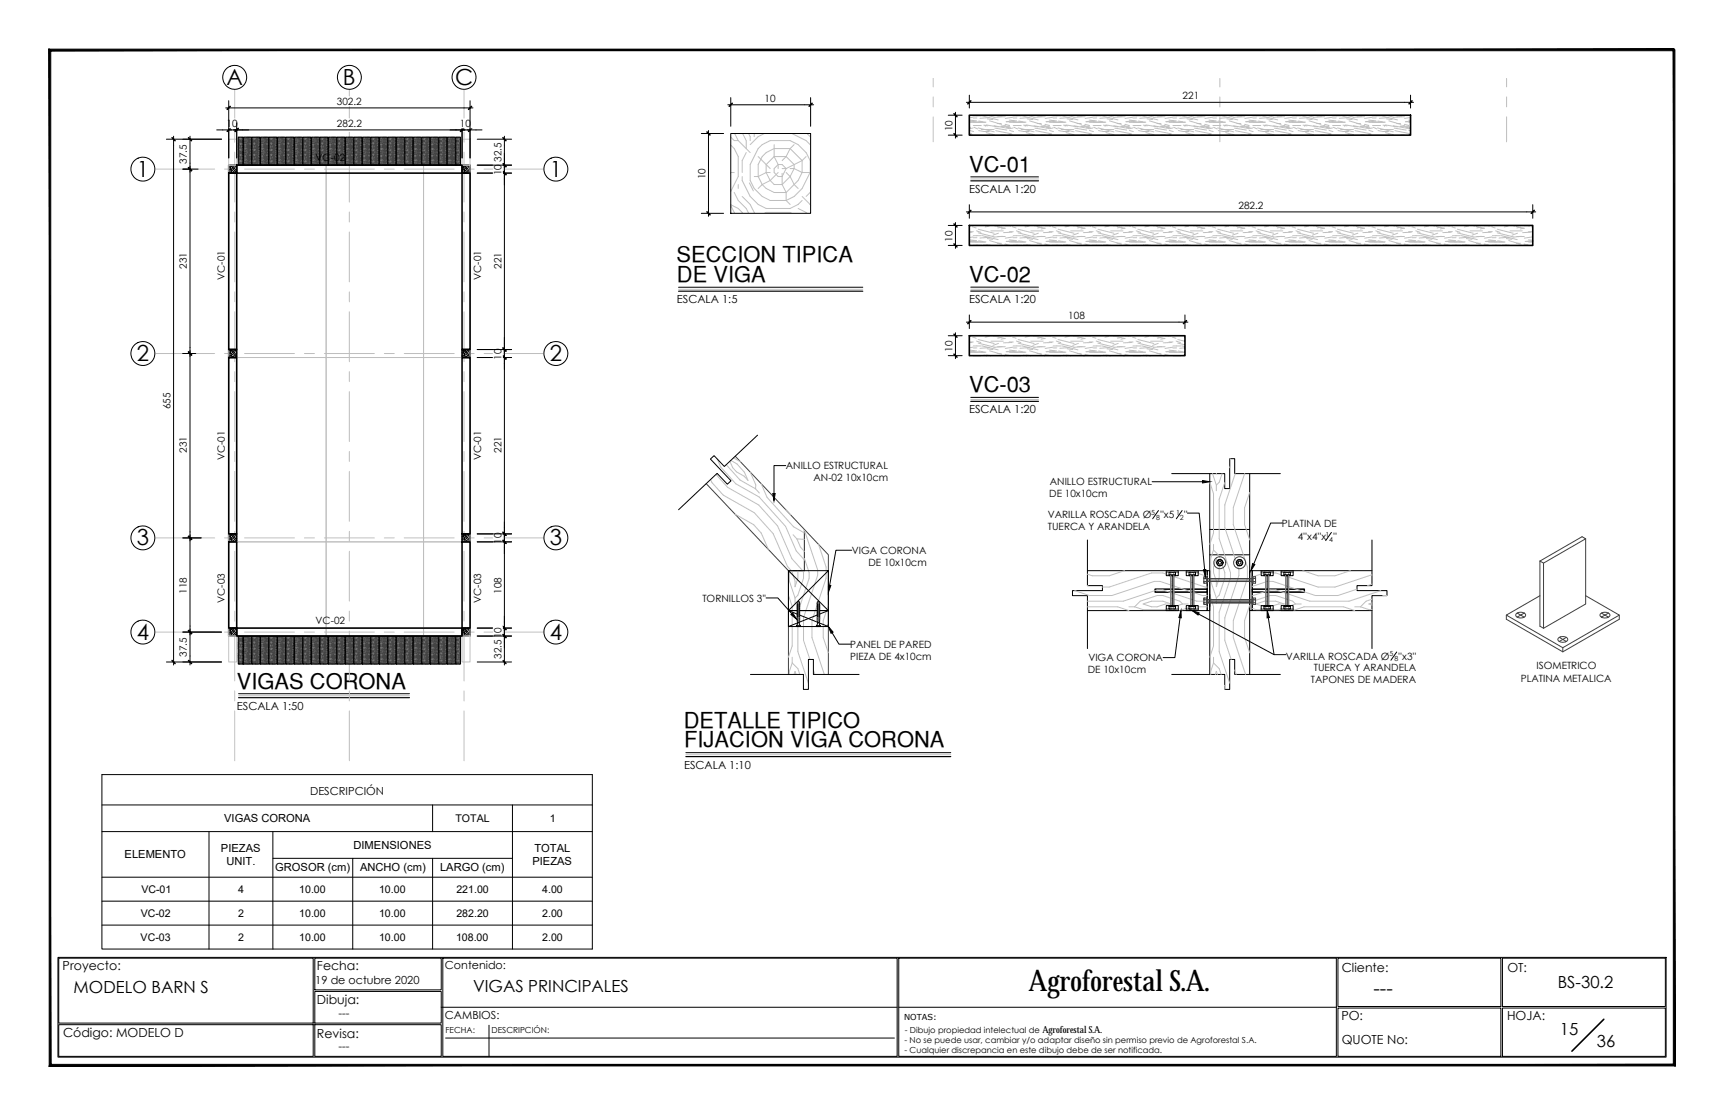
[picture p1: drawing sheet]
<svg xmlns="http://www.w3.org/2000/svg" width="432mm" height="279mm" viewBox="0 0 432 279" stroke-linecap="round" stroke-linejoin="round" font-family="sans-serif">
<defs><g id="words">
<text font-size="7.4" x="257.6" y="248.3">Agroforestal S.A.</text>
<g font-size="5.6">
<text x="56.7" y="21.2">A</text>
<text x="85.9" y="21.2">B</text>
<text x="114" y="21.2">C</text>
<text x="34.2" y="44.2">1</text>
<text x="137.7" y="44.2">1</text>
<text x="34.2" y="90.4">2</text>
<text x="137.7" y="90.4">2</text>
<text x="34.2" y="136.7">3</text>
<text x="137.7" y="136.7">3</text>
<text x="34.2" y="160.3">4</text>
<text x="137.7" y="160.3">4</text>
</g>
<g font-size="5.5">
<text x="242.7" y="43">VC-01</text>
<text x="169.4" y="65.8">SECCION TIPICA</text>
<text x="169.5" y="70.7">DE VIGA</text>
<text x="242.7" y="70.7">VC-02</text>
<text x="242.7" y="98.3">VC-03</text>
<text x="59.3" y="172.5">VIGAS CORONA</text>
<text x="171.2" y="182.4">DETALLE TIPICO</text>
<text x="171.3" y="187.3">FIJACION VIGA CORONA</text>
</g>
<text font-size="4.9" x="344" y="249.2">---</text>
<g font-size="4.2">
<text x="18.4" y="248.8">MODELO BARN S</text>
<text x="118.5" y="248.6">VIGAS PRINCIPALES</text>
<text x="390.1" y="247.7">BS-30.2</text>
<text x="390.7" y="259.4">15</text>
<text x="400" y="262.3">36</text>
</g>
<g font-size="3.1">
<text x="15.7" y="243.2">Proyecto:</text>
<text x="79.4" y="243.2">Fecha:</text>
<text x="336.1" y="243.7">Cliente:</text>
<text x="377.6" y="243.6">OT:</text>
<text x="79.4" y="251.6">Dibuja:</text>
<text x="336" y="255.5">PO:</text>
<text x="377.5" y="255.5">HOJA:</text>
<text x="15.8" y="260">Código: MODELO D</text>
<text x="79.4" y="260.1">Revisa:</text>
<text x="336" y="261.5">QUOTE No:</text>
</g>
<g font-size="2.8">
<text x="242.7" y="48.3">ESCALA 1:20</text>
<text x="169.5" y="76">ESCALA 1:5</text>
<text x="242.7" y="75.9">ESCALA 1:20</text>
<text x="242.7" y="103.6">ESCALA 1:20</text>
<text x="59.3" y="177.8">ESCALA 1:50</text>
<text x="171.3" y="192.6">ESCALA 1:10</text>
<text x="77.7" y="199.2">DESCRIPCIÓN</text>
<text x="56.1" y="206">VIGAS CORONA</text>
<text x="31.2" y="215.1">ELEMENTO</text>
<text x="55.3" y="213.4">PIEZAS</text>
<text x="88.5" y="212.7">DIMENSIONES</text>
<text x="133.9" y="213.4">TOTAL</text>
<text x="56.7" y="216.8">UNIT.</text>
<text x="68.9" y="218.2">GROSOR (cm)</text>
<text x="90.2" y="218.2">ANCHO (cm)</text>
<text x="110.2" y="218.2">LARGO (cm)</text>
<text x="133.3" y="216.8">PIEZAS</text>
<text x="111.4" y="242.9">Contenido:</text>
<text x="79" y="246.5">19 de octubre 2020</text>
<text x="84.8" y="254.8">---</text>
<text x="111.4" y="255.3">CAMBIOS:</text>
<text x="84.8" y="263.1">---</text>
</g>
<g font-size="2.7">
<text x="114.1" y="206">TOTAL</text>
<text x="137.7" y="206">1</text>
<text x="35.4" y="223.8">VC-01</text>
<text x="59.7" y="223.8">4</text>
<text x="75" y="223.8">10.00</text>
<text x="94.9" y="223.8">10.00</text>
<text x="114.3" y="223.8">221.00</text>
<text x="135.8" y="223.8">4.00</text>
<text x="35.2" y="229.8">VC-02</text>
<text x="59.6" y="229.8">2</text>
<text x="75" y="229.8">10.00</text>
<text x="94.9" y="229.8">10.00</text>
<text x="114.3" y="229.8">282.20</text>
<text x="135.8" y="229.8">2.00</text>
<text x="35.2" y="235.8">VC-03</text>
<text x="59.6" y="235.8">2</text>
<text x="75" y="235.8">10.00</text>
<text x="94.9" y="235.8">10.00</text>
<text x="114.2" y="235.8">108.00</text>
<text x="135.8" y="235.8">2.00</text>
</g>
<g font-size="2.5">
<text x="84.4" y="26.3">302.2</text>
<text x="191.5" y="25.5">10</text>
<text x="296.2" y="24.9">221</text>
<text x="56.8" y="31.8">10</text>
<text x="84.4" y="31.8">282.2</text>
<text x="115.2" y="31.8">10</text>
<text x="238.5" y="32.9" transform="rotate(-90 238.5 32.9)">10</text>
<text x="46.8" y="41.1" transform="rotate(-90 46.8 41.1)">37.5</text>
<text x="79" y="40.2">VC-02</text>
<text x="125.6" y="40.5" transform="rotate(-90 125.6 40.5)">32.5</text>
<text x="125.6" y="43.9" transform="rotate(-90 125.6 43.9)">10</text>
<text x="176.7" y="45" transform="rotate(-90 176.7 45)">10</text>
<text x="310.2" y="52.3">282.2</text>
<text x="238.5" y="60.5" transform="rotate(-90 238.5 60.5)">10</text>
<text x="46.8" y="67.3" transform="rotate(-90 46.8 67.3)">231</text>
<text x="56.3" y="70.1" transform="rotate(-90 56.3 70.1)">VC-01</text>
<text x="120.5" y="70.1" transform="rotate(-90 120.5 70.1)">VC-01</text>
<text x="125.6" y="67.3" transform="rotate(-90 125.6 67.3)">221</text>
<text x="267.6" y="80">108</text>
<text x="238.5" y="88.1" transform="rotate(-90 238.5 88.1)">10</text>
<text x="125.6" y="90.1" transform="rotate(-90 125.6 90.1)">10</text>
<text x="42.7" y="102.5" transform="rotate(-90 42.7 102.5)">655</text>
<text x="46.8" y="113.5" transform="rotate(-90 46.8 113.5)">231</text>
<text x="125.6" y="113.5" transform="rotate(-90 125.6 113.5)">221</text>
<text x="56.3" y="115.3" transform="rotate(-90 56.3 115.3)">VC-01</text>
<text x="120.5" y="115.3" transform="rotate(-90 120.5 115.3)">VC-01</text>
<text x="196.8" y="117.6">ANILLO ESTRUCTURAL</text>
<text x="203.8" y="120.6">AN-02 10x10cm</text>
<text x="262.8" y="124.7">DE 10x10cm</text>
<text x="263" y="121.6">ANILLO ESTRUCTURAL</text>
<text x="262.4" y="129.9">VARILLA ROSCADA Ø</text>
<text x="290.5" y="129.9">''x5</text>
<text x="296.5" y="129.9">''</text>
<text x="321.1" y="132">PLATINA DE</text>
<text x="125.6" y="136.3" transform="rotate(-90 125.6 136.3)">10</text>
<text x="262.4" y="132.7">TUERCA Y ARANDELA</text>
<text x="325" y="135.3">4''x4''x ''</text>
<text x="213.3" y="138.8">VIGA CORONA</text>
<text x="217.5" y="141.8">DE 10x10cm</text>
<text x="46.8" y="148.8" transform="rotate(-90 46.8 148.8)">118</text>
<text x="125.6" y="148.8" transform="rotate(-90 125.6 148.8)">108</text>
<text x="56.3" y="151.1" transform="rotate(-90 56.3 151.1)">VC-03</text>
<text x="120.5" y="151.1" transform="rotate(-90 120.5 151.1)">VC-03</text>
<text x="175.9" y="150.7">TORNILLOS 3''</text>
<text x="79" y="156.2">VC-02</text>
<text x="125.6" y="159.9" transform="rotate(-90 125.6 159.9)">10</text>
<text x="46.8" y="164.6" transform="rotate(-90 46.8 164.6)">37.5</text>
<text x="125.6" y="165.1" transform="rotate(-90 125.6 165.1)">32.5</text>
<text x="213" y="162.3">PANEL DE PARED</text>
<text x="213" y="165.3">PIEZA DE 4x10cm</text>
<text x="272.6" y="165.7">VIGA CORONA</text>
<text x="322.1" y="165.3">VARILLA ROSCADA Ø</text>
<text x="350.2" y="165.3">''x3''</text>
<text x="384.9" y="167.7">ISOMETRICO</text>
<text x="272.5" y="168.7">DE 10x10cm</text>
<text x="328.3" y="171.2">TAPONES DE MADERA</text>
<text x="329.1" y="168.1">TUERCA Y ARANDELA</text>
<text x="380.9" y="170.8">PLATINA METALICA</text>
</g>
<text font-size="2.4" x="261.1" y="258.8">Agroforestal S.A.</text>
<g font-size="2.1">
<text x="226.4" y="255.5">NOTAS:</text>
<text x="111.6" y="258.8">FECHA:</text>
<text x="123.1" y="258.8">DESCRIPCIÓN:</text>
<text x="226.6" y="261.4">- No se puede usar, cambiar y/o adaptar diseño sin permiso previo de Agroforestal S.A.</text>
<text x="226.6" y="263.9">- Cualquier discrepancia en este dibujo debe de ser notificada.</text>
<text x="226.6" y="258.8">- Dibujo propiedad intelectual de</text>
</g>
<g font-size="1.8">
<text x="288.3" y="129">5</text>
<text x="289.6" y="130.3">8</text>
<text x="294.6" y="129">1</text>
<text x="295.5" y="130.3">2</text>
<text x="332" y="134.4">1</text>
<text x="332.9" y="135.7">4</text>
<text x="348" y="164.4">5</text>
<text x="349.2" y="165.7">8</text>
</g>
</g></defs>
<!-- layer: REF_ESTRUCTURA|EJES -->
<g fill="none" stroke="#c0c0c0" stroke-width=".25">
<path d="M233.7 19.6v2.2M305.5 19.6v2.2M377.3 19.6v2.2M58.8 22.4v8.2M58.8 33.1v2.5M58.8 38.1v12.5M87.5 22.4v8.2M87.5 33.1v2.5M87.5 38.1v12.5M116.2 22.4v8.2M116.2 33.1v2.5M116.2 38.1v12.5"/>
<path d="M233.7 24.3v2.5M233.7 29.3v6.2M305.5 24.3v2.5M305.5 29.3v6.2M377.3 24.3v2.5M377.3 29.3v6.2M38.8 42.4h15M56.3 42.4h2.5M58.8 53.1v2.5M58.8 58.1v12.5M61.3 42.4h12.5M76.3 42.4h2.5"/>
<path d="M81.3 42.4h12.5M87.5 53.1v2.5M87.5 58.1v12.5M96.3 42.4h2.5M101.3 42.4h12.5M116.2 53.1v2.5M116.2 58.1v12.5M116.3 42.4h2.5M121.3 42.4h14.9M58.8 73.1v2.5M58.8 78.1v12.5M87.5 73.1v2.5"/>
<path d="M87.5 78.1v12.5M116.2 73.1v2.5M116.2 78.1v12.5M38.8 88.6h15M56.3 88.6h2.5M58.8 93.1v2.5M58.8 98.1v12.5M61.3 88.6h12.5M76.3 88.6h2.5M81.3 88.6h12.5M87.5 93.1v2.5M87.5 98.1v12.5"/>
<path d="M96.3 88.6h2.5M101.3 88.6h12.5M116.2 93.1v2.5M116.2 98.1v12.5M116.3 88.6h2.5M121.3 88.6h14.9M58.8 113.1v2.5M58.8 118.1v12.5M87.5 113.1v2.5M87.5 118.1v12.5M116.2 113.1v2.5M116.2 118.1v12.5"/>
<path d="M38.8 134.8h15M56.3 134.8h2.5M58.8 133.1v2.5M58.8 138.1v12.5M61.3 134.8h12.5M76.3 134.8h2.5M81.3 134.8h12.5M87.5 133.1v2.5M87.5 138.1v12.5M96.3 134.8h2.5M101.3 134.8h12.5M116.2 133.1v2.5"/>
<path d="M116.2 138.1v12.5M116.3 134.8h2.5M121.3 134.8h14.9M38.8 158.4h15M56.3 158.4h2.5M58.8 153.1v2.5M58.8 158.1v12.5M61.3 158.4h12.5M76.3 158.4h2.5M81.3 158.4h12.5M87.5 153.1v2.5M87.5 158.1v12.5"/>
<path d="M96.3 158.4h2.5M101.3 158.4h12.5M116.2 153.1v2.5M116.2 158.1v12.5M116.3 158.4h2.5M121.3 158.4h14.9M58.8 173.1v2.5M58.8 178.1v12.5M87.5 173.1v2.5M87.5 178.1v12.5M116.2 173.1v2.5M116.2 178.1v12.5"/>
</g>
<!-- layer: 0 -->
<g fill="none" stroke="#c0c0c0" stroke-width=".25">
<path d="M183 34.4l.9 .8h1M183 36.4l.9 .8 1 2v5l-1.9 3.8M184 33.5l.9 1.7M184.9 35.2l3 3M186 33.5l.9 1.7v2M186.9 38.2l-1 2v3M187.5 33.5l.4 .7v1M188.9 33.5v.7M189.9 39.2l3 3M191.5 33.5l-1.6 .7-2 2M193.9 39.2h3M193.9 39.2l-2 2v2"/>
<path d="M193.9 36.2v3M193.9 39.2l1 2M196.9 39.2l2 2v1M196.9 39.2l-1 1M197.9 37.2h-4l-2 1-1 1-1 2v3M197.9 37.2l3 3M197.9 37.2l-1 2M198.3 33.5l3.6 1.7 1.1 1.2M198.9 36.2l-1 1M201.9 38.2l-2-2-2-1h-5l-2 1-1 1-2 4v4l1 2 2 2 2 1h4M201.9 39.2l-1 1M201.9 38.2l1 2"/>
<path d="M202.1 33.5l.9 .9M242.8 33.4l.6 .1M242.8 30.5l4.2 .1M242.8 31.4v.1M242.8 33.7h.5M242.8 30.1l1.8 .2M242.9 32.7l1 .3M242.9 30.7h3.9M243.1 31.9h-.3M243.5 30.4l.9 .2M243.7 29.4l-.9 .1M243.7 32.1l-.9 .2"/>
<path d="M243.8 31.5h2M243.8 29.1h2M243.8 29.6h.9M244 31.9l.9 .4M244 30.3l-1.2 .1M245 32l4 1M245.1 30.3l1.1 .2M245.1 32.7l1.1 .2M245.8 32.5h3.2M246 29l4 1M246.3 33h1.5M246.4 31.3l1 .2"/>
<path d="M246.8 31.7h.1M247 31.3l3 .5M247 33.2l2 .6M247.1 28.9l1.9 .4M247.3 29.8l1.4 .2M247.9 30.3l3 .9M247.9 29.4l-2.4 .2M248.8 28.9h-.1M249 31.5l3.8 .7M249.2 32.1l3 .5M249.4 32.7l4 .8M249.8 31h1"/>
<path d="M249.9 29.3h1.9M250.8 31.7h2M250.8 33.9h1M251 29.2l-2.1 .2M251.7 31.1l1.1 .4M251.8 31.4l-1.1 .2M252.1 30.5l4.9 .1M252.8 31.7h.1M252.8 33.7h.5M252.8 30.1l1.8 .2M252.9 32.7l1 .3M252.9 30.7h3.9"/>
<path d="M253.1 31.9l-1 .1M253.5 30.4l.9 .2M253.7 29.4l-1.9 .3M253.7 32.1l-1 .2M253.8 31.5h2M253.8 29.1h2M253.8 29.6h.9M254 31.9l.9 .4M254 30.3l-2 .2M255 32l4 1M255.1 30.3l1.1 .2M255.1 32.7l1.1 .2"/>
<path d="M255.8 32.5h3.2M256 29l4 1M256.3 33h1.5M256.4 31.3l1 .2M256.8 31.7h.1M257 31.3l3 .5M257 33.2l2 .6M257.1 28.9l1.9 .4M257.3 29.8l1.4 .2M257.9 30.3l3 .9M257.9 29.4l-2.4 .2M258.8 28.9h-.1"/>
<path d="M259 31.5l3.8 .7M259.2 32.1l3 .5M259.4 32.7l4 .8M259.8 31h1M259.9 29.3h1.9M260.8 31.7h2M260.8 33.9h1M261 29.2l-2.1 .2M261.7 31.1l1.1 .4M261.8 31.4l-1.1 .2M262.1 30.5l4.9 .1M262.8 31.7h.1"/>
<path d="M262.8 33.7h.5M262.8 30.1l1.8 .2M262.9 32.7l1 .3M262.9 30.7h3.9M263.1 31.9l-1 .1M263.5 30.4l.9 .2M263.7 29.4l-1.9 .3M263.7 32.1l-1 .2M263.8 31.5h2M263.8 29.1h2M263.8 29.6h.9M264 31.9l.9 .4"/>
<path d="M264 30.3l-2 .2M265 32l4 1M265.1 30.3l1.1 .2M265.1 32.7l1.1 .2M265.8 32.5h3.2M266 29l4 1M266.3 33h1.5M266.4 31.3l1 .2M266.8 31.7h.1M267 31.3l3 .5M267 33.2l2 .6M267.1 28.9l1.9 .4"/>
<path d="M267.3 29.8l1.4 .2M267.9 30.3l3 .9M267.9 29.4l-2.4 .2M268.8 28.9h-.1M269 31.5l3.8 .7M269.2 32.1l3 .5M269.4 32.7l4 .8M269.8 31h1M269.9 29.3h1.9M270.8 31.7h2M270.8 33.9h1M271 29.2l-2.1 .2"/>
<path d="M271.7 31.1l1.1 .4M271.8 31.4l-1.1 .2M272.1 30.5l4.9 .1M272.8 31.7h.1M272.8 33.7h.5M272.8 30.1l1.8 .2M272.9 32.7l1 .3M272.9 30.7h3.9M273.1 31.9l-1 .1M273.5 30.4l.9 .2M273.7 29.4l-1.9 .3M273.7 32.1l-1 .2"/>
<path d="M273.8 31.5h2M273.8 29.1h2M273.8 29.6h.9M274 31.9l.9 .4M274 30.3l-2 .2M275 32l4 1M275.1 30.3l1.1 .2M275.1 32.7l1.1 .2M275.8 32.5h3.2M276 29l4 1M276.3 33h1.5M276.4 31.3l1 .2"/>
<path d="M276.8 31.7h.1M277 31.3l3 .5M277 33.2l2 .6M277.1 28.9l1.9 .4M277.3 29.8l1.4 .2M277.9 30.3l3 .9M277.9 29.4l-2.4 .2M278.8 28.9h-.1M279 31.5l3.8 .7M279.2 32.1l3 .5M279.4 32.7l4 .8M279.8 31h1"/>
<path d="M279.9 29.3h1.9M280.8 31.7h2M280.8 33.9h1M281 29.2l-2.1 .2M281.7 31.1l1.1 .4M281.8 31.4l-1.1 .2M282.1 30.5l4.9 .1M282.8 31.7h.1M282.8 33.7h.5M282.8 30.1l1.8 .2M282.9 32.7l1 .3M282.9 30.7h3.9"/>
<path d="M283.1 31.9l-1 .1M283.5 30.4l.9 .2M283.7 29.4l-1.9 .3M283.7 32.1l-1 .2M283.8 31.5h2M283.8 29.1h2M283.8 29.6h.9M284 31.9l.9 .4M284 30.3l-2 .2M285 32l4 1M285.1 30.3l1.1 .2M285.1 32.7l1.1 .2"/>
<path d="M285.8 32.5h3.2M286 29l4 1M286.3 33h1.5M286.4 31.3l1 .2M286.8 31.7h.1M287 31.3l3 .5M287 33.2l2 .6M287.1 28.9l1.9 .4M287.3 29.8l1.4 .2M287.9 30.3l3 .9M287.9 29.4l-2.4 .2M288.8 28.9h-.1"/>
<path d="M289 31.5l3.8 .7M289.2 32.1l3 .5M289.4 32.7l4 .8M289.8 31h1M289.9 29.3h1.9M290.8 31.7h2M290.8 33.9h1M291 29.2l-2.1 .2M291.7 31.1l1.1 .4M291.8 31.4l-1.1 .2M292.1 30.5l4.9 .1M292.8 31.7h.1"/>
<path d="M292.8 33.7h.5M292.8 30.1l1.8 .2M292.9 32.7l1 .3M292.9 30.7h3.9M293.1 31.9l-1 .1M293.5 30.4l.9 .2M293.7 29.4l-1.9 .3M293.8 32.1l-1.1 .2M293.8 31.5h2M293.8 29.1h2M293.8 29.6h.9M294 31.9l.9 .4"/>
<path d="M294 30.3l-2 .2M295 32l4 1M295.1 30.3l1.1 .2M295.1 32.7l1.1 .2M295.8 32.5h3.2M296 29l4 1M296.3 33h1.5M296.4 31.3l1 .2M296.8 31.7h.1M297 31.3l3 .5M297 33.2l2 .6M297.1 28.9l1.9 .4"/>
<path d="M297.3 29.8l1.4 .2M297.9 30.3l3 .9M297.9 29.4l-2.4 .2M298.8 28.9h-.1M299 31.5l3.8 .7M299.2 32.1l3 .5M299.4 32.7l4 .8M299.8 31h1M299.9 29.3h1.9M300.8 31.7h2M300.8 33.9h1M301 29.2l-2.1 .2"/>
<path d="M301.7 31.1l1.1 .4M301.8 31.4l-1.1 .2M302.1 30.5l4.9 .1M302.8 31.7h.1M302.8 33.7h.5M302.8 30.1l1.8 .2M302.9 32.7l1 .3M302.9 30.7h3.9M303.1 31.9l-1 .1M303.5 30.4l.9 .2M303.7 29.4l-1.9 .3M303.8 32.1l-1.1 .2"/>
<path d="M303.8 31.5h2M303.8 29.1h2M303.8 29.6h.9M304 31.9l.9 .4M304 30.3l-2 .2M305 32l4 1M305.1 32.7l1.2 .3h1.5M305.1 30.3l1.1 .2M305.8 32.5h3.2M306 29l4 1M306.4 31.3l1 .2M306.8 31.7h.1"/>
<path d="M307 31.3l3 .5M307 33.2l2 .6M307.1 28.9l1.9 .4M307.3 29.8l1.4 .2M307.9 29.4l-2.4 .2M307.9 30.3l3 .9M308.8 28.9h-.1M309 31.5l3.8 .7M309.2 32.1l3 .5M309.4 32.7l4 .8M309.8 31h1M309.9 29.3h1.9"/>
<path d="M310.8 31.7h2M310.8 33.9h1M311 29.2l-2.1 .2M311.7 31.1l1.1 .4M311.8 31.4l-1.1 .2M312.1 30.5l4.9 .1M312.8 31.7h.1M312.8 33.7h.5M312.8 30.1l1.8 .2M312.9 32.7l1 .3M312.9 30.7h3.9M313.1 31.9l-1 .1"/>
<path d="M313.5 30.4l.9 .2M313.7 29.4l-1.9 .3M313.8 32.1l-1.1 .2M313.8 31.5h2M313.8 29.1h2M313.8 29.6h.9M314 31.9l.9 .4M314 30.3l-2 .2M315 32l4 1M315.1 30.3l1.1 .2M315.1 32.7l1.1 .2M315.8 32.5h3.2"/>
<path d="M316 29l4 1M316.3 33h1.5M316.4 31.3l1 .2M316.8 31.7h.1M317 31.3l3 .5M317 33.2l2 .6M317.1 28.9l1.9 .4M317.3 29.8l1.4 .2M317.9 29.4l-2.4 .2M317.9 30.3l3 .9M318.8 28.9h-.1M319 31.5l3.8 .7"/>
<path d="M319.2 32.1l3 .5M319.4 32.7l4 .8M319.8 31h1M319.9 29.3h1.9M320.8 31.7h2M320.8 33.9h1M321 29.2l-2.1 .2M321.7 31.1l1.1 .4M321.8 31.4l-1.1 .2M322.1 30.5l4.9 .1M322.8 31.7h.1M322.8 33.7h.5"/>
<path d="M322.8 30.1l1.8 .2M322.9 32.7l1 .3M322.9 30.7h3.9M323.1 31.9l-1 .1M323.5 30.4l.9 .2M323.7 29.4l-1.9 .3M323.7 32.1l-1 .2M323.8 31.5h2M323.8 29.1h2M323.8 29.6h.9M324 31.9l.9 .4M324 30.3l-2 .2"/>
<path d="M325 32l4 1M325.1 30.3l1.1 .2M325.1 32.7l1.1 .2M325.8 32.5h3.2M326 29l4 1M326.3 33h1.5M326.4 31.3l1 .2M326.8 31.7h.1M327 31.3l3 .5M327 33.2l2 .6M327.1 28.9l1.9 .4M327.3 29.8l1.4 .2"/>
<path d="M327.9 29.4l-2.4 .2M327.9 30.3l3 .9M328.8 28.9h-.1M329 31.5l3.8 .7M329.2 32.1l3 .5M329.4 32.7l4 .8M329.8 31h1M329.9 29.3h1.9M330.8 31.7h2M330.8 33.9h1M331 29.2l-2.1 .2M331.7 31.1l1.1 .4"/>
<path d="M331.8 31.4l-1.1 .2M332.1 30.5l4.9 .1M332.8 31.7h.1M332.8 33.7h.5M332.8 30.1l1.8 .2M332.9 32.7l1 .3M332.9 30.7h3.9M333.1 31.9l-1 .1M333.5 30.4l.9 .2M333.7 29.4l-1.9 .3M333.7 32.1l-.9 .2M333.8 31.5h2"/>
<path d="M333.8 29.1h2M333.8 29.6h.9M334 31.9l.9 .4M334 30.3l-2 .2M335 32l4 1M335.1 30.3l1.1 .2M335.1 32.7l1.1 .2M335.8 32.5h3.2M336 29l4 1M336.3 33h1.5M336.4 31.3l1 .2M336.8 31.7h.1"/>
<path d="M337 31.3l3 .5M337 33.2l2 .6M337.1 28.9l1.9 .4M337.3 29.8l1.4 .2M337.9 29.4l-2.4 .2M337.9 30.3l3 .9M338.8 28.9h-.1M339 31.5l3.8 .7M339.2 32.1l3 .5M339.4 32.7l4 .8M339.8 31h1M339.9 29.3h1.9"/>
<path d="M340.8 31.7h2M340.8 33.9h1M341 29.2l-2.1 .2M341.7 31.1l1.1 .4M341.8 31.4l-1.1 .2M342.1 30.5l4.9 .1M342.8 31.7h.1M342.8 33.7h.5M342.8 30.1l1.8 .2M342.9 32.7l1 .3M342.9 30.7h3.9M343.1 31.9l-1 .1"/>
<path d="M343.5 30.4l.9 .2M343.7 29.4l-1.9 .3M343.7 32.1l-.9 .2M343.8 31.5h2M343.8 29.1h2M343.8 29.6h.9M344 31.9l.9 .4M344 30.3l-2 .2M345 32l4 1M345.1 30.3l1.1 .2M345.1 32.7l1.1 .2M345.8 32.5h3.2"/>
<path d="M346 29l4 1M346.3 33h1.5M346.4 31.3l1 .2M346.8 31.7h.1M347 31.3l3 .5M347 33.2l2 .6M347.1 28.9l1.9 .4M347.3 29.8l1.4 .2M347.9 29.4l-2.4 .2M347.9 30.3l3 .9M348.8 28.9h-.1M349 31.5l3.8 .7"/>
<path d="M349.2 32.1l3 .5M349.4 32.7l3.9 .8M349.8 31h1M349.9 29.3h1.9M350.8 31.7h2M350.8 33.9h1M351 29.2l-2.1 .2M351.7 31.1l1.1 .4M351.8 31.4l-1.1 .2M352.1 30.5h1.2M352.8 31.7h.1M352.8 33.7h.5"/>
<path d="M352.8 30.1l.5 .1M352.9 32.7l.4 .1M352.9 30.7h.4M353.1 31.9l-1 .1M353.3 29.4l-1.5 .3M353.3 30.4l-1.3 .1M353.3 32.2l-.5 .1M183 43.2h.9M183 51.3l1.9 .9 1.1 1.3M183 51.5l1 2M183.9 48.2l1 2 2 2 .6 1.3M184.9 46.2v1"/>
<path d="M185.9 44.2v1l2 4 2 2 2 1h6l2-1 1-1M185.9 49.2l2 2 1 2.3M187.7 45.8l1 2M188.9 44.2h1M189.9 44.2l1 2M190.9 46.2l1 1 2 1h3M190.9 46.2l-1 1M191.5 53.5l.4-.3h6l.4 .3M191.9 43.2h1M191.9 43.2l-2 1M191.9 43.2l1 2M192.9 45.2l1 1h2"/>
<path d="M192.9 45.2l-2 1M194.9 41.2l-1 1v1l1 1h1l1-2M194.9 41.2h1l1 1M194.9 41.2v1M194.9 43.2l-2 2M195.9 42.2h1M195.9 43.4v2.8M195.9 46.2l1 2M196.9 48.2v2M196.9 43.2l1 1M196.9 50.2l1 1M197.9 42.2h1"/>
<path d="M197.9 44.2l-2 2M197.9 44.2l1 2 1 1M198.9 42.2l-1 2M198.9 42.2l2 1M199.9 52.2l2.2 1.3M200.9 43.2h2.1M200.9 40.2v3M200.9 43.2l-1 2-3 3M200.9 49.2l2 2M200.9 40.2l-4 2M202.9 40.2v3l-2 4-2 2-2 1M202.9 51.2l.1 .3"/>
<path d="M202.9 51.2l.1 .1M203 48l-1.1 1.2M242.8 56.6l.4 .1M242.8 58.1h1M243.5 58.2h-.7M243.6 56.8l.9 .3M243.7 59.4l-.9 .1M243.8 59.1h2M243.8 59.6h.9M244.6 57.8l1.1 .4M245 58.3l4 1.1M245 57.4l4 1.1"/>
<path d="M246 59l4 1M246.8 56.6h1M247.3 59.8l1.4 .2M247.7 56.7l-1 .2M247.9 59.4l-2.4 .2M248.2 57.9h3.1M248.6 56.5l.8 .1M249.7 56.7l2.1 .5M249.9 59.3h1.9M250.1 58.4l-1.4 .5M250.8 56.9l-.9 .2M251 59.2l-2.1 .2"/>
<path d="M251.7 57.2l-1 .2M251.8 56.6h1M252 56.5l1.2 .2M252.8 58.1h1M253.5 58.2l-2.1 .1M253.6 56.8l.9 .3M253.7 59.4l-1.9 .3M253.8 59.1h2M253.8 59.6h.9M254.6 57.8l1.1 .4M255 58.3l4 1.1M255 57.4l4 1.1"/>
<path d="M256 59l4 1M256.8 56.6h1M257.3 59.8l1.4 .2M257.7 56.7l-1 .2M257.9 59.4l-2.4 .2M258.2 57.9h3.1M258.6 56.5l.8 .1M259.7 56.7l2.1 .5M259.9 59.3h1.9M260.1 58.4l-1.4 .5M260.8 56.9l-.9 .2M261 59.2l-2.1 .2"/>
<path d="M261.7 57.2l-1 .2M261.8 56.6h1M262 56.5l1.2 .2M262.8 58.1h1M263.5 58.2l-2.1 .1M263.6 56.8l.9 .3M263.7 59.4l-1.9 .3M263.8 59.1h2M263.8 59.6h.9M264.6 57.8l1.1 .4M265 58.3l4 1.1M265 57.4l4 1.1"/>
<path d="M266 59l4 1M266.8 56.6h1M267.3 59.8l1.4 .2M267.7 56.7l-1 .2M267.9 59.4l-2.4 .2M268.2 57.9h3.1M268.6 56.5l.8 .1M269.7 56.7l2.1 .5M269.9 59.3h1.9M270.1 58.4l-1.4 .5M270.8 56.9l-.9 .2M271 59.2l-2.1 .2"/>
<path d="M271.7 57.2l-1 .2M271.8 56.6h1M272 56.5l1.2 .2M272.8 58.1h1M273.5 58.2l-2.1 .1M273.6 56.8l.9 .3M273.7 59.4l-1.9 .3M273.8 59.1h2M273.8 59.6h.9M274.6 57.8l1.1 .4M275 58.3l4 1.1M275 57.4l4 1.1"/>
<path d="M276 59l4 1M276.8 56.6h1M277.3 59.8l1.4 .2M277.7 56.7l-1 .2M277.9 59.4l-2.4 .2M278.2 57.9h3.1M278.6 56.5l.8 .1M279.7 56.7l2.1 .5M279.9 59.3h1.9M280.1 58.4l-1.4 .5M280.8 56.9l-.9 .2M281 59.2l-2.1 .2"/>
<path d="M281.7 57.2l-1 .2M281.8 56.6h1M282 56.5l1.2 .2M282.8 58.1h1M283.5 58.2l-2.1 .1M283.6 56.8l.9 .3M283.7 59.4l-1.9 .3M283.8 59.1h2M283.8 59.6h.9M284.6 57.8l1.1 .4M285 58.3l4 1.1M285 57.4l4 1.1"/>
<path d="M286 59l4 1M286.8 56.6h1M287.3 59.8l1.4 .2M287.8 56.7l-1.1 .2M287.9 59.4l-2.4 .2M288.2 57.9h3.1M288.6 56.5l.8 .1M289.7 56.7l2.1 .5M289.9 59.3h1.9M290.1 58.4l-1.4 .5M290.8 56.9l-.9 .2M291 59.2l-2.1 .2"/>
<path d="M291.8 57.2l-1.1 .2M291.8 56.6h1M292 56.5l1.2 .2M292.8 58.1h1M293.5 58.2l-2.1 .1M293.6 56.8l.9 .3M293.7 59.4l-1.9 .3M293.8 59.1h2M293.8 59.6h.9M294.6 57.8l1.1 .4M295 58.3l4 1.1M295 57.4l4 1.1"/>
<path d="M296 59l4 1M296.8 56.6h1M297.3 59.8l1.4 .2M297.8 56.7l-1.1 .2M297.9 59.4l-2.4 .2M298.2 57.9h3.1M298.6 56.5l.8 .1M299.7 56.7l2.1 .5M299.9 59.3h1.9M300.1 58.4l-1.4 .5M300.8 56.9l-.9 .2M301 59.2l-2.1 .2"/>
<path d="M301.8 57.2l-1.1 .2M301.8 56.6h1M302 56.5l1.2 .2M302.8 58.1h1M303.5 58.2l-2.1 .1M303.6 56.8l.9 .3M303.7 59.4l-1.9 .3M303.8 59.1h2M303.8 59.6h.9M304.6 57.8l1.1 .4M305 58.3l4 1.1M305 57.4l4 1.1"/>
<path d="M306 59l4 1M306.8 56.6h1M307.3 59.8l1.4 .2M307.8 56.7l-1.1 .2M307.9 59.4l-2.4 .2M308.2 57.9h3.1M308.6 56.5l.8 .1M309.7 56.7l2.1 .5M309.9 59.3h1.9M310.1 58.4l-1.4 .5M310.8 56.9l-.9 .2M311 59.2l-2.1 .2"/>
<path d="M311.8 57.2l-1.1 .2M311.8 56.6h1M312 56.5l1.2 .2M312.8 58.1h1M313.5 58.2l-2.1 .1M313.6 56.8l.9 .3M313.7 59.4l-1.9 .3M313.8 59.1h2M313.8 59.6h.9M314.6 57.8l1.1 .4M315 58.3l4 1.1M315 57.4l4 1.1"/>
<path d="M316 59l4 1M316.8 56.6h1M317.3 59.8l1.4 .2M317.7 56.7l-1 .2M317.9 59.4l-2.4 .2M318.2 57.9h3.1M318.6 56.5l.8 .1M319.7 56.7l2.1 .5M319.9 59.3h1.9M320.1 58.4l-1.4 .5M320.8 56.9l-.9 .2M321 59.2l-2.1 .2"/>
<path d="M321.7 57.2l-1 .2M321.8 56.6h1M322 56.5l1.2 .2M322.8 58.1h1M323.5 58.2l-2.1 .1M323.6 56.8l.9 .3M323.7 59.4l-1.9 .3M323.8 59.1h2M323.8 59.6h.9M324.6 57.8l1.1 .4M325 58.3l4 1.1M325 57.4l4 1.1"/>
<path d="M326 59l4 1M326.8 56.6h1M327.3 59.8l1.4 .2M327.7 56.7l-1 .2M327.9 59.4l-2.4 .2M328.2 57.9h3.1M328.6 56.5l.8 .1M329.7 56.7l2.1 .5M329.9 59.3h1.9M330.1 58.4l-1.4 .5M330.8 56.9l-.9 .2M331 59.2l-2.1 .2"/>
<path d="M331.7 57.2l-.9 .2M331.8 56.6h1M332 56.5l1.2 .2M332.8 58.1h1M333.5 58.2l-2.1 .1M333.6 56.8l.9 .3M333.7 59.4l-1.9 .3M333.8 59.1h2M333.8 59.6h.9M334.6 57.8l1.1 .4M335 58.3l4 1.1M335 57.4l4 1.1"/>
<path d="M336 59l4 1M336.8 56.6h1M337.3 59.8l1.4 .2M337.7 56.7l-.9 .2M337.9 59.4l-2.4 .2M338.2 57.9h3.1M338.6 56.5l.8 .1M339.7 56.7l2.1 .5M339.9 59.3h1.9M340.1 58.4l-1.4 .5M340.8 56.9l-.9 .2M341 59.2l-2.1 .2"/>
<path d="M341.7 57.2l-.9 .2M341.8 56.6h1M342 56.5l1.2 .2M342.8 58.1h1M343.5 58.2l-2.1 .1M343.6 56.8l.9 .3M343.7 59.4l-1.9 .3M343.8 59.1h2M343.8 59.6h.9M344.6 57.8l1.1 .4M345 58.3l4 1.1M345 57.4l4 1.1"/>
<path d="M346 59l4 1M346.8 56.6h1M347.3 59.8l1.4 .2M347.7 56.7l-.9 .2M347.9 59.4l-2.4 .2M348.2 57.9h3.1M348.6 56.5l.8 .1M349.7 56.7l2.1 .5M349.9 59.3h1.9M350.1 58.4l-1.4 .5M350.8 56.9l-.9 .2M351 59.2l-2.1 .2"/>
<path d="M351.7 57.2l-.9 .2M351.8 56.6h1M352 56.5l1.2 .2M352.8 58.1h1M353.5 58.2l-2.1 .1M353.6 56.8l.9 .3M353.7 59.4l-1.9 .3M353.8 59.1h2M353.8 59.6h.9M354.6 57.8l1.1 .4M355 58.3l4 1.1M355 57.4l4 1.1"/>
<path d="M356 59l4 1M356.8 56.6h1M357.3 59.8l1.4 .2M357.7 56.7l-.9 .2M357.9 59.4l-2.4 .2M358.2 57.9h3.1M358.6 56.5l.8 .1M359.7 56.7l2.1 .5M359.9 59.3h1.9M360.1 58.4l-1.4 .5M360.8 56.9l-.9 .2M361 59.2l-2.1 .2"/>
<path d="M361.7 57.2l-.9 .2M361.8 56.6h1M362 56.5l1.2 .2M362.8 58.1h1M363.5 58.2l-2.1 .1M363.6 56.8l.9 .3M363.7 59.4l-1.9 .3M363.8 59.1h2M363.8 59.6h.9M364.6 57.8l1.1 .4M365 58.3l4 1.1M365 57.4l4 1.1"/>
<path d="M366 59l4 1M366.8 56.6h1M367.3 59.8l1.4 .2M367.7 56.7l-.9 .2M367.9 59.4l-2.4 .2M368.2 57.9h3.1M368.6 56.5l.8 .1M369.7 56.7l2.1 .5M369.9 59.3h1.9M370.1 58.4l-1.4 .5M370.8 56.9l-.9 .2M371 59.2l-2.1 .2"/>
<path d="M371.8 57.2l-1 .2M371.8 56.6h1M372 56.5l1.2 .2M372.8 58.1h1M373.5 58.2l-2.1 .1M373.6 56.8l.9 .3M373.7 59.4l-1.9 .3M373.8 59.1h2M373.8 59.6h.9M374.6 57.8l1.1 .4M375 58.3l4 1.1M375 57.4l4 1.1"/>
<path d="M376 59l4 1M376.8 56.6h1M377.3 59.8l1.4 .2M377.8 56.7l-1 .2M377.9 59.4l-2.4 .2M378.2 57.9h3.1M378.6 56.5l.8 .1M379.7 56.7l2.1 .5M379.9 59.3h1.9M380.1 58.4l-1.4 .5M380.8 56.9l-.9 .2M381 59.2l-2.1 .2"/>
<path d="M381.8 57.2l-1 .2M381.8 56.6h1M382 56.5l1.2 .2M382.8 58.1h1M383.5 58.2l-2.1 .1M383.6 56.8l.3 .1M383.7 59.4l-1.9 .3M383.8 59.1h.1M383.8 59.6h.1M242.8 60.5l4.2 .1M242.8 61.4v.1M242.8 60.1l1.8 .2"/>
<path d="M242.9 60.7h3.9M243.5 60.4l.9 .2M243.8 61.5h2M244 60.3l-1.2 .1M245.1 60.3l1.1 .2M246.4 61.4l.7 .1M247 61.3l1.1 .2M247.9 60.3l3 .9M249.8 61h1M251.7 61.2l1.1 .3M251.8 61.4l-.3 .1M252.1 60.5l4.9 .1"/>
<path d="M252.8 60.1l1.8 .2M252.9 60.7h3.9M253.5 60.4l.9 .2M253.8 61.5h2M254 60.3l-2 .2M255.1 60.3l1.1 .2M256.4 61.4l.7 .1M257 61.3l1.1 .2M257.9 60.3l3 .9M259.8 61h1M261.7 61.2l1.1 .3M261.8 61.4l-.3 .1"/>
<path d="M262.1 60.5l4.9 .1M262.8 60.1l1.8 .2M262.9 60.7h3.9M263.5 60.4l.9 .2M263.8 61.5h2M264 60.3l-2 .2M265.1 60.3l1.1 .2M266.4 61.4l.7 .1M267 61.3l1.1 .2M267.9 60.3l3 .9M269.8 61h1M271.7 61.2l1.1 .3"/>
<path d="M271.8 61.4l-.3 .1M272.1 60.5l4.9 .1M272.8 60.1l1.8 .2M272.9 60.7h3.9M273.5 60.4l.9 .2M273.8 61.5h2M274 60.3l-2 .2M275.1 60.3l1.1 .2M276.4 61.4l.7 .1M277 61.3l1.1 .2M277.9 60.3l3 .9M279.8 61h1"/>
<path d="M281.7 61.2l1.1 .3M281.8 61.4l-.3 .1M282.1 60.5l4.9 .1M282.8 60.1l1.8 .2M282.9 60.7h3.9M283.5 60.4l.9 .2M283.8 61.5h2M284 60.3l-2 .2M285.1 60.3l1.1 .2M286.4 61.4l.7 .1M287 61.3l1.1 .2M287.9 60.3l3 .9"/>
<path d="M289.8 61h1M291.7 61.2l1.1 .3M291.8 61.4l-.3 .1M292.1 60.5l4.9 .1M292.8 60.1l1.8 .2M292.9 60.7h3.9M293.5 60.4l.9 .2M293.8 61.5h2M294 60.3l-2 .2M295.1 60.3l1.1 .2M296.4 61.4l.7 .1M297 61.3l1.1 .2"/>
<path d="M297.9 60.3l3 .9M299.8 61h1M301.7 61.2l1.1 .3M301.8 61.4l-.3 .1M302.1 60.5l4.9 .1M302.8 60.1l1.8 .2M302.9 60.7h3.9M303.5 60.4l.9 .2M303.8 61.5h2M304 60.3l-2 .2M305.1 60.3l1.1 .2M306.4 61.4l.7 .1"/>
<path d="M307 61.3l1.1 .2M307.9 60.3l3 .9M309.8 61h1M311.7 61.2l1.1 .3M311.8 61.4l-.3 .1M312.1 60.5l4.9 .1M312.8 60.1l1.8 .2M312.9 60.7h3.9M313.5 60.4l.9 .2M313.8 61.5h2M314 60.3l-2 .2M315.1 60.3l1.1 .2"/>
<path d="M316.4 61.4l.7 .1M317 61.3l1.1 .2M317.9 60.3l3 .9M319.8 61h1M321.7 61.2l1.1 .3M321.8 61.4l-.3 .1M322.1 60.5l4.9 .1M322.8 60.1l1.8 .2M322.9 60.7h3.9M323.5 60.4l.9 .2M323.8 61.5h2M324 60.3l-2 .2"/>
<path d="M325.1 60.3l1.1 .2M326.4 61.4l.7 .1M327 61.3l1.1 .2M327.9 60.3l3 .9M329.8 61h1M331.7 61.2l1.1 .3M331.8 61.4l-.3 .1M332.1 60.5l4.9 .1M332.8 60.1l1.8 .2M332.9 60.7h3.9M333.5 60.4l.9 .2M333.8 61.5h2"/>
<path d="M334 60.3l-2 .2M335.1 60.3l1.1 .2M336.4 61.4l.7 .1M337 61.3l1.1 .2M337.9 60.3l3 .9M339.8 61h1M341.7 61.2l1.1 .3M341.8 61.4l-.3 .1M342.1 60.5l4.9 .1M342.8 60.1l1.8 .2M342.9 60.7h3.9M343.5 60.4l.9 .2"/>
<path d="M343.8 61.5h2M344 60.3l-2 .2M345.1 60.3l1.1 .2M346.4 61.4l.7 .1M347 61.3l1.1 .2M347.9 60.3l3 .9M349.8 61h1M351.7 61.2l1.1 .3M351.8 61.4l-.3 .1M352.1 60.5l4.9 .1M352.8 60.1l1.8 .2M352.9 60.7h3.9"/>
<path d="M353.5 60.4l.9 .2M353.8 61.5h2M354 60.3l-2 .2M355.1 60.3l1.1 .2M356.4 61.4l.7 .1M357 61.3l1.2 .2M357.9 60.3l3 .9M359.8 61h1M361.7 61.2l1.1 .3M361.8 61.4l-.3 .1M362.1 60.5l4.9 .1M362.8 60.1l1.8 .2"/>
<path d="M362.9 60.7h3.9M363.5 60.4l.9 .2M363.8 61.5h2M364 60.3l-2 .2M365.1 60.3l1.1 .2M366.4 61.4l.7 .1M367 61.3l1.2 .2M367.9 60.3l3 .9M369.8 61h1M371.8 61.2l1.1 .3M371.8 61.4l-.3 .1M372.1 60.5l4.9 .1"/>
<path d="M372.8 60.1l1.8 .2M372.9 60.7h3.9M373.5 60.4l.9 .2M373.8 61.5h2M374 60.3l-2 .2M375.1 60.3l1.1 .2M376.4 61.4l.7 .1M377 61.3l1.2 .2M377.9 60.3l3 .9M379.8 61h1M381.8 61.2l1 .3M381.8 61.4l-.3 .1"/>
<path d="M382.1 60.5l1.8 .1M382.8 60.1l1.1 .1M382.9 60.7h1M383.6 60.4l.3 .1M383.8 61.5h.1M383.9 60.3l-1.9 .2M242.8 84.2l.4 .1M242.8 88.2h4.2M242.8 89.1h.1M242.8 85.7h1M242.8 87.7l1.8 .2M242.9 88.3h3.9"/>
<path d="M243.5 85.8l-.7 .1M243.5 88l.9 .2M243.6 84.5l.9 .3M243.7 87l-.9 .2M243.8 89.1h2M243.8 86.7h2M243.8 87.2h.9M244 87.9l-1.2 .1M244.6 85.5l1.1 .4M245 86l4 1M245 85.1l4 1M245.1 87.9l1.1 .2"/>
<path d="M246 86.7l4 1M246.4 89l.7 .1M246.8 84.2h1M247 88.9l1.1 .2M247.3 87.4l1.4 .2M247.7 84.3l-1 .2M247.9 87.9l3 .9M247.9 87.1l-2.4 .2M248.2 85.5h3.1M248.6 84.1l.8 .2M249.7 84.3l2.1 .6M249.8 88.6h1"/>
<path d="M249.9 86.9h1.9M250.1 86.1l-1.4 .5M250.8 84.5l-.9 .2M251 86.8l-2.1 .2M251.7 88.8l1.1 .3M251.7 84.8l-1 .2M251.8 84.2h1M251.8 89.1h-.3M252 84.1l1.2 .2M252.1 88.1l4.9 .1M252.8 85.7h1M252.8 87.7l1.8 .2"/>
<path d="M252.9 88.3h3.9M253.5 85.8l-2.1 .1M253.5 88l.9 .2M253.6 84.5l.9 .3M253.7 87l-1.9 .3M253.8 89.1h2M253.8 86.7h2M253.8 87.2h.9M254 87.9l-2 .2M254.6 85.5l1.1 .4M255 86l4 1M255 85.1l4 1"/>
<path d="M255.1 87.9l1.1 .2M256 86.7l4 1M256.4 89l.7 .1M256.8 84.2h1M257 88.9l1.1 .2M257.3 87.4l1.4 .2M257.7 84.3l-1 .2M257.9 87.9l3 .9M257.9 87.1l-2.4 .2M258.2 85.5h3.1M258.6 84.1l.8 .2M259.7 84.3l2.1 .6"/>
<path d="M259.8 88.6h1M259.9 86.9h1.9M260.1 86.1l-1.4 .5M260.8 84.5l-.9 .2M261 86.8l-2.1 .2M261.7 88.8l1.1 .3M261.7 84.8l-1 .2M261.8 84.2h1M261.8 89.1h-.3M262 84.1l1.2 .2M262.1 88.1l4.9 .1M262.8 85.7h1"/>
<path d="M262.8 87.7l1.8 .2M262.9 88.3h3.9M263.5 85.8l-2.1 .1M263.5 88l.9 .2M263.6 84.5l.9 .3M263.7 87l-1.9 .3M263.8 89.1h2M263.8 86.7h2M263.8 87.2h.9M264 87.9l-2 .2M264.6 85.5l1.1 .4M265 86l4 1"/>
<path d="M265 85.1l4 1M265.1 87.9l1.1 .2M266 86.7l4 1M266.4 89l.7 .1M266.8 84.2h1M267 88.9l1.1 .2M267.3 87.4l1.4 .2M267.7 84.3l-1 .2M267.9 87.9l3 .9M267.9 87.1l-2.4 .2M268.2 85.5h3.1M268.6 84.1l.8 .2"/>
<path d="M269.7 84.3l2.1 .6M269.8 88.6h1M269.9 86.9h1.9M270.1 86.1l-1.4 .5M270.8 84.5l-.9 .2M271 86.8l-2.1 .2M271.7 88.8l1.1 .3M271.7 84.8l-1 .2M271.8 84.2h1M271.8 89.1h-.3M272 84.1l1.2 .2M272.1 88.1l4.9 .1"/>
<path d="M272.8 85.7h1M272.8 87.7l1.8 .2M272.9 88.3h3.9M273.5 85.8l-2.1 .1M273.5 88l.9 .2M273.6 84.5l.9 .3M273.7 87l-1.9 .3M273.8 89.1h2M273.8 86.7h2M273.8 87.2h.9M274 87.9l-2 .2M274.6 85.5l1.1 .4"/>
<path d="M275 86l4 1M275 85.1l4 1M275.1 87.9l1.1 .2M276 86.7l4 1M276.4 89l.7 .1M276.8 84.2h1M277 88.9l1.1 .2M277.3 87.4l1.4 .2M277.7 84.3l-1 .2M277.9 87.9l3 .9M277.9 87.1l-2.4 .2M278.2 85.5h3.1"/>
<path d="M278.6 84.1l.8 .2M279.7 84.3l2.1 .6M279.8 88.6h1M279.9 86.9h1.9M280.1 86.1l-1.4 .5M280.8 84.5l-.9 .2M281 86.8l-2.1 .2M281.7 88.8l1.1 .3M281.7 84.8l-1 .2M281.8 84.2h1M281.8 89.1h-.3M282 84.1l1.2 .2"/>
<path d="M282.1 88.1l4.9 .1M282.8 85.7h1M282.8 87.7l1.8 .2M282.9 88.3h3.9M283.5 85.8l-2.1 .1M283.5 88l.9 .2M283.6 84.5l.9 .3M283.7 87l-1.9 .3M283.8 89.1h2M283.8 86.7h2M283.8 87.2h.9M284 87.9l-2 .2"/>
<path d="M284.6 85.5l1.1 .4M285 86l4 1M285 85.1l4 1M285.1 87.9l1.1 .2M286 86.7l4 1M286.4 89l.7 .1M286.8 84.2h1M287 88.9l1.1 .2M287.3 87.4l1.4 .2M287.8 84.3l-1.1 .2M287.9 87.9l3 .9M287.9 87.1l-2.4 .2"/>
<path d="M288.2 85.5h3.1M288.6 84.1l.8 .2M289.7 84.3l2.1 .6M289.8 88.6h1M289.9 86.9h1.9M290.1 86.1l-1.4 .5M290.8 84.5l-.9 .2M291 86.8l-2.1 .2M291.7 88.8l1.1 .3M291.8 84.8l-1.1 .2M291.8 84.2h1M291.8 89.1h-.3"/>
<path d="M292 84.1l1.2 .2M292.1 88.1l4.7 .1M292.8 85.7h1M292.8 87.7l1.8 .2M292.9 88.3h3.9M293.5 85.8l-2.1 .1M293.5 88l.9 .2M293.6 84.5l.9 .3M293.7 87l-1.9 .3M293.8 89.1h2M293.8 86.7h2M293.8 87.2h.9"/>
<path d="M294 87.9l-2 .2M294.6 85.5l1.1 .4M295 86l1.8 .4M295 85.1l1.8 .4M295.1 87.9l1.1 .2M296 86.7l.8 .2M296.4 89l.4 .1M296.8 84.2h.1M296.8 84.5h-.1M296.8 87.2l-1.3 .1M179.4 118.9l2.8 3.2 7.8 4.4 4.8 5.3 3.5 8.2 2.7 3 .3 .5v1.4l-1.5 4.2-.7 .7M179.6 115l.9 2 3.8 4.2 5.8 3.3 6.7 7.4 2.6 6.1 2.1 2.3"/>
<path d="M181.9 116.4l3.4 3.9 3.9 2.2M182.8 115.6l.7 1.6 1 1 1.9 1.1 .9 1.1M183 115.4l1.6 .8 1.8 2.1 .9 2.1M183.7 114.7l1.8 1M187.9 118.3l1.4 3.2-.1 1M303.7 118.7l1 2.9v1.4M304.7 118.7h.1M306.1 118.7l-.7 2.2-.7 .7M308.1 114.9l.1 1.7-.2 .6M309.4 118.7l-2.6 7.8v5.7l3.5 10.6v1.4l-3.5 10.6v5.7l1.6 4.7M311.7 118.7l-2.8 8.5v4.3l3.5 10.6v2.8l-3.5 10.6v4.3l3.1 9.2M178 120.2l.3 .7 2.8 3.2 7.8 4.4 4.8 5.2 3.5 8.2 1 1.1"/>
<path d="M184.1 128.8l4.7 2.7 1.9 2.1 1.7 4.1M189.2 122.5l1 1M190.6 121.2l1.5 3.4 6.7 7.4 2.7 1.6M196.8 127.7l1.2 1.3M198.6 134l1 1.1M199.6 135l1.9 .1M199.6 135l.9 2.1 1 1.1M201.5 139.9l1.2 3.6v1.4l-2.9 8.5v9.9l2.7 7.9M201.5 132.9l3.3 9.9v1.4l-3.5 10.6v5.7l1.6 4.7M205 136.4l1.9 5.7v2.8l-3.5 10.6v4.3l3.1 9.2M303 120.9l.9 2.8v9.9M303.9 137.8l1.5 1.4 1.4 4.3v1.4l-1.4 4.2-.7 .7"/>
<path d="M303.9 136.4v1.4M303.9 137.8l-.7 2.2v5.6l1.5 4.2M303.9 133.6l-.9 2.8M306.7 120.9l-1.3 4.2v9.9l2.8 8.5v1.4l-2.8 8.5v9.9l2.6 7.9M313 123.4l-1.3 3.8v4.3l1.3 3.8M197.5 149.1l.9 2.9v9.9l-.9 2.8M197.7 143v2.6l1.4 4.2M198.4 143v.5l.7 2.1M199.1 149.8v1.5M199.8 143v1.9l-.7 2.1v-1.4M207.5 151.7l-1.3 3.8v4.3l1.3 3.8M269.2 148l3.7 1.2h5.6l10.6-3.5h1.4l10.6 3.5h1.3"/>
<path d="M272.4 152.1h7.5l2.9 .9M272.4 150.6h8.9l8.5-2.8h1.5l8.4 2.8h2.7M272.4 146.7h.1M276.1 147.1h1.7l10.6-3.5h2.9l10.6 3.5h.5M281.6 143l-3.8 1.3h-4.2l-1.2-.4M286.3 151.3l2.1-.7h2.8l2.2 .8-1.4-.1-2.2 .8h-1.4zM296.2 151.4l-.7-.8-4.2-1.4h-1.5l-4.2 1.4-1.4 1.5h-1.4M296.2 151.4h1.4M296.2 151.4l-4.2 1.4h-5.7l-2.1-.7M298 143l3.9 1.3h.5M302.4 152.1h-4.1l-2.8 .9M303 149.1l.9 2.9v9.9l-.9 2.8"/>
<path d="M304.7 145.6v1.4l.7-2.1v-2.8l-.7-2.2-.8 2.2v1.4l.8 2.1M304.7 149.8v1.5M313 151.7l-1.3 3.8v4.3l1.3 3.8M313.6 150.9l.3-.3 4.2-1.4h1.4l4.3 1.4 .7 .8M313.6 146.9l3.8-1.2h1.4l10.6 3.5h5.7l4.8-1.6M320.3 151.3l-2.2 .8h-1.4l-2.1-.7 2.1-.8h2.8l2.1 .8h-1.4M323.8 153l2.8-.9h9.9l2.8 .9M324.5 151.4h1.4M324.5 151.4l-4.3 1.4h-5.6l-1-.3M326.3 143l3.8 1.3h4.3l3.8-1.3M339.3 152.1h1.5M340.7 152.1l2.2 .7h.7"/>
<path d="M343.6 150.2l-1.4 .4-1.4 1.5M343.6 144l-9.2 3.1h-4.3l-10.6-3.5h-2.8l-3.1 1M343.6 151.1l-.7 .3 .7 .2M343.6 146.4l-1.1 .3M345.8 148l-7.9 2.6h-9.9l-8.5-2.8h-1.4l-4.5 1.5M347.4 149.2l-1.1 .1M198.4 164.7v1.4l1.4 1.4 .5 1.5M198.4 166.1l-.7 2.1v.8M198.9 169l.2-.8 .3 .8M201.2 171.7l.1 1.1M203.7 167.9l.4 1.1M303.9 166.1l1.5 1.4 .4 1.5"/>
<path d="M303.9 164.7v1.4M303.9 166.1l-.7 2.1v.8M304.4 169l.3-.8 .2 .8M306.7 171.7l.1 1.1M309.2 167.9l.4 1.1"/>
</g>
<g fill="none" stroke="#000" stroke-width=".4">
<path d="M43.1 34.5l.7 .8M47.2 34.5l.8 .8M57.7 32.2l-.8 .7M57.7 26.7l-.8 .7M59.7 32.2l-.8 .7M116.1 32.2l-.7 .7M118.1 32.2l-.7 .7M118.1 26.7l-.7 .7M126 34.5l.7 .8M177.1 33.1l.7 .7M183.4 25.9l-.7 .7M203.4 25.9l-.7 .7"/>
<path d="M238.9 28.5l.8 .7M238.9 33.5l.8 .7M242.8 28.9h110.5v5h-110.5zM243.2 25.3l-.8 .7M353.7 25.3l-.8 .7M47.2 42l.8 .7M57.3 43.4h2v44.2h-2zM59.3 41.4h56.4v2h-56.4zM115.7 43.4h2v44.2h-2zM126 43l.7 .8M126 41l.7 .8M177.1 53.1l.7 .7"/>
<path d="M238.9 56.1l.8 .8M242.8 56.5h141.1v5h-141.1zM243.2 52.7l-.8 .8M384.3 52.7l-.8 .8M238.9 61.1l.8 .8M47.2 88.2l.8 .8M57.3 89.6h2v44.2h-2zM115.7 89.6h2v44.2h-2zM126 89.2l.7 .7M126 87.2l.7 .8M238.9 83.8l.8 .7M238.9 88.8l.8 .7"/>
<path d="M242.8 84.1h54v5h-54zM243.2 80.3l-.8 .8M297.2 80.3l-.8 .8M47.2 134.4l.8 .8M57.3 135.8h2v21.6h-2zM115.7 135.8h2v21.6h-2zM126 135.4l.7 .8M126 133.4l.7 .8M47.2 158l.8 .8-.8-.8M59.3 157.4h56.4v2h-56.4zM126 157l.7 .8M126 159l.7 .8"/>
<path d="M43.1 165.5l.7 .8M47.2 165.5l.8 .8M126 165.5l.7 .8"/>
</g>
<!-- layer: TEXTOS TITULOS -->
<path d="M243.1 44.3h17M170 72h46.1M243.1 72h17M243.1 99.6h17M59.8 173.8h42.8M171.8 188.6h66.3" fill="none" stroke="#000" stroke-width=".25"/>
<path d="M243.1 45.3h17M170 73h46.1M243.1 72.9h17M243.1 100.6h17M59.8 174.8h42.8M171.8 189.6h66.3" fill="none" stroke="#000" stroke-width=".3"/>
<path d="M243.1 44.8h17M170 72.5h46.1M243.1 72.5h17M243.1 100.1h17M59.8 174.3h42.8M171.8 189.1h66.3" fill="none" stroke="#c0c0c0" stroke-width=".25"/>
<!-- layer: 0 -->
<g fill="none" stroke="#000" stroke-width=".25">
<path d="M41.7 34.9h13.8M43.5 34.1v132.5M47.6 34.1v9M54.3 32.6h8M56.5 27h62M57.3 25.2v14.4M58.5 32.6h55.7M59.3 30.8v8.8M112.7 32.6h8M115.7 30.8v8.8M117.7 25.2v14.4M119.5 34.9h8.6"/>
<path d="M126.3 34.1v8M126.3 38.4v8M175.7 33.5h5.5M177.5 32.7v21.5M182.3 26.3h21.5M183 33.5h20v20h-20zM183 24.5v7.1M203 24.5v7.1M237.5 28.9h3.5M237.5 33.9h3.5M239.3 28.1v6.5M242 25.6h112"/>
<path d="M242.8 23.8v3.3M353.3 23.8v3.3M45.8 42.4h3.8M47.6 41.6v47.7M119.5 43.4h8.6M119.5 41.4h8.6M126.3 44.9v43.4M175.7 53.5h5.5M237.5 56.5h3.5M239.3 55.8v6.4M242 53.1h142.6M242.8 51.3v3.4"/>
<path d="M383.9 51.3v3.4M237.5 61.5h3.5M242.8 78.9v3.4M296.8 78.9v3.4M45.8 88.6h3.2M47.6 87.8v47.7M119.5 89.6h8.6M119.5 87.6h8.6M126.3 91.1v43.4M126.3 84.6v8M237.5 84.1h3.5M237.5 89.1h3.5"/>
<path d="M239.3 83.4v6.5M242 80.7h55.5M196.8 116.7h-2.9v7M303 118.7v50.3M313 118.7v50.3M45.8 134.8h4.6M47.6 134v25.1M119.5 135.8h8.6M119.5 133.8h8.6M126.3 135v20.9M126.3 130.8v8M213.3 137.9h-3.9l-1.6 8.8"/>
<path d="M288.6 120.7h12.6M290.2 127.9l-1.5 2.1M296.1 127.9l-1.5 2.1M297.4 128.6h3l1.3 14.1M303 139h10M303 132.7h10M321.2 131.1h-2.9l-4.3 10.2M333.5 133.4l-1.5 2.1M45.8 158.4h9.7M47.6 157.6v9M119.5 157.4h8.6M119.5 159.4h8.6"/>
<path d="M126.3 158.6v8M126.3 154.4v8M191.9 149.8h2.9l3.5 4M197.5 143l10 10-10 4M199.5 156.8h1M199.5 156.8v.2h1v-.2M199.8 155.9l-.1 .5-.2 .4M199.8 155.9v-4.6l-.2 .1 .4-.8 .1 .3h.2l-.1 .3 .1-.1-.1 .2v4.8l.3 .7M199.8 151.7l-.2 .1h.2M199.8 151.4l-.2 .2h.2M199.8 152.2l-.2 .2 .2-.1M199.8 151.9l-.2 .2h.2"/>
<path d="M199.8 152.7l-.2 .2 .2-.1M199.8 152.4l-.2 .2h.2M199.8 153.2l-.2 .2 .2-.1M199.8 152.9l-.2 .2h.2M199.8 153.7l-.2 .2 .2-.1M199.8 153.4l-.2 .2h.2M199.8 154.2l-.2 .2 .2-.1M199.8 153.9l-.2 .2h.2M199.8 154.7l-.2 .2 .2-.1M199.8 154.4l-.2 .2h.2M199.8 155l-.2 .1h.2M199.8 155.2l-.2 .2h.2"/>
<path d="M199.8 155.5l-.2 .1h.2M200.2 151.4h.1l-.1 .2M200.2 151.7l.1-.1-.1 .2M200.2 151.9h.1l-.1 .2M200.2 152.2l.1-.1-.1 .2M200.2 152.4h.1l-.1 .2M200.2 152.7l.1-.1-.1 .2M200.2 152.9h.1l-.1 .2M200.2 153.2l.1-.1-.1 .2M200.2 153.4h.1l-.1 .2M200.2 153.7l.1-.1-.1 .2M200.2 153.9h.1l-.1 .2"/>
<path d="M200.2 154.2l.1-.1-.1 .2M200.2 154.4h.1l-.1 .2M200.2 154.7h.1l-.1 .1M200.2 155l.1-.1-.1 .2M200.2 155.2h.1l-.1 .2M200.2 155.5l.1-.1-.1 .2M204.5 156.8l.3-.7v-4.8l-.2-.2 .2 .1-.1-.3h.2l.1-.3 .3 .5-.2-.1 .2 .4-.1-.1v4.8l.3 .7M204.5 156.8h1v.2h-1zM204.8 151.4h-.2l.2 .2M204.8 151.7l-.2-.1 .2 .2M204.8 151.9h-.2l.2 .2M204.8 152.2l-.2-.1 .2 .2"/>
<path d="M204.8 152.4h-.2l.2 .2M204.8 152.7l-.2-.1 .2 .2M204.8 152.9h-.2l.2 .2M204.8 153.2l-.2-.1 .2 .2M204.8 153.4h-.2l.2 .2M204.8 153.7l-.2-.1 .2 .2M204.8 153.9h-.2l.2 .2M204.8 154.2l-.2-.1 .2 .2M204.8 154.4h-.2l.2 .2M204.8 154.7h-.2l.2 .1M204.8 155l-.2-.1 .2 .2M204.8 155.2h-.2l.2 .2"/>
<path d="M204.8 155.5l-.2-.1 .2 .2M205.2 151.7l.1 .1h-.1M205.2 151.4l.1 .2h-.1M205.2 152.2l.1 .2-.1-.1M205.2 151.9l.1 .2h-.1M205.2 152.7l.1 .2-.1-.1M205.2 152.4l.1 .2h-.1M205.2 153.2l.1 .2-.1-.1M205.2 152.9l.1 .2h-.1M205.2 153.7l.1 .2-.1-.1M205.2 153.4l.1 .2h-.1M205.2 154.2l.1 .2-.1-.1"/>
<path d="M205.2 153.9l.1 .2h-.1M205.2 154.7l.1 .2-.1-.1M205.2 154.4l.1 .2h-.1M205.2 155l.1 .1h-.1M205.2 155.2l.1 .2h-.1M205.2 155.5l.1 .1h-.1M207.5 143l-10 10h10v-10h-10v10h10v4h-10v-4l10 4M208.4 158.5l1.7 2.9h3M272.4 143h30v10h-30M289.4 147.7h13v.6h-13zM295.6 154.8l-1.3 10h-3M300.2 153.9l18.9 10.1h3"/>
<path d="M302.4 143h.6v10h-.6zM302.4 147.6h-13.1v.8h13.1M305.1 140.3h.8l.4 .7-.4 .7h-.8l-.4-.7zM310.1 140.3h.8l.4 .7-.4 .7h-.8l-.4-.7zM313 143h.6v10h-.6zM313.6 147.7h13v.6h-13zM313.6 147.6h13.1v.8h-13.1M317.7 154.8l1.4 9.2M343.6 143h-30v10h30M41.7 165.9h13.8M119.5 165.9h8.6M349.8 163.4l-1.4 2"/>
<circle cx="305.5" cy="141" r=".81"/>
<circle cx="305.5" cy="141" r=".38"/>
<circle cx="310.5" cy="141" r=".38"/>
<circle cx="310.5" cy="141" r=".81"/>
</g>
<g fill="#fff" stroke="#fff" stroke-width=".25">
<path d="M296.1 22.9v2.2l3.9-2.2zM296.1 25.1l3.9-2.2v2.2z"/>
<path d="M236.5 30v2.7h2.3zM236.5 30h2.3v2.7z"/>
<path d="M236.5 57.6v2.7h2.3zM236.5 57.6h2.3v2.7z"/>
<path d="M310.1 50.3v2.3l6.5-2.3zM310.1 52.6l6.5-2.3v2.3z"/>
<path d="M236.5 85.3v2.7h2.3zM236.5 85.3h2.3v2.7z"/>
<path d="M267.7 77.9v2.3l4.1-2.3zM267.7 80.2l4.1-2.3v2.3z"/>
<path d="M44.8 63.5v3.9h2.3zM44.8 63.5h2.3v3.9z"/>
<path d="M44.8 144.5v4.1h2.3zM44.8 144.5h2.3v4.1z"/>
<path d="M44.8 36.1v5h2.3zM44.8 36.1h2.3v5z"/>
<path d="M40.7 98.3v4.2h2.2zM40.7 98.3h2.2v4.2z"/>
<path d="M123.6 133.4v2.7h2.2zM123.6 133.4h2.2v2.7z"/>
<path d="M123.6 109.7v3.9h2.2zM123.6 109.7h2.2v3.9z"/>
<path d="M123.6 87.2v2.7h2.2zM123.6 87.2h2.2v2.7z"/>
<path d="M123.6 63.5v3.9h2.2zM123.6 63.5h2.2v3.9z"/>
<path d="M123.6 41v2.7h2.2zM123.6 41h2.2v2.7z"/>
<path d="M44.8 109.7v3.9h2.3zM44.8 109.7h2.3v3.9z"/>
<path d="M44.8 159.6v5h2.3zM44.8 159.6h2.3v5z"/>
<path d="M123.6 35.6v5h2.2zM123.6 35.6h2.2v5z"/>
<path d="M123.6 144.5v4.1h2.2zM123.6 144.5h2.2v4.1z"/>
<path d="M123.6 157v2.7h2.2zM123.6 157h2.2v2.7z"/>
<path d="M123.6 160.1v5.1h2.2zM123.6 160.1h2.2v5.1z"/>
<path d="M56.9 29.8v2.2l2.7-2.2zM56.9 32l2.7-2.2v2.2z"/>
<path d="M84.3 29.8v2.2l6.4-2.2zM84.3 32l6.4-2.2v2.2z"/>
<path d="M115.4 29.8v2.2l2.7-2.2zM115.4 32l2.7-2.2v2.2z"/>
<path d="M84.3 24.3v2.2l6.4-2.2zM84.3 26.5l6.4-2.2v2.2z"/>
<path d="M191.7 23.5v2.2l2.7-2.2zM191.7 25.7l2.7-2.2v2.2z"/>
<path d="M174.7 42.1v2.7h2.2zM174.7 42.1h2.2v2.7z"/>
</g>
<!-- layer: cotas -->
<g fill="none" stroke="#000" stroke-width=".25">
<path d="M25.5 194.1h122.9v43.7h-122.9zM25.5 201.7h122.9M25.5 208.4h122.9M25.5 219.8h122.9M52.3 208.4v29.4M68.3 215.1h60.1M68.3 208.4v29.4M88.3 215.1v22.7M108.4 201.7v6.7M108.4 215.1v22.7M128.4 201.7v36.1M25.5 225.8h122.9"/>
<path d="M25.5 231.8h122.9"/>
</g>
<!-- layer: REF_ESTRUCTURA|EJES -->
<g fill="#fff" stroke="#fff" stroke-width=".25">
<path d="M56 20.4l5.6 .1-5.5 .2z"/>
<path d="M33 43.4l5.6 .1-5.5 .2z"/>
<path d="M84.7 20.4l5.6 .1-5.5 .2z"/>
<path d="M113.4 20.4l5.6 .1-5.5 .2z"/>
<path d="M33 89.6l5.6 .1-5.5 .2z"/>
<path d="M33 135.8l5.6 .1-5.5 .2z"/>
<path d="M136.4 43.4l5.6 .1-5.4 .2z"/>
<path d="M136.4 89.6l5.6 .1-5.4 .2z"/>
<path d="M136.4 135.8l5.6 .1-5.4 .2z"/>
<path d="M33 159.4l5.6 .1-5.5 .3z"/>
<path d="M136.4 159.4l5.6 .1-5.4 .3z"/>
<path d="M57.7 22.2l1.9 .1zM58 22.3h1.6zM58.3 22.3h1.3zM58.3 22.3l.8 .1z"/>
<path d="M57.7 22.2h2.2zM57.7 22.2h2.2l.4-.2z"/>
<path d="M56.8 21.6l.2 .2h3.6zM57 21.8h3.6l-3.4 .1zM57.2 21.9l3.1 .1 .3-.2zM57.2 21.9l3.1 .1-2.6 .2z"/>
<path d="M56.8 21.6l4.1-.1-.3 .3zM56.5 21.4l.3 .2 4.1-.1zM56.5 21.4l4.6-.1-.2 .2zM56.5 21.4l4.6-.1 .2-.2z"/>
<path d="M56.1 20.7l5.5-.2-.1 .2zM56.1 20.7l5.2 .4 .2-.4zM56.1 20.7l5.2 .4-4.8 .3z"/>
<path d="M56 20.4l5.7-.2-.1 .3zM55.8 19.7l.2 .7 5.7-.2zM55.8 19.7h6l-.1 .5zM55.8 19.7h6zM55.8 19.4l6 .3h-6z"/>
<path d="M55.8 19.4h6v.3zM55.8 19.4h6v-.3z"/>
<path d="M56 18.4l-.1 .3h5.8zM55.9 18.7h5.8l-5.9 .3zM55.8 19l6 .1-.1-.4zM55.8 19l6 .1-6 .3z"/>
<path d="M56 18.4h5.6l.1 .3zM56.1 18l-.1 .4h5.6zM56.1 18l5.3-.1 .2 .5z"/>
<path d="M56.7 17.2l-.2 .2 4.6 .1zM56.5 17.4l4.6 .1-4.8 .1zM56.3 17.6l5.1 .3-.3-.4zM56.3 17.6l5.1 .3-5.3 .1z"/>
<path d="M56.7 17.2h4.1l.3 .3zM56.7 17.2h4.1l-3.9-.2zM56.9 17l3.6-.1 .3 .3zM56.9 17l3.6-.1h-3.4zM57.1 16.9l3.2-.1 .2 .1zM57.1 16.9l3.2-.1-2.9-.1zM57.4 16.7l2.9 .1z"/>
<path d="M58 16.5l1.3-.1zM58 16.5h1.6zM57.6 16.6l.4-.1h1.6zM57.6 16.6l2.7 .2-.7-.3zM57.5 16.7l2.8 .1z"/>
<path d="M34.7 45.2l1.9 .1zM35 45.3h1.6zM35.3 45.3h1.3zM35.3 45.3l.8 .1z"/>
<path d="M34.7 45.2l2.2-.1zM34.7 45.2l2.2-.1 .4-.1z"/>
<path d="M33.8 44.6l.2 .2h3.6zM34 44.8h3.6l-3.4 .1zM34.2 44.9l3.1 .1 .3-.2zM34.2 44.9l3.1 .1-2.6 .2z"/>
<path d="M33.8 44.6l4.1-.1-.3 .3zM33.5 44.4l.3 .2 4.1-.1zM33.5 44.4l4.6-.1-.2 .2zM33.5 44.4l4.6-.1 .2-.2z"/>
<path d="M33.1 43.7l5.5-.2-.1 .2zM33.1 43.7l5.2 .4 .2-.4zM33.1 43.7l5.2 .4-4.8 .3z"/>
<path d="M33 43.4l5.7-.2-.1 .3zM32.8 42.7l.2 .7 5.7-.2zM32.8 42.7h6l-.1 .5zM32.8 42.7h6zM32.8 42.4l6 .3h-6z"/>
<path d="M32.8 42.4h6v.3zM32.8 42.4h6v-.3z"/>
<path d="M32.9 41.4v.3h5.8zM32.9 41.7h5.8l-5.9 .3zM32.8 42l6 .1-.1-.4zM32.8 42l6 .1-6 .3z"/>
<path d="M32.9 41.4l5.7-.1 .1 .4zM33.1 41.1l-.2 .3 5.7-.1zM33.1 41.1l5.3-.2 .2 .4z"/>
<path d="M33.7 40.2l-.2 .2 4.6 .1zM33.5 40.4l4.6 .1-4.8 .1zM33.3 40.6l5.1 .3-.3-.4zM33.3 40.6l5.1 .3-5.3 .2z"/>
<path d="M33.7 40.2h4.1l.3 .3zM33.7 40.2h4.1l-3.9-.2zM33.9 40l3.6-.1 .3 .3zM33.9 40l3.6-.1h-3.4zM34.1 39.9l3.2-.1 .2 .1zM34.1 39.9l3.2-.1-2.9-.1zM34.4 39.7l2.9 .1z"/>
<path d="M35 39.5l1.3-.1zM35 39.5h1.6zM34.6 39.6l.4-.1h1.6zM34.6 39.6l2.7 .2-.7-.3zM34.5 39.7l2.8 .1z"/>
<path d="M86.4 22.2l1.9 .1zM86.7 22.3h1.6zM87 22.3h1.3zM87 22.3l.9 .1z"/>
<path d="M86.4 22.2h2.3zM86.4 22.2h2.3l.3-.2z"/>
<path d="M85.5 21.6l.2 .2h3.6zM85.7 21.8h3.6l-3.3 .1zM86 21.9l3 .1 .3-.2zM86 21.9l3 .1-2.6 .2z"/>
<path d="M85.5 21.6l4.1-.1-.3 .3zM85.2 21.4l.3 .2 4.1-.1zM85.2 21.4l4.6-.1-.2 .2zM85.2 21.4l4.6-.1 .2-.2z"/>
<path d="M84.8 20.7l5.5-.2-.1 .2zM84.8 20.7l5.2 .4 .2-.4zM84.8 20.7l5.2 .4-4.8 .3z"/>
<path d="M84.7 20.4l5.7-.2-.1 .3zM84.5 19.7l.2 .7 5.7-.2zM84.5 19.7h6l-.1 .5zM84.5 19.7h6zM84.5 19.4l6 .3h-6z"/>
<path d="M84.5 19.4h6v.3zM84.5 19.4h6v-.3z"/>
<path d="M84.7 18.4l-.1 .3h5.8zM84.6 18.7h5.8l-5.9 .3zM84.5 19l6 .1-.1-.4zM84.5 19l6 .1-6 .3z"/>
<path d="M84.7 18.4h5.6l.1 .3zM84.8 18l-.1 .4h5.6zM84.8 18l5.3-.1 .2 .5z"/>
<path d="M85.4 17.2l-.2 .2 4.6 .1zM85.2 17.4l4.6 .1-4.7 .1zM85.1 17.6l5 .3-.3-.4zM85.1 17.6l5 .3-5.3 .1z"/>
<path d="M85.4 17.2h4.1l.3 .3zM85.4 17.2h4.1l-3.8-.2zM85.7 17l3.5-.1 .3 .3zM85.7 17l3.5-.1h-3.3zM85.9 16.9l3.1-.1 .2 .1zM85.9 16.9l3.1-.1-2.9-.1zM86.1 16.7l2.9 .1z"/>
<path d="M86.8 16.5l1.2-.1zM86.8 16.5h1.5zM86.3 16.6l.5-.1h1.5zM86.3 16.6l2.7 .2-.7-.3zM86.2 16.7l2.8 .1z"/>
<path d="M115.1 22.2l1.9 .1zM115.4 22.3h1.6zM115.7 22.3h1.3zM115.7 22.3l.9 .1z"/>
<path d="M115.1 22.2h2.3zM115.1 22.2h2.3l.3-.2z"/>
<path d="M114.2 21.6l.2 .2h3.6zM114.4 21.8h3.6l-3.3 .1zM114.7 21.9l3 .1 .3-.2zM114.7 21.9l3 .1-2.6 .2z"/>
<path d="M114.2 21.6l4.1-.1-.3 .3zM114 21.4l.2 .2 4.1-.1zM114 21.4l4.5-.1-.2 .2zM114 21.4l4.5-.1 .2-.2z"/>
<path d="M113.5 20.7l5.5-.2-.1 .2zM113.5 20.7l5.2 .4 .2-.4zM113.5 20.7l5.2 .4-4.7 .3z"/>
<path d="M113.4 20.4l5.7-.2-.1 .3zM113.2 19.7l.2 .7 5.7-.2zM113.2 19.7h6l-.1 .5zM113.2 19.7h6zM113.2 19.4l6 .3h-6z"/>
<path d="M113.2 19.4h6v.3zM113.2 19.4h6v-.3z"/>
<path d="M113.4 18.4l-.1 .3h5.9zM113.3 18.7h5.9l-6 .3zM113.2 19l6 .1v-.4zM113.2 19l6 .1-6 .3z"/>
<path d="M113.4 18.4h5.6l.2 .3zM113.5 18l-.1 .4h5.6zM113.5 18l5.3-.1 .2 .5z"/>
<path d="M114.2 17.2l-.2 .2 4.5 .1zM114 17.4l4.5 .1-4.7 .1zM113.8 17.6l5 .3-.3-.4zM113.8 17.6l5 .3-5.3 .1z"/>
<path d="M114.2 17.2h4.1l.2 .3zM114.2 17.2h4.1l-3.9-.2zM114.4 17l3.6-.1 .3 .3zM114.4 17l3.6-.1h-3.4zM114.6 16.9l3.1-.1 .3 .1zM114.6 16.9l3.1-.1-2.8-.1zM114.9 16.7l2.8 .1z"/>
<path d="M115.5 16.5l1.2-.1zM115.5 16.5h1.6zM115 16.6l.5-.1h1.6zM115 16.6l2.7 .2-.6-.3zM114.9 16.7l2.8 .1z"/>
<path d="M34.7 91.4l1.9 .1zM35 91.5h1.6zM35.3 91.5h1.3zM35.3 91.5l.8 .1z"/>
<path d="M34.7 91.4h2.2zM34.7 91.4h2.2l.4-.2z"/>
<path d="M33.8 90.8l.2 .2h3.6zM34 91h3.6l-3.4 .2zM34.2 91.2h3.1l.3-.2zM34.2 91.2h3.1l-2.6 .2z"/>
<path d="M33.8 90.8l4.1-.1-.3 .3zM33.5 90.6l.3 .2 4.1-.1zM33.5 90.6l4.6-.1-.2 .2zM33.5 90.6l4.6-.1 .2-.2z"/>
<path d="M33.1 89.9l5.5-.2-.1 .2zM33.1 89.9l5.2 .4 .2-.4zM33.1 89.9l5.2 .4-4.8 .3z"/>
<path d="M33 89.6l5.7-.2-.1 .3zM32.8 88.9l.2 .7 5.7-.2zM32.8 88.9h6l-.1 .5zM32.8 88.9h6zM32.8 88.6l6 .3h-6z"/>
<path d="M32.8 88.6h6v.3zM32.8 88.6h6v-.3z"/>
<path d="M32.9 87.6v.3h5.8zM32.9 87.9h5.8l-5.9 .3zM32.8 88.2l6 .1-.1-.4zM32.8 88.2l6 .1-6 .3z"/>
<path d="M32.9 87.6h5.7l.1 .3zM33.1 87.2l-.2 .4h5.7zM33.1 87.2l5.3-.1 .2 .5z"/>
<path d="M33.7 86.4l-.2 .2 4.6 .1zM33.5 86.6l4.6 .1-4.8 .1zM33.3 86.8l5.1 .3-.3-.4zM33.3 86.8l5.1 .3-5.3 .1z"/>
<path d="M33.7 86.4h4.1l.3 .3zM33.7 86.4h4.1l-3.9-.2zM33.9 86.2l3.6-.1 .3 .3zM33.9 86.2l3.6-.1h-3.4zM34.1 86.1l3.2-.1 .2 .1zM34.1 86.1l3.2-.1-2.9-.1zM34.4 85.9l2.9 .1z"/>
<path d="M35 85.7l1.3-.1zM35 85.7h1.6zM34.6 85.8l.4-.1h1.6zM34.6 85.8l2.7 .2-.7-.3zM34.5 85.9l2.8 .1z"/>
<path d="M34.7 137.6l1.9 .1zM35 137.7h1.6zM35.3 137.8l1.3-.1zM35.3 137.8h.8z"/>
<path d="M34.7 137.6h2.2zM34.7 137.6h2.2l.4-.2z"/>
<path d="M33.8 137l.2 .2h3.6zM34 137.2h3.6l-3.4 .2zM34.2 137.4h3.1l.3-.2zM34.2 137.4h3.1l-2.6 .2z"/>
<path d="M33.8 137l4.1-.1-.3 .3zM33.5 136.8l.3 .2 4.1-.1zM33.5 136.8l4.6-.1-.2 .2zM33.5 136.8l4.6-.1 .2-.2z"/>
<path d="M33.1 136.1l5.5-.2-.1 .2zM33.1 136.1l5.2 .4 .2-.4zM33.1 136.1l5.2 .4-4.8 .3z"/>
<path d="M33 135.8l5.7-.2-.1 .3zM32.8 135.1l.2 .7 5.7-.2zM32.8 135.1h6l-.1 .5zM32.8 135.1h6zM32.8 134.8l6 .3h-6z"/>
<path d="M32.8 134.8h6v.3zM32.8 134.8h6v-.3z"/>
<path d="M32.9 133.8v.3h5.8zM32.9 134.1h5.8l-5.9 .3zM32.8 134.4l6 .1-.1-.4zM32.8 134.4l6 .1-6 .3z"/>
<path d="M32.9 133.8h5.7l.1 .3zM33.1 133.5l-.2 .3h5.7zM33.1 133.5l5.3-.2 .2 .5z"/>
<path d="M33.7 132.6l-.2 .2 4.6 .1zM33.5 132.8l4.6 .1-4.8 .1zM33.3 133l5.1 .3-.3-.4zM33.3 133l5.1 .3-5.3 .2z"/>
<path d="M33.7 132.6h4.1l.3 .3zM33.7 132.6h4.1l-3.9-.2zM33.9 132.4l3.6-.1 .3 .3zM33.9 132.4l3.6-.1h-3.4zM34.1 132.3l3.2-.1 .2 .1zM34.1 132.3l3.2-.1-2.9-.1zM34.4 132.1l2.9 .1z"/>
<path d="M35 131.9l1.3-.1zM35 131.9h1.6zM34.6 132l.4-.1h1.6zM34.6 132l2.7 .2-.7-.3zM34.5 132.1l2.8 .1z"/>
<path d="M138.1 45.2l1.9 .1zM138.4 45.3h1.6zM138.8 45.3h1.2zM138.8 45.3l.8 .1z"/>
<path d="M138.1 45.2l2.3-.1zM138.1 45.2l2.3-.1 .3-.1z"/>
<path d="M137.2 44.6l.2 .2h3.6zM137.4 44.8h3.6l-3.3 .1zM137.7 44.9l3 .1 .3-.2zM137.7 44.9l3 .1-2.6 .2z"/>
<path d="M137.2 44.6l4.1-.1-.3 .3zM137 44.4l.2 .2 4.1-.1zM137 44.4l4.5-.1-.2 .2zM137 44.4l4.5-.1 .2-.2z"/>
<path d="M136.6 43.7l5.4-.2-.1 .2zM136.6 43.7l5.1 .4 .2-.4zM136.6 43.7l5.1 .4-4.7 .3z"/>
<path d="M136.4 43.4l5.7-.2-.1 .3zM136.2 42.7l.2 .7 5.7-.2zM136.2 42.7h6l-.1 .5zM136.2 42.7h6zM136.2 42.4l6 .3h-6z"/>
<path d="M136.2 42.4h6v.3zM136.2 42.4h6v-.3z"/>
<path d="M136.4 41.4l-.1 .3h5.9zM136.3 41.7h5.9l-6 .3zM136.2 42l6 .1v-.4zM136.2 42l6 .1-6 .3z"/>
<path d="M136.4 41.4l5.6-.1 .2 .4zM136.5 41.1l-.1 .3 5.6-.1zM136.5 41.1l5.3-.2 .2 .4z"/>
<path d="M137.1 40.2l-.1 .2 4.5 .1zM137 40.4l4.5 .1-4.7 .1zM136.8 40.6l5 .3-.3-.4zM136.8 40.6l5 .3-5.3 .2z"/>
<path d="M137.1 40.2h4.2l.2 .3zM137.1 40.2h4.2l-3.9-.2zM137.4 40l3.5-.1 .4 .3zM137.4 40l3.5-.1h-3.3zM137.6 39.9l3.1-.1 .2 .1zM137.6 39.9l3.1-.1-2.8-.1zM137.9 39.7l2.8 .1z"/>
<path d="M138.5 39.5l1.2-.1zM138.5 39.5h1.6zM138 39.6l.5-.1h1.6zM138 39.6l2.7 .2-.6-.3zM137.9 39.7l2.8 .1z"/>
<path d="M138.1 91.4l1.9 .1zM138.4 91.5h1.6zM138.8 91.5h1.2zM138.8 91.5l.8 .1z"/>
<path d="M138.1 91.4h2.3zM138.1 91.4h2.3l.3-.2z"/>
<path d="M137.2 90.8l.2 .2h3.6zM137.4 91h3.6l-3.3 .2zM137.7 91.2h3l.3-.2zM137.7 91.2h3l-2.6 .2z"/>
<path d="M137.2 90.8l4.1-.1-.3 .3zM137 90.6l.2 .2 4.1-.1zM137 90.6l4.5-.1-.2 .2zM137 90.6l4.5-.1 .2-.2z"/>
<path d="M136.6 89.9l5.4-.2-.1 .2zM136.6 89.9l5.1 .4 .2-.4zM136.6 89.9l5.1 .4-4.7 .3z"/>
<path d="M136.4 89.6l5.7-.2-.1 .3zM136.2 88.9l.2 .7 5.7-.2zM136.2 88.9h6l-.1 .5zM136.2 88.9h6zM136.2 88.6l6 .3h-6z"/>
<path d="M136.2 88.6h6v.3zM136.2 88.6h6v-.3z"/>
<path d="M136.4 87.6l-.1 .3h5.9zM136.3 87.9h5.9l-6 .3zM136.2 88.2l6 .1v-.4zM136.2 88.2l6 .1-6 .3z"/>
<path d="M136.4 87.6h5.6l.2 .3zM136.5 87.2l-.1 .4h5.6zM136.5 87.2l5.3-.1 .2 .5z"/>
<path d="M137.1 86.4l-.1 .2 4.5 .1zM137 86.6l4.5 .1-4.7 .1zM136.8 86.8l5 .3-.3-.4zM136.8 86.8l5 .3-5.3 .1z"/>
<path d="M137.1 86.4h4.2l.2 .3zM137.1 86.4h4.2l-3.9-.2zM137.4 86.2l3.5-.1 .4 .3zM137.4 86.2l3.5-.1h-3.3zM137.6 86.1l3.1-.1 .2 .1zM137.6 86.1l3.1-.1-2.8-.1zM137.9 85.9l2.8 .1z"/>
<path d="M138.5 85.7l1.2-.1zM138.5 85.7h1.6zM138 85.8l.5-.1h1.6zM138 85.8l2.7 .2-.6-.3zM137.9 85.9l2.8 .1z"/>
<path d="M138.1 137.6l1.9 .1zM138.4 137.7h1.6zM138.8 137.8l1.2-.1zM138.8 137.8h.8z"/>
<path d="M138.1 137.6h2.3zM138.1 137.6h2.3l.3-.2z"/>
<path d="M137.2 137l.2 .2h3.6zM137.4 137.2h3.6l-3.3 .2zM137.7 137.4h3l.3-.2zM137.7 137.4h3l-2.6 .2z"/>
<path d="M137.2 137l4.1-.1-.3 .3zM137 136.8l.2 .2 4.1-.1zM137 136.8l4.5-.1-.2 .2zM137 136.8l4.5-.1 .2-.2z"/>
<path d="M136.6 136.1l5.4-.2-.1 .2zM136.6 136.1l5.1 .4 .2-.4zM136.6 136.1l5.1 .4-4.7 .3z"/>
<path d="M136.4 135.8l5.7-.2-.1 .3zM136.2 135.1l.2 .7 5.7-.2zM136.2 135.1h6l-.1 .5zM136.2 135.1h6zM136.2 134.8l6 .3h-6z"/>
<path d="M136.2 134.8h6v.3zM136.2 134.8h6v-.3z"/>
<path d="M136.4 133.8l-.1 .3h5.9zM136.3 134.1h5.9l-6 .3zM136.2 134.4l6 .1v-.4zM136.2 134.4l6 .1-6 .3z"/>
<path d="M136.4 133.8h5.6l.2 .3zM136.5 133.5l-.1 .3h5.6zM136.5 133.5l5.3-.2 .2 .5z"/>
<path d="M137.1 132.6l-.1 .2 4.5 .1zM137 132.8l4.5 .1-4.7 .1zM136.8 133l5 .3-.3-.4zM136.8 133l5 .3-5.3 .2z"/>
<path d="M137.1 132.6h4.2l.2 .3zM137.1 132.6h4.2l-3.9-.2zM137.4 132.4l3.5-.1 .4 .3zM137.4 132.4l3.5-.1h-3.3zM137.6 132.3l3.1-.1 .2 .1zM137.6 132.3l3.1-.1-2.8-.1zM137.9 132.1l2.8 .1z"/>
<path d="M138.5 131.9l1.2-.1zM138.5 131.9h1.6zM138 132l.5-.1h1.6zM138 132l2.7 .2-.6-.3zM137.9 132.1l2.8 .1z"/>
<path d="M34.7 161.2l1.9 .1zM35 161.3h1.6zM35.3 161.4l1.3-.1zM35.3 161.4h.8z"/>
<path d="M34.7 161.2h2.2zM34.7 161.2h2.2l.4-.2z"/>
<path d="M33.8 160.6l.2 .2h3.6zM34 160.8h3.6l-3.4 .2zM34.2 161h3.1l.3-.2zM34.2 161h3.1l-2.6 .2z"/>
<path d="M33.8 160.6l4.1-.1-.3 .3zM33.5 160.4l.3 .2 4.1-.1zM33.5 160.4l4.6-.1-.2 .2zM33.5 160.4l4.6-.1 .2-.2z"/>
<path d="M33.1 159.8l5.5-.3-.1 .2zM33.1 159.8l5.2 .3 .2-.4zM33.1 159.8l5.2 .3-4.8 .3z"/>
<path d="M33 159.4l5.7-.2-.1 .3zM32.8 158.7l.2 .7 5.7-.2zM32.8 158.7h6l-.1 .5zM32.8 158.7h6zM32.8 158.4l6 .3h-6z"/>
<path d="M32.8 158.4h6v.3zM32.8 158.4h6v-.3z"/>
<path d="M32.9 157.4v.3h5.8zM32.9 157.7h5.8l-5.9 .3zM32.8 158l6 .1-.1-.4zM32.8 158l6 .1-6 .3z"/>
<path d="M32.9 157.4h5.7l.1 .3zM33.1 157.1l-.2 .3h5.7zM33.1 157.1l5.3-.2 .2 .5z"/>
<path d="M33.7 156.2l-.2 .2 4.6 .1zM33.5 156.4l4.6 .1-4.8 .1zM33.3 156.6l5.1 .3-.3-.4zM33.3 156.6l5.1 .3-5.3 .2z"/>
<path d="M33.7 156.2h4.1l.3 .3zM33.7 156.2h4.1l-3.9-.2zM33.9 156l3.6-.1 .3 .3zM33.9 156l3.6-.1h-3.4zM34.1 155.9l3.2-.1 .2 .1zM34.1 155.9l3.2-.1-2.9-.1zM34.4 155.7l2.9 .1z"/>
<path d="M35 155.5l1.3-.1zM35 155.5h1.6zM34.6 155.6l.4-.1h1.6zM34.6 155.6l2.7 .2-.7-.3zM34.5 155.7l2.8 .1z"/>
<path d="M138.1 161.2l1.9 .1zM138.4 161.3h1.6zM138.8 161.4l1.2-.1zM138.8 161.4h.8z"/>
<path d="M138.1 161.2h2.3zM138.1 161.2h2.3l.3-.2z"/>
<path d="M137.2 160.6l.2 .2h3.6zM137.4 160.8h3.6l-3.3 .2zM137.7 161h3l.3-.2zM137.7 161h3l-2.6 .2z"/>
<path d="M137.2 160.6l4.1-.1-.3 .3zM137 160.4l.2 .2 4.1-.1zM137 160.4l4.5-.1-.2 .2zM137 160.4l4.5-.1 .2-.2z"/>
<path d="M136.6 159.8l5.4-.3-.1 .2zM136.6 159.8l5.1 .3 .2-.4zM136.6 159.8l5.1 .3-4.7 .3z"/>
<path d="M136.4 159.4l5.7-.2-.1 .3zM136.2 158.7l.2 .7 5.7-.2zM136.2 158.7h6l-.1 .5zM136.2 158.7h6zM136.2 158.4l6 .3h-6z"/>
<path d="M136.2 158.4h6v.3zM136.2 158.4h6v-.3z"/>
<path d="M136.4 157.4l-.1 .3h5.9zM136.3 157.7h5.9l-6 .3zM136.2 158l6 .1v-.4zM136.2 158l6 .1-6 .3z"/>
<path d="M136.4 157.4h5.6l.2 .3zM136.5 157.1l-.1 .3h5.6zM136.5 157.1l5.3-.2 .2 .5z"/>
<path d="M137.1 156.2l-.1 .2 4.5 .1zM137 156.4l4.5 .1-4.7 .1zM136.8 156.6l5 .3-.3-.4zM136.8 156.6l5 .3-5.3 .2z"/>
<path d="M137.1 156.2h4.2l.2 .3zM137.1 156.2h4.2l-3.9-.2zM137.4 156l3.5-.1 .4 .3zM137.4 156l3.5-.1h-3.3zM137.6 155.9l3.1-.1 .2 .1zM137.6 155.9l3.1-.1-2.8-.1zM137.9 155.7l2.8 .1z"/>
<path d="M138.5 155.5l1.2-.1zM138.5 155.5h1.6zM138 155.6l.5-.1h1.6zM138 155.6l2.7 .2-.6-.3zM137.9 155.7l2.8 .1z"/>
</g>
<g fill="none" stroke="#fff" stroke-width=".25">
<path d="M61.4 17.9l.2 .5M90.1 17.9l.2 .5M118.8 17.9l.2 .5M56 20.4l5.6 .1M84.7 20.4l5.6 .1M113.4 20.4l5.6 .1M33 43.4l5.6 .1M38.4 40.9l.2 .4M136.4 43.4l5.6 .1M141.8 40.9l.2 .4M33 89.6l5.6 .1M38.4 87.1l.2 .5"/>
<path d="M136.4 89.6l5.6 .1M141.8 87.1l.2 .5M33 135.8l5.6 .1M38.4 133.3l.2 .5M136.4 135.8l5.6 .1M141.8 133.3l.2 .5M33 159.4l5.6 .1M38.4 156.9l.2 .5M136.4 159.4l5.6 .1M141.8 156.9l.2 .5"/>
</g>
<g fill="none" stroke="#000" stroke-width=".25">
<circle cx="58.8" cy="19.4" r="3"/>
<circle cx="87.5" cy="19.4" r="3"/>
<circle cx="116.2" cy="19.4" r="3"/>
<circle cx="35.8" cy="42.4" r="3"/>
<circle cx="139.2" cy="42.4" r="3"/>
<circle cx="35.8" cy="88.6" r="3"/>
<circle cx="139.2" cy="88.6" r="3"/>
<circle cx="35.8" cy="134.8" r="3"/>
<circle cx="139.2" cy="134.8" r="3"/>
<circle cx="35.8" cy="158.4" r="3"/>
<circle cx="139.2" cy="158.4" r="3"/>
</g>
<!-- layer: REF_ESTRUCTURA|ANILLOS ESTRUCTURALES -->
<g fill="none" stroke="#000" stroke-width=".25">
<path d="M57.3 42.9h.6M57.3 42.4h.6M57.3 42h.4M57.5 41.5l-.2 .1M57.7 41.5v.5M57.7 42l.2 .4M57.8 41.4l-.1 .3-.4-.2M57.9 42.4v.5M57.9 41.5l.2 .2M57.9 42.9l.2 .2M58.1 41.7l-.4 .3M58.1 41.7l.4 .5"/>
<path d="M58.2 41.4l-.1 .3M58.5 43.3l.2 .1M58.5 41.4l.2 .1M58.7 42.9l-.6 .4h-.8M58.7 41.5h.6M58.7 41.4v.1M58.7 41.5l-.8 .9M58.7 42.7l.4 .4M59.1 41.4a1.96 1.96 0 0 1-1.2 1.5M59.3 42.4v.1M59.3 43.1h-.2l.1 .3M59.3 42l-.4 .7"/>
<path d="M115.7 42.9h.6M115.7 42.4h.6M115.7 42h.4M115.9 41.5l-.2 .1M116.1 41.5v.5M116.1 42l.2 .4M116.3 41.4l-.2 .3-.4-.2M116.3 42.4v.5M116.3 41.5l.2 .2M116.3 42.9l.2 .2M116.5 41.7l-.4 .3M116.5 41.7l.4 .5"/>
<path d="M116.7 41.4l-.2 .3M116.9 43.3l.3 .1M117 41.4l.1 .1M117.1 41.4v.1M117.1 42.9l-.6 .4h-.8M117.1 41.5h.6M117.1 41.5l-.8 .9M117.1 42.7l.4 .4M117.5 41.4a1.96 1.96 0 0 1-1.2 1.5M117.7 42.4v.1M117.7 43.1h-.2l.2 .3M117.7 42l-.4 .7"/>
<path d="M57.3 89.1h.6M57.3 88.7h.6M57.3 88.3h.4M57.5 87.7l-.2 .2M57.7 87.7v.6M57.7 88.3l.2 .4M57.8 87.6l-.1 .3-.4-.2M57.9 88.7v.4M57.9 87.7l.2 .2M57.9 89.1l.2 .1M58.1 87.9l-.4 .4M58.1 87.9l.4 .6"/>
<path d="M58.2 87.6l-.1 .3M58.5 89.5l.2 .1M58.5 87.6l.2 .1M58.7 89.1l-.6 .4h-.8M58.7 87.7h.6M58.7 87.6v.1M58.7 87.7l-.8 1M58.7 88.9l.4 .3M59.1 87.6a1.93 1.93 0 0 1-1.2 1.4M59.3 88.7h.1M59.3 89.4l-.2-.2 .1 .4M59.3 88.2l-.4 .7"/>
<path d="M115.7 89.1h.6M115.7 88.7h.6M115.7 88.3h.4M115.9 87.7l-.2 .2M116.1 87.7v.6M116.1 88.3l.2 .4M116.3 87.6l-.2 .3-.4-.2M116.3 88.7v.4M116.3 87.7l.2 .2M116.3 89.1l.2 .1M116.5 87.9l-.4 .4M116.5 87.9l.4 .6"/>
<path d="M116.7 87.6l-.2 .3M116.9 89.5l.3 .1M117 87.6l.1 .1M117.1 89.1l-.6 .4h-.8M117.1 87.7h.6M117.1 87.6v.1M117.1 87.7l-.8 1M117.1 88.9l.4 .3M117.5 87.6a1.93 1.93 0 0 1-1.2 1.4M117.7 88.7h.1M117.7 89.4l-.2-.2 .2 .4M117.7 88.2l-.4 .7"/>
<path d="M57.3 135.3h.6M57.3 134.9h.6M57.3 134.5h.4M57.5 133.9l-.2 .1M57.7 133.9v.6M57.7 134.5l.2 .4M57.8 133.8l-.1 .3-.4-.2M57.9 134.9v.4M57.9 133.9l.2 .2M57.9 135.3l.2 .2M58.1 134.1l-.4 .4M58.1 134.1l.4 .6"/>
<path d="M58.2 133.8l-.1 .3M58.5 135.7l.2 .1M58.5 133.8l.2 .1M58.7 135.3l-.6 .4h-.8M58.7 133.9h.6M58.7 133.8v.1M58.7 133.9l-.8 1M58.7 135.1l.4 .4M59.1 133.8a1.96 1.96 0 0 1-1.2 1.5M59.3 134.9h.1M59.3 135.6l-.2-.1 .1 .3M59.3 134.5l-.4 .6"/>
<path d="M115.7 135.3h.6M115.7 134.9h.6M115.7 134.5h.4M115.9 133.9l-.2 .1M116.1 133.9v.6M116.1 134.5l.2 .4M116.3 133.8l-.2 .3-.4-.2M116.3 134.9v.4M116.3 133.9l.2 .2M116.3 135.3l.2 .2M116.5 134.1l-.4 .4M116.5 134.1l.4 .6"/>
<path d="M116.7 133.8l-.2 .3M116.9 135.7l.3 .1M117 133.8l.1 .1M117.1 133.8v.1M117.1 135.3l-.6 .4h-.8M117.1 133.9h.6M117.1 133.9l-.8 1M117.1 135.1l.4 .4M117.5 133.8a1.96 1.96 0 0 1-1.2 1.5M117.7 134.9h.1M117.7 135.6l-.2-.1 .2 .3M117.7 134.5l-.4 .6"/>
<path d="M57.3 158.9h.6M57.3 158.5h.6M57.3 158.1h.4M57.5 157.5l-.2 .1M57.7 157.5v.6M57.7 158.1l.2 .4M57.8 157.4l-.1 .3-.4-.2M57.9 158.5v.4M57.9 157.5l.2 .2M57.9 158.9l.2 .2M58.1 157.7l-.4 .4M58.1 157.7l.4 .6"/>
<path d="M58.2 157.4l-.1 .3M58.5 159.3l.2 .1M58.5 157.4l.2 .1M58.7 157.4v.1M58.7 158.9l-.6 .4h-.8M58.7 157.5h.6M58.7 157.5l-.8 1M58.7 158.7l.4 .4M59.1 157.4a1.96 1.96 0 0 1-1.2 1.5M59.3 158.5h.1M59.3 159.2l-.2-.1 .1 .3M59.3 158.1l-.4 .6"/>
<path d="M115.7 158.9h.6M115.7 158.5h.6M115.7 158.1h.4M115.9 157.5l-.2 .1M116.1 157.5v.6M116.1 158.1l.2 .4M116.3 157.4l-.2 .3-.4-.2M116.3 158.5v.4M116.3 157.5l.2 .2M116.3 158.9l.2 .2M116.5 157.7l-.4 .4M116.5 157.7l.4 .6"/>
<path d="M116.7 157.4l-.2 .3M116.9 159.3l.3 .1M117 157.4l.1 .1M117.1 157.4v.1M117.1 158.9l-.6 .4h-.8M117.1 157.5h.6M117.1 157.5l-.8 1M117.1 158.7l.4 .4M117.5 157.4a1.96 1.96 0 0 1-1.2 1.5M117.7 158.5h.1M117.7 159.2l-.2-.1 .2 .3M117.7 158.1l-.4 .6"/>
</g>
<path d="M57.3 41.4h2v2h-2zM115.7 41.4h2v2h-2zM57.3 87.6h2v2h-2zM115.7 87.6h2v2h-2zM57.3 133.8h2v2h-2zM115.7 133.8h2v2h-2zM57.3 157.4h2v2h-2zM115.7 157.4h2v2h-2z" fill="none" stroke="#000" stroke-width=".4"/>
<!-- layer: REF_ESTRUCTURA|LAMINAS PLYCEM 18mm -->
<g fill="none" stroke="#c0c0c0" stroke-width=".25">
<path d="M57.3 34.9h2v6.5h-2zM115.7 34.9h2v6.5h-2zM57.3 41.4h24.4v48.2h-24.4zM81.7 41.4h24.4v48.2h-24.4zM106.1 41.4h11.6v48.2h-11.6zM57.3 89.6h24.4v46.2h-24.4zM81.7 89.6h24.4v46.2h-24.4zM106.1 89.6h11.6v46.2h-11.6zM57.3 135.8h24.4v23.6h-24.4zM81.7 135.8h24.4v23.6h-24.4zM106.1 135.8h11.6v23.6h-11.6zM57.3 159.4h2v6.5h-2z"/>
<path d="M115.7 159.4h2v6.5h-2z"/>
</g>
<!-- layer: REF_ESTRUCTURA|DECK -->
<g fill="none" stroke="#404040" stroke-width=".25">
<path d="M59.7 36.3v.8M59.7 39.1v.8M59.7 35.9l.1 .5-.1 1.1M59.7 38.7l.1 .6-.1 1.1M59.8 34.4l-.1 .3M60 34.4l-.2 1.3 .3 1.2-.3 .9v.7l.3 1.3-.3 .8v.8M60.2 34.4l-.2 1.3 .3 1.3-.3 .8v.8l.3 1.2-.3 .9v.7M60.5 34.4l-.3 .8a3.5 3.5 0 0 1 0 3.1l.4 1.1-.4 1.5 .1 .5M60.7 34.4l-.3 .9a3.2 3.2 0 0 1 0 3 2.9 2.9 0 0 1 0 2.8l.1 .3M60.9 34.7l-.3 .7 .3 .8M60.9 37.5l-.3 .7 .3 .8M60.9 35.1v.7"/>
<path d="M60.9 37.9v.7M61 34.7l.2 .7-.2 .8M61 37.5l.2 .7-.2 .8M61 35.1v.7M61 37.9v.7M61.1 34.4l.3 .9a3.2 3.2 0 0 0 0 3 2.9 2.9 0 0 0 0 2.8l-.1 .3M61.4 34.4l.2 .8a3.5 3.5 0 0 0 0 3.1l-.3 1.1 .3 1.5v.5M61.6 34.4l.2 1.3-.2 1.3 .2 .8v.8l-.2 1.2 .2 .9v.7M61.9 34.4l.2 1.3-.3 1.2 .3 .9v.7l-.3 1.3 .3 .8-.1 .8M62.1 34.4l.1 1.4-.2 1.2 .2 .6v1l-.2 1.2 .2 1.6M62.2 36.2a.85 .85 0 0 1 .1 1.2M62.2 39a.85 .85 0 0 1 .1 1.2"/>
<path d="M62.2 36.1v.1M62.2 38.9v.1M62.2 36.2l.1 1.2M62.2 39l.1 1.2M62.2 34.4l.1 .2M62.3 36.4v.7zM62.3 39.3v.7zM62.3 34.6v.1M62.3 37.4v.2M62.4 34.4l-.1 .2M62.5 34.4a3.3 3.3 0 0 0 .1 2.5 3.3 3.3 0 0 0 0 2.9l-.3 .8v.8M62.7 34.4a2.77 2.77 0 0 0 .1 2.5 3 3 0 0 0 0 2.8l-.3 1v.7"/>
<path d="M63 34.4l-.3 1.2 .3 .8M63 37.1l-.3 .9 .3 1.3M63 40l-.3 .8v.6M63 35.1v.5M63 38v.4M63.1 34.7l.2 .7-.2 .8M63.1 37.5l.2 .7-.2 .8M63.1 35.1v.7M63.1 37.9v.7M63.2 34.4l.4 .9a3.2 3.2 0 0 0 0 3 2.9 2.9 0 0 0 0 2.8l-.1 .3M63.5 34.4l.3 .8a3.5 3.5 0 0 0 0 3.1l-.4 1.1 .4 1.5-.1 .5M63.8 34.4l.2 1.3-.3 1.3 .3 .8v.8l-.3 1.2 .3 .9v.7"/>
<path d="M64 34.4l.2 1.3-.3 1.2 .3 .9v.7l-.3 1.3 .3 .8v.8M64.2 34.4l.1 1.4-.2 1.2 .2 .6v1l-.2 1.2 .2 1.6M64.3 36.2a.85 .85 0 0 1 .1 1.2M64.3 39a.85 .85 0 0 1 .1 1.2M64.3 36.1v.1M64.3 38.9v.1M64.3 36.2l.1 1.2M64.3 39l.1 1.2M64.3 34.4l.1 .2M64.4 36.4v.7zM64.4 39.3v.7zM64.4 34.6v.1"/>
<path d="M64.4 37.4v.2M64.5 34.4l-.1 .2M64.7 34.4a3.3 3.3 0 0 0 0 2.5 3.3 3.3 0 0 0 0 2.9l-.2 .8v.8M64.8 34.4a2.77 2.77 0 0 0 .2 2.5 3 3 0 0 0 0 2.8l-.4 1v.7M65.1 34.4l-.3 1.2 .3 .8M65.1 37.1l-.3 .9 .3 1.3M65.1 40l-.3 .8 .1 .6M65.1 35.1v.5M65.1 38v.4M65.2 34.7l.3 .7-.3 .8M65.2 37.5l.3 .7-.3 .8M65.2 35.1v.7"/>
<path d="M65.2 37.9v.7M65.4 34.4l.3 .9a3.2 3.2 0 0 0 0 3 2.9 2.9 0 0 0 0 2.8l-.1 .3M65.6 34.4l.3 .8a3.5 3.5 0 0 0 0 3.1l-.4 1.1 .4 1.5-.1 .5M65.9 34.4l.2 1.3-.3 1.3 .3 .8v.8l-.3 1.2 .3 .9v.7M66.1 34.4l.2 1.3-.3 1.2 .3 .9v.7l-.3 1.3 .3 .8v.8M66.3 34.4l.2 1.4-.3 1.2 .3 .6v1l-.3 1.2 .3 1.6M66.5 36.2a.85 .85 0 0 1 0 1.2M66.5 39a.85 .85 0 0 1 0 1.2M66.5 36.1v.1M66.5 38.9v.1M66.5 36.2v1.2M66.5 39v1.2"/>
<path d="M66.5 34.4v.2M66.5 36.4v.7zM66.5 39.3v.7zM66.5 34.6v.1M66.5 37.4v.2M66.6 34.4l-.1 .2M66.8 34.4a3.3 3.3 0 0 0 .1 2.5 3.3 3.3 0 0 0 0 2.9l-.3 .8v.8M67 34.4a2.77 2.77 0 0 0 .1 2.5 3 3 0 0 0 0 2.8l-.4 1 .1 .7M67.2 34.4l-.2 1.2 .2 .8M67.2 37.1l-.2 .9 .2 1.3M67.2 40l-.2 .8v.6M67.2 35.1v.5"/>
<path d="M67.2 38v.4M67.4 34.7l.2 .7-.2 .8M67.4 37.5l.2 .7-.2 .8M67.4 35.1v.7M67.4 37.9v.7M67.5 34.4l.3 .9a3.2 3.2 0 0 0 0 3 2.97 2.97 0 0 0 0 2.8l-.1 .3M67.7 34.4l.3 .8a3.5 3.5 0 0 0 0 3.1l-.3 1.1 .3 1.5-.1 .5M68 34.4l.2 1.3-.3 1.3 .3 .8v.8l-.3 1.2 .3 .9v.7M68.3 34.4l.1 1.3-.2 1.2 .2 .9v.7l-.2 1.3 .2 .8v.8M68.4 34.4l.2 1.4-.2 1.2 .2 .6v1l-.2 1.2 .2 1.6M68.6 36.2a.85 .85 0 0 1 .1 1.2M68.6 39a.85 .85 0 0 1 .1 1.2"/>
<path d="M68.6 36.1v.1M68.6 38.9v.1M68.6 36.2l.1 1.2M68.6 39l.1 1.2M68.6 34.4l.1 .2M68.7 36.4v.7zM68.7 39.3v.7zM68.7 34.6v.1M68.7 37.4v.2M68.8 34.4l-.1 .2M68.9 34.4a3.3 3.3 0 0 0 .1 2.5 3.3 3.3 0 0 0 0 2.9l-.3 .8v.8M69.1 34.4a2.77 2.77 0 0 0 .1 2.5 3 3 0 0 0 0 2.8l-.3 1v.7"/>
<path d="M69.3 34.4l-.2 1.2 .3 .8M69.4 35.2v.4M69.4 35.6h.1M69.4 37.1l-.3 .9 .3 1.3M69.4 40l-.3 .8v.6M69.4 38v.4M69.4 35.1v.1M69.5 37.9v.7M69.5 34.7l.2 .7-.2 .8M69.5 37.5l.2 .7-.2 .8M69.5 35.1v.7M69.6 34.4l.3 .9a3.2 3.2 0 0 0 0 3 2.97 2.97 0 0 0 0 2.8l-.1 .3"/>
<path d="M69.9 34.4l.2 .8a3.5 3.5 0 0 0 0 3.1l-.3 1.1 .3 1.5v.5M70.1 34.4l.3 1.3-.3 1.3 .3 .8v.8l-.3 1.2 .3 .9v.7M70.4 34.4l.2 1.3-.3 1.2 .3 .9v.7l-.3 1.3 .3 .8-.1 .8M70.6 34.4l.1 1.4-.2 1.2 .2 .6v1l-.2 1.2 .2 1.6M70.7 36.2a.85 .85 0 0 1 .1 1.2M70.7 39a.85 .85 0 0 1 .1 1.2M70.7 36.1v.1M70.7 38.9v.1M70.7 36.2l.1 1.2M70.7 39l.1 1.2M70.7 34.4l.1 .2M70.8 36.4v.7z"/>
<path d="M70.8 39.3v.7zM70.8 34.6v.1M70.8 37.4v.2M70.9 34.4l-.1 .2M71 34.4a3.3 3.3 0 0 0 .1 2.5 3.3 3.3 0 0 0 0 2.9l-.3 .8v.8M71.2 34.4a2.77 2.77 0 0 0 .1 2.5 3 3 0 0 0 0 2.8l-.3 1v.7M71.5 34.4l-.3 1.2 .3 .8M71.5 35.2v.4M71.5 35.6h.1M71.5 37.1l-.3 .9 .3 1.3M71.5 40l-.3 .8v.6M71.5 38v.4"/>
<path d="M71.5 35.1v.1M71.6 37.9v.7M71.6 34.7l.2 .7-.2 .8M71.6 37.5l.2 .7-.2 .8M71.6 35.1v.7M71.7 34.4l.4 .9a3.2 3.2 0 0 0 0 3 2.97 2.97 0 0 0 0 2.8l-.1 .3M72 34.4l.3 .8a3.6 3.6 0 0 0 0 3.1 3 3 0 0 0 0 2.9l-.1 .2M72.3 34.4l.2 1.3-.3 1.3 .3 .8v.8l-.3 1.2 .3 .9v.7M72.5 34.4l.2 1.3-.3 1.2 .3 .9v.7l-.3 1.3 .3 .8v.8M72.7 34.4l.1 1.4-.2 1.2 .2 .6v1l-.2 1.2 .2 1.6M72.8 36.2a.85 .85 0 0 1 .1 1.2M72.8 39a.85 .85 0 0 1 .1 1.2"/>
<path d="M72.8 36.1v.1M72.8 38.9v.1M72.8 36.2l.1 1.2M72.8 39l.1 1.2M72.8 34.4l.1 .2M72.9 36.4v.7zM72.9 39.3v.7zM72.9 34.6v.1M72.9 37.4v.2M73 34.4l-.1 .2M73.2 34.4a3.3 3.3 0 0 0 .1 2.5 3.3 3.3 0 0 0 0 2.9l-.3 .8v.8M73.4 34.4a2.77 2.77 0 0 0 .1 2.5 3 3 0 0 0 0 2.8l-.4 1v.7"/>
<path d="M73.6 34.4l-.3 1.2 .3 .8M73.6 35.2v.4M73.6 35.6h.1M73.6 37.1l-.3 .9 .3 1.3M73.6 40l-.3 .8 .1 .6M73.6 38v.4M73.6 35.1v.1M73.7 34.7l.3 .7-.3 .8M73.7 37.5l.3 .7-.3 .8M73.7 35.1v.7M73.7 37.9v.7M73.9 34.4l.3 .9a3.2 3.2 0 0 0 0 3 2.97 2.97 0 0 0 0 2.8l-.1 .3"/>
<path d="M74.1 34.4l.3 .8a3.6 3.6 0 0 0 0 3.1 3 3 0 0 0 0 2.9l-.1 .2M74.4 34.4l.2 1.3-.3 1.3 .3 .8v.8l-.3 1.2 .3 .9v.7M74.6 34.4l.2 1.3-.3 1.2 .3 .9v.7l-.3 1.3 .3 .8v.8M74.8 34.4l.2 1.4-.2 1.2 .2 .6v1l-.2 1.2 .2 1.6M75 36.2a.85 .85 0 0 1 0 1.2M75 39a.85 .85 0 0 1 0 1.2M75 36.1v.1M75 38.9v.1M75 36.2v1.2M75 39v1.2M75 34.4v.2M75 36.4v.7z"/>
<path d="M75 39.3v.7zM75 34.6v.1M75 37.4v.2M75.2 34.4l-.2 .2M75.3 34.4a3.3 3.3 0 0 0 .1 2.5 3.3 3.3 0 0 0 0 2.9l-.3 .8v.8M75.5 34.4a2.77 2.77 0 0 0 .1 2.5 3 3 0 0 0 0 2.8l-.4 1 .1 .7M75.7 34.4l-.2 1.2 .2 .8M75.7 35.2v.4M75.7 35.6h.1M75.7 37.1l-.2 .9 .2 1.3M75.7 40l-.2 .8v.6M75.7 38v.4"/>
<path d="M75.7 35.1v.1M75.9 34.7l.2 .7-.2 .8M75.9 37.5l.2 .7-.2 .8M75.9 35.1v.7M75.9 37.9v.7M76 34.4l.3 .9a3.2 3.2 0 0 0 0 3 2.97 2.97 0 0 0 0 2.8l-.1 .3M76.2 34.4l.3 .8a3.6 3.6 0 0 0 0 3.1 3 3 0 0 0 0 2.9v.2M76.5 34.4l.2 1.3-.2 1.3 .2 1.6-.2 1.2 .2 1.6M76.8 34.4l.2 1.3-.3 1.2 .3 .9v.7l-.3 1.3 .3 .8-.1 .8M76.9 34.4l.2 1.4-.2 1.2 .2 .6v1l-.2 1.2 .2 1.6M77.1 36.2a.85 .85 0 0 1 .1 1.2M77.1 39a.85 .85 0 0 1 .1 1.2"/>
<path d="M77.1 36.1v.1M77.1 38.9v.1M77.1 36.2l.1 1.2M77.1 39l.1 1.2M77.1 34.4l.1 .2M77.2 36.4v.7zM77.2 39.3v.7zM77.2 34.6v.1M77.2 37.4v.2M77.3 34.4l-.1 .2M77.4 34.4a3.3 3.3 0 0 0 .1 2.5 3.3 3.3 0 0 0 0 2.9l-.3 .8v.8M77.6 34.4a2.77 2.77 0 0 0 .1 2.5 3 3 0 0 0 0 2.8l-.3 1v.7"/>
<path d="M77.8 34.4l-.2 1.2 .3 .8M77.9 37.1l-.3 .9 .3 1.3M77.9 40l-.3 .8v.6M77.9 35.1v.5M77.9 38v.4M78 34.7l.2 .7-.2 .8M78 37.5l.2 .7-.2 .8M78 35.1v.7M78 37.9v.7M78.1 34.4l.3 .9a3.2 3.2 0 0 0 0 3 2.97 2.97 0 0 0 0 2.8l-.1 .3M78.4 34.4l.2 .8a3.6 3.6 0 0 0 0 3.1 3 3 0 0 0 0 2.9v.2M78.6 34.4l.3 1.3-.3 1.3 .3 1.6-.3 1.2 .3 1.6"/>
<path d="M78.9 34.4l.2 1.3-.3 1.2 .3 .9v.7l-.3 1.3 .3 .8-.1 .8M79.1 34.4l.1 1.4-.2 1.2 .2 .6v1l-.2 1.2 .2 1.6M79.2 36.2a.85 .85 0 0 1 .1 1.2M79.2 39a.85 .85 0 0 1 .1 1.2M79.2 36.1v.1M79.2 38.9v.1M79.2 36.2l.1 1.2M79.2 39l.1 1.2M79.2 34.4l.1 .2M79.3 36.4v.7zM79.3 39.3v.7zM79.3 34.6v.1"/>
<path d="M79.3 37.4v.2M79.4 34.4l-.1 .2M79.5 34.4a3.3 3.3 0 0 0 .1 2.5 3.3 3.3 0 0 0 0 2.9l-.2 .8v.8M79.7 34.4a2.77 2.77 0 0 0 .2 2.5 3 3 0 0 0 0 2.8l-.4 1v.7M80 34.4l-.3 1.2 .3 .8M80 37.1l-.3 .9 .3 1.3M80 40l-.3 .8 .1 .6M80 35.1v.5M80 38v.4M80.1 34.7l.2 .7-.2 .8M80.1 37.5l.2 .7-.2 .8M80.1 35.1v.7"/>
<path d="M80.1 37.9v.7M80.3 34.4l.3 .9a3.2 3.2 0 0 0 0 3 2.97 2.97 0 0 0 0 2.8l-.1 .3M80.5 34.4l.3 .8a3.6 3.6 0 0 0 0 3.1 3 3 0 0 0 0 2.9l-.1 .2M80.8 34.4l.2 1.3-.3 1.3 .3 1.6-.3 1.2 .3 1.6M81 34.4l.2 1.3-.3 1.2 .3 1.6-.3 1.3 .3 .8v.8M81.2 34.4l.1 1.4-.2 1.2 .2 .6v1l-.2 1.2 .2 1.6M81.3 36.2a.85 .85 0 0 1 .1 1.2M81.3 39a.85 .85 0 0 1 .1 1.2M81.3 36.1v.1M81.3 38.9v.1M81.3 36.2l.1 1.2M81.3 39l.1 1.2"/>
<path d="M81.3 34.4l.1 .2M81.4 36.4v.7zM81.4 39.3v.7zM81.4 34.6v.1M81.4 37.4v.2M81.5 34.4l-.1 .2M81.7 34.4a3.3 3.3 0 0 0 .1 2.5 3.3 3.3 0 0 0 0 2.9l-.3 .8v.8M81.9 34.4a2.77 2.77 0 0 0 .1 2.5 3 3 0 0 0 0 2.8l-.4 1 .1 .7M82.1 34.4l-.3 1.2 .3 .8M82.1 37.1l-.3 .9 .3 1.3M82.1 40l-.3 .8 .1 .6M82.1 35.1v.5"/>
<path d="M82.1 38v.4M82.3 37.5l.2 .7-.2 .8M82.3 34.7l.2 .7-.2 .8M82.3 35.1v.7M82.3 37.9v.7M82.4 34.4l.3 .9a3.2 3.2 0 0 0 0 3 2.97 2.97 0 0 0 0 2.8l-.1 .3M82.6 34.4l.3 .8a3.6 3.6 0 0 0 0 3.1 3 3 0 0 0 0 2.9l-.1 .2M82.9 34.4l.2 1.3-.3 1.3 .3 1.6-.3 1.2 .3 1.6M83.1 34.4l.2 1.3-.3 1.2 .3 1.6-.3 1.3 .3 .8v.8M83.3 34.4l.2 1.4-.2 1.2 .2 .6v1l-.2 1.2 .2 1.6M83.5 36.2a.85 .85 0 0 1 0 1.2M83.5 39a.85 .85 0 0 1 0 1.2"/>
<path d="M83.5 36.1v.1M83.5 38.9v.1M83.5 36.2v1.2M83.5 39v1.2M83.5 34.4v.2M83.5 36.4v.7zM83.5 39.3v.7zM83.5 34.6v.1M83.5 37.4v.2M83.7 34.4l-.2 .2M83.8 34.4a3.3 3.3 0 0 0 .1 2.5 3.3 3.3 0 0 0 0 2.9l-.3 .8v.8M84 34.4a2.77 2.77 0 0 0 .1 2.5 3 3 0 0 0 0 2.8l-.3 1v.7"/>
<path d="M84.2 34.4l-.2 1.2 .3 .8M84.3 37.1l-.3 .9 .3 1.3M84.3 40l-.3 .8v.6M84.3 35.1v.5M84.3 38v.4M84.4 34.7l.2 .7-.2 .8M84.4 37.5l.2 .7-.2 .8M84.4 35.1v.7M84.4 37.9v.7M84.5 34.4l.3 .9a3.2 3.2 0 0 0 0 3 2.97 2.97 0 0 0 0 2.8l-.1 .3M84.7 34.4l.3 .8a3.6 3.6 0 0 0 0 3.1 3 3 0 0 0 0 2.9v.2M85 34.4l.2 1.3-.2 1.3 .2 1.6-.2 1.2 .2 1.6"/>
<path d="M85.3 34.4l.1 1.3-.2 1.2 .2 1.6-.2 1.3 .2 .8v.8M85.4 34.4l.2 1.4-.2 1.2 .2 .6v1l-.2 1.2 .2 1.6M85.6 36.2a.84 .84 0 0 1 .1 1.2M85.6 39a.84 .84 0 0 1 .1 1.2M85.6 36.1v.1M85.6 38.9v.1M85.6 36.2l.1 1.2M85.6 39l.1 1.2M85.6 34.4l.1 .2M85.7 34.6v.1M85.7 37.4v.2M85.7 36.4v.7z"/>
<path d="M85.7 39.3v.7zM85.8 34.4l-.1 .2M85.9 34.4a3.3 3.3 0 0 0 .1 2.5 3.3 3.3 0 0 0 0 2.9l-.3 .8v.8M86.1 34.4a2.77 2.77 0 0 0 .1 2.5 3 3 0 0 0 0 2.8l-.3 1v.7M86.3 34.4l-.2 1.2 .3 .8M86.4 37.1l-.3 .9 .3 1.3M86.4 40l-.3 .8v.6M86.4 35.1v.5M86.4 38v.4M86.5 34.7l.2 .7-.2 .8M86.5 37.5l.2 .7-.2 .8M86.5 35.1v.7"/>
<path d="M86.5 37.9v.7M86.6 34.4l.3 .9a3.2 3.2 0 0 0 0 3 2.97 2.97 0 0 0 0 2.8l-.1 .3M86.9 34.4l.3 .8a3.6 3.6 0 0 0 0 3.1 3 3 0 0 0 0 2.9l-.1 .2M87.2 34.4l.2 1.3-.3 1.3 .3 1.6-.3 1.2 .3 1.6M87.4 34.4l.2 1.3-.3 1.2 .3 1.6-.3 1.3 .3 .8v.8M87.6 34.4l.1 1.4-.2 1.2 .2 .6v1l-.2 1.2 .2 1.6M87.7 36.2a.84 .84 0 0 1 .1 1.2M87.7 39a.84 .84 0 0 1 .1 1.2M87.7 36.1v.1M87.7 38.9v.1M87.7 36.2l.1 1.2M87.7 39l.1 1.2"/>
<path d="M87.7 34.4l.1 .2M87.8 34.6v.1M87.8 37.4v.2M87.8 36.4v.7zM87.8 39.3v.7zM87.9 34.4l-.1 .2M88.1 34.4a3.3 3.3 0 0 0 0 2.5 3.3 3.3 0 0 0 0 2.9l-.2 .8v.8M88.2 34.4a2.77 2.77 0 0 0 .2 2.5 3 3 0 0 0 0 2.8l-.4 1v.7M88.5 34.4l-.3 1.2 .3 .8M88.5 37.1l-.3 .9 .3 1.3M88.5 40l-.3 .8 .1 .6M88.5 35.1v.5"/>
<path d="M88.5 38v.4M88.6 34.7l.3 .7-.3 .8M88.6 37.5l.3 .7-.3 .8M88.6 35.1v.7M88.6 37.9v.7M88.8 34.4l.3 .9a3.2 3.2 0 0 0 0 3 2.97 2.97 0 0 0 0 2.8l-.1 .3M89 34.4l.3 .8a3.6 3.6 0 0 0 0 3.1 3 3 0 0 0 0 2.9l-.1 .2M89.3 34.4l.2 1.3-.3 1.3 .3 1.6-.3 1.2 .3 1.6M89.5 34.4l.2 1.3-.3 1.2 .3 1.6-.3 1.3 .3 .8v.8M89.7 34.4l.2 1.4-.3 1.2 .3 .6v1l-.3 1.2 .3 1.6M89.9 36.2a.87 .87 0 0 1 0 1.2M89.9 39a.87 .87 0 0 1 0 1.2"/>
<path d="M89.9 36.1v.1M89.9 38.9v.1M89.9 36.2v1.2M89.9 39v1.2M89.9 34.4v.2M89.9 36.4v.7zM89.9 39.3v.7zM89.9 34.6v.1M89.9 37.4v.2M90 34.4l-.1 .2M90.2 34.4a3.3 3.3 0 0 0 .1 2.5 3.3 3.3 0 0 0 0 2.9l-.3 .8v.8M90.4 34.4a2.68 2.68 0 0 0 .1 2.5 2.92 2.92 0 0 0 0 2.8l-.4 1 .1 .7"/>
<path d="M90.6 34.4l-.3 1.2 .3 .8M90.6 35.2v.4M90.6 35.6h.1M90.6 37.1l-.3 .9 .3 1.3M90.6 40l-.3 .8 .1 .6M90.6 38v.4M90.6 35.1v.1M90.8 37.9v.7M90.8 34.7l.2 .7-.2 .8M90.8 37.5l.2 .7-.2 .8M90.8 35.1v.7M90.9 34.4l.3 .9a3.2 3.2 0 0 0 0 3 2.97 2.97 0 0 0 0 2.8l-.1 .3"/>
<path d="M91.1 34.4l.3 .8a3.6 3.6 0 0 0 0 3.1 3 3 0 0 0 0 2.9l-.1 .2M91.4 34.4l.2 1.3-.3 1.3 .3 1.6-.3 1.2 .3 1.6M91.6 34.4l.2 1.3-.2 1.2 .2 1.6-.2 1.3 .2 .8v.8M91.8 34.4l.2 1.4-.2 1.2 .2 .6v1l-.2 1.2 .2 1.6M92 36.2a.87 .87 0 0 1 0 1.2M92 39a.87 .87 0 0 1 0 1.2M92 36.1v.1M92 38.9v.1M92 36.2v1.2M92 39v1.2M92 34.4v.2M92 36.4v.7z"/>
<path d="M92 39.3v.7zM92 34.6v.1M92 37.4v.2M92.2 34.4l-.2 .2M92.3 34.4a3.3 3.3 0 0 0 .1 2.5 3.3 3.3 0 0 0 0 2.9l-.3 .8v.8M92.5 34.4a2.68 2.68 0 0 0 .1 2.5 2.92 2.92 0 0 0 0 2.8l-.3 1v.7M92.7 34.4l-.2 1.2 .3 .8M92.8 35.2v.4M92.8 35.6h.1M92.8 37.1l-.3 .9 .3 1.3M92.8 40l-.3 .8v.6M92.8 38v.4"/>
<path d="M92.8 35.1v.1M92.9 34.7l.2 .7-.2 .8M92.9 37.5l.2 .7-.2 .8M92.9 35.1v.7M92.9 37.9v.7M93 34.4l.3 .9a3.2 3.2 0 0 0 0 3 2.97 2.97 0 0 0 0 2.8l-.1 .3M93.2 34.4l.3 .8a3.6 3.6 0 0 0 0 3.1 3 3 0 0 0 0 2.9v.2M93.5 34.4l.2 1.3-.2 1.3 .2 1.6-.2 1.2 .2 1.6M93.8 34.4l.2 1.3-.3 1.2 .3 1.6-.3 1.3 .3 .8-.1 .8M94 34.4l.1 1.4-.2 1.2 .2 .6v1l-.2 1.2 .2 1.6M94.1 34.4l.1 .2M94.1 36.2a.87 .87 0 0 1 .1 1.2"/>
<path d="M94.1 39a.87 .87 0 0 1 .1 1.2M94.1 36.1v.1M94.1 38.9v.1M94.1 36.2l.1 1.2M94.1 39l.1 1.2M94.2 36.4v.7zM94.2 39.3v.7zM94.2 34.6v.1M94.2 37.4v.2M94.3 34.4l-.1 .2M94.4 34.4a3.3 3.3 0 0 0 .1 2.5 3.3 3.3 0 0 0 0 2.9l-.3 .8v.8M94.6 34.4a2.68 2.68 0 0 0 .1 2.5 2.92 2.92 0 0 0 0 2.8l-.3 1v.7"/>
<path d="M94.9 34.4l-.3 1.2 .3 .8M94.9 35.2v.4M94.9 35.6h.1M94.9 37.1l-.3 .9 .3 1.3M94.9 40l-.3 .8v.6M94.9 38v.4M94.9 35.1v.1M95 34.7l.2 .7-.2 .8M95 37.5l.2 .7-.2 .8M95 35.1v.7M95 37.9v.7M95.1 34.4l.4 .9a3.2 3.2 0 0 0 0 3 2.97 2.97 0 0 0 0 2.8l-.1 .3"/>
<path d="M95.4 34.4l.3 .8a3.6 3.6 0 0 0 0 3.1 3 3 0 0 0 0 2.9l-.1 .2M95.7 34.4l.2 1.3-.3 1.3 .3 1.6-.3 1.2 .3 1.6M95.9 34.4l.2 1.3-.3 1.2 .3 1.6-.3 1.3 .3 .8v.8M96.1 34.4l.1 1.4-.2 1.2 .2 .6v1l-.2 1.2 .2 1.6M96.2 34.4l.1 .2M96.2 36.2a.87 .87 0 0 1 .1 1.2M96.2 39a.87 .87 0 0 1 .1 1.2M96.2 36.1v.1M96.2 38.9v.1M96.2 36.2l.1 1.2M96.2 39l.1 1.2M96.3 36.4v.7z"/>
<path d="M96.3 39.3v.7zM96.3 34.6v.1M96.3 37.4v.2M96.4 34.4l-.1 .2M96.6 34.4a3.3 3.3 0 0 0 .1 2.5 3.3 3.3 0 0 0 0 2.9l-.3 .8v.8M96.8 34.4a2.68 2.68 0 0 0 .1 2.5 2.92 2.92 0 0 0 0 2.8l-.4 1v.7M97 34.4l-.3 1.2 .3 .8M97 35.2v.4M97 35.6h.1M97 37.1l-.3 .9 .3 1.3M97 40l-.3 .8 .1 .6M97 38v.4"/>
<path d="M97 35.1v.1M97.1 34.7l.3 .7-.3 .8M97.1 37.5l.3 .7-.3 .8M97.1 35.1v.7M97.1 37.9v.7M97.3 34.4l.3 .9a3.2 3.2 0 0 0 0 3 2.97 2.97 0 0 0 0 2.8l-.1 .3M97.5 34.4l.3 .8a3.6 3.6 0 0 0 0 3.1 3 3 0 0 0 0 2.9l-.1 .2M97.8 34.4l.2 1.3-.3 1.3 .3 1.6-.3 1.2 .3 1.6M98 34.4l.2 1.3-.3 1.2 .3 1.6-.3 1.3 .3 .8v.8M98.2 34.4l.2 1.4-.3 1.2 .3 .6v1l-.3 1.2 .3 1.6M98.4 34.4v.2M98.4 36.2a.87 .87 0 0 1 0 1.2"/>
<path d="M98.4 39a.87 .87 0 0 1 0 1.2M98.4 36.1v.1M98.4 38.9v.1M98.4 36.2v1.2M98.4 39v1.2M98.4 36.4v.7zM98.4 39.3v.7zM98.4 34.6v.1M98.4 37.4v.2M98.6 34.4l-.2 .2M98.7 34.4a3.3 3.3 0 0 0 .1 2.5 3.3 3.3 0 0 0 0 2.9l-.3 .8v.8M98.9 34.4a2.68 2.68 0 0 0 .1 2.5 2.92 2.92 0 0 0 0 2.8l-.4 1 .1 .7"/>
<path d="M99.1 34.4l-.3 1.2 .3 .8M99.1 35.2v.4M99.1 35.6h.1M99.1 37.1l-.3 .9 .3 1.3M99.1 40l-.3 .8 .1 .6M99.1 38v.4M99.1 35.1v.1M99.3 34.7l.2 .7-.2 .8M99.3 37.5l.2 .7-.2 .8M99.3 35.1v.7M99.3 37.9v.7M99.4 34.4l.3 .9a3.2 3.2 0 0 0 0 3 2.97 2.97 0 0 0 0 2.8l-.1 .3"/>
<path d="M99.6 34.4l.3 .8a3.6 3.6 0 0 0 0 3.1 3 3 0 0 0 0 2.9v.2M99.9 34.4l.2 1.3-.2 1.3 .2 1.6-.2 1.2 .2 1.6M100.2 34.4l.1 1.3-.2 1.2 .2 1.6-.2 1.3 .2 .8v.8M100.3 34.4l.2 1.4-.2 1.2 .2 .6v1l-.2 1.2 .2 1.6M100.5 34.4l.1 .2M100.5 36.2a.87 .87 0 0 1 .1 1.2M100.5 39a.87 .87 0 0 1 .1 1.2M100.5 36.1v.1M100.5 38.9v.1M100.5 36.2l.1 1.2M100.5 39l.1 1.2M100.6 36.4v.7z"/>
<path d="M100.6 39.3v.7zM100.6 34.6v.1M100.6 37.4v.2M100.7 34.4l-.1 .2M100.8 34.4a3.3 3.3 0 0 0 .1 2.5 3.3 3.3 0 0 0 0 2.9l-.3 .8v.8M101 34.4a2.68 2.68 0 0 0 .1 2.5 2.92 2.92 0 0 0 0 2.8l-.3 1v.7M101.2 34.4l-.2 1.2 .3 .8M101.3 37.1l-.3 .9 .3 1.3M101.3 40l-.3 .8v.6M101.3 35.1v.5M101.3 38v.4M101.4 37.5l.2 .7-.2 .8"/>
<path d="M101.4 34.7l.2 .7-.2 .8M101.4 35.1v.7M101.4 37.9v.7M101.5 34.4l.3 .9a3.2 3.2 0 0 0 0 3 2.97 2.97 0 0 0 0 2.8l-.1 .3M101.8 34.4l.2 .8a3.6 3.6 0 0 0 0 3.1 3 3 0 0 0 0 2.9v.2M102 34.4l.3 1.3-.3 1.3 .3 1.6-.3 1.2 .3 1.6M102.3 34.4l.2 1.3-.3 1.2 .3 1.6-.3 1.3 .3 .8-.1 .8M102.5 34.4l.1 1.4-.2 1.2 .2 .6v1l-.2 1.2 .2 1.6M102.6 34.4l.1 .2M102.6 36.2a.87 .87 0 0 1 .1 1.2M102.6 39a.87 .87 0 0 1 .1 1.2M102.6 36.1v.1"/>
<path d="M102.6 38.9v.1M102.6 36.2l.1 1.2M102.6 39l.1 1.2M102.7 36.4v.7zM102.7 39.3v.7zM102.7 34.6v.1M102.7 37.4v.2M102.8 34.4l-.1 .2M102.9 34.4a3.3 3.3 0 0 0 .1 2.5 3.3 3.3 0 0 0 0 2.9l-.2 .8v.8M103.1 34.4a2.68 2.68 0 0 0 .2 2.5 2.92 2.92 0 0 0 0 2.8l-.4 1v.7M103.4 34.4l-.3 1.2 .3 .8M103.4 37.1l-.3 .9 .3 1.3"/>
<path d="M103.4 40l-.3 .8 .1 .6M103.4 35.1v.5M103.4 38v.4M103.5 34.7l.2 .7-.2 .8M103.5 37.5l.2 .7-.2 .8M103.5 35.1v.7M103.5 37.9v.7M103.7 34.4l.3 .9a3.2 3.2 0 0 0 0 3 2.97 2.97 0 0 0 0 2.8l-.1 .3M103.9 34.4l.3 .8a3.6 3.6 0 0 0 0 3.1 3 3 0 0 0 0 2.9l-.1 .2M104.2 34.4l.2 1.3-.3 1.3 .3 .8v.8l-.3 1.2 .3 .9v.7M104.4 34.4l.2 1.3-.3 1.2 .3 1.6-.3 1.3 .3 .8v.8M104.6 34.4l.1 1.4-.2 1.2 .2 .6v1l-.2 1.2 .2 1.6"/>
<path d="M104.7 34.4l.1 .2M104.7 36.2a.87 .87 0 0 1 .1 1.2M104.7 39a.87 .87 0 0 1 .1 1.2M104.7 36.1v.1M104.7 38.9v.1M104.7 36.2l.1 1.2M104.7 39l.1 1.2M104.8 36.4v.7zM104.8 39.3v.7zM104.8 34.6v.1M104.8 37.4v.2M104.9 34.4l-.1 .2"/>
<path d="M105.1 34.4a3.3 3.3 0 0 0 .1 2.5 3.3 3.3 0 0 0 0 2.9l-.3 .8v.8M105.3 34.4a2.68 2.68 0 0 0 .1 2.5 2.92 2.92 0 0 0 0 2.8l-.4 1 .1 .7M105.5 34.4l-.3 1.2 .3 .8M105.5 37.1l-.3 .9 .3 1.3M105.5 40l-.3 .8 .1 .6M105.5 35.1v.5M105.5 38v.4M105.6 34.7l.3 .7-.3 .8M105.6 37.5l.3 .7-.3 .8M105.6 35.1v.7M105.6 37.9v.7M105.8 34.4l.3 .9a3.2 3.2 0 0 0 0 3 2.97 2.97 0 0 0 0 2.8l-.1 .3"/>
<path d="M106 34.4l.3 .8a3.6 3.6 0 0 0 0 3.1 3 3 0 0 0 0 2.9l-.1 .2M106.3 34.4l.2 1.3-.3 1.3 .3 .8v.8l-.3 1.2 .3 .9v.7M106.5 34.4l.2 1.3-.3 1.2 .3 1.6-.3 1.3 .3 .8v.8M106.7 34.4l.2 1.4-.2 1.2 .2 .6v1l-.2 1.2 .2 1.6M106.9 34.4v.2M106.9 36.2a.87 .87 0 0 1 0 1.2M106.9 39a.87 .87 0 0 1 0 1.2M106.9 36.1v.1M106.9 38.9v.1M106.9 36.2v1.2M106.9 39v1.2M106.9 36.4v.7z"/>
<path d="M106.9 39.3v.7zM106.9 34.6v.1M106.9 37.4v.2M107.1 34.4l-.2 .2M107.2 34.4a3.3 3.3 0 0 0 .1 2.5 3.3 3.3 0 0 0 0 2.9l-.3 .8v.8M107.4 34.4a2.68 2.68 0 0 0 .1 2.5 2.92 2.92 0 0 0 0 2.8l-.4 1 .1 .7M107.6 34.4l-.2 1.2 .2 .8M107.6 37.1l-.2 .9 .2 1.3M107.6 40l-.2 .8v.6M107.6 35.1v.5M107.6 38v.4M107.8 37.5l.2 .7-.2 .8"/>
<path d="M107.8 34.7l.2 .7-.2 .8M107.8 35.1v.7M107.8 37.9v.7M107.9 34.4l.3 .9a3.2 3.2 0 0 0 0 3 2.97 2.97 0 0 0 0 2.8l-.1 .3M108.1 34.4l.3 .8a3.6 3.6 0 0 0 0 3.1 3 3 0 0 0 0 2.9v.2M108.4 34.4l.2 1.3-.2 1.3 .2 .8v.8l-.2 1.2 .2 .9v.7M108.7 34.4l.1 1.3-.2 1.2 .2 .9v.7l-.2 1.3 .2 .8v.8M108.8 34.4l.2 1.4-.2 1.2 .2 .6v1l-.2 1.2 .2 1.6M109 34.4l.1 .2M109 36.2a.87 .87 0 0 1 .1 1.2M109 39a.87 .87 0 0 1 .1 1.2M109 36.1v.1"/>
<path d="M109 38.9v.1M109 36.2l.1 1.2M109 39l.1 1.2M109.1 36.4v.7zM109.1 39.3v.7zM109.1 34.6v.1M109.1 37.4v.2M109.2 34.4l-.1 .2M109.3 34.4a3.3 3.3 0 0 0 .1 2.5 3.3 3.3 0 0 0 0 2.9l-.3 .8v.8M109.5 34.4a2.68 2.68 0 0 0 .1 2.5 2.92 2.92 0 0 0 0 2.8l-.3 1v.7M109.7 34.4l-.2 1.2 .3 .8M109.8 37.1l-.3 .9 .3 1.3"/>
<path d="M109.8 40l-.3 .8v.6M109.8 35.1v.5M109.8 38v.4M109.9 37.5l.2 .7-.2 .8M109.9 34.7l.2 .7-.2 .8M109.9 35.1v.7M109.9 37.9v.7M110 34.4l.3 .9a3.2 3.2 0 0 0 0 3 2.97 2.97 0 0 0 0 2.8l-.1 .3M110.3 34.4l.3 .8a3.6 3.6 0 0 0 0 3.1 3 3 0 0 0 0 2.9l-.1 .2M110.6 34.4l.2 1.3-.3 1.3 .3 .8v.8l-.3 1.2 .3 .9v.7M110.8 34.4l.2 1.3-.3 1.2 .3 .9v.7l-.3 1.3 .3 .8v.8M111 34.4l.1 1.4-.2 1.2 .2 .6v1l-.2 1.2 .2 1.6"/>
<path d="M111.1 34.4l.1 .2M111.1 36.2a.87 .87 0 0 1 .1 1.2M111.1 39a.87 .87 0 0 1 .1 1.2M111.1 36.1v.1M111.1 38.9v.1M111.1 36.2l.1 1.2M111.1 39l.1 1.2M111.2 36.4v.7zM111.2 39.3v.7zM111.2 34.6v.1M111.2 37.4v.2M111.3 34.4l-.1 .2"/>
<path d="M111.5 34.4a3.3 3.3 0 0 0 0 2.5 3.3 3.3 0 0 0 0 2.9l-.2 .8v.8M111.6 34.4a2.68 2.68 0 0 0 .2 2.5 2.92 2.92 0 0 0 0 2.8l-.4 1v.7M111.9 34.4l-.3 1.2 .3 .8M111.9 37.1l-.3 .9 .3 1.3M111.9 40l-.3 .8 .1 .6M111.9 35.1v.5M111.9 38v.4M112 37.5l.3 .7-.3 .8M112 34.7l.3 .7-.3 .8M112 35.1v.7M112 37.9v.7M112.2 34.4l.3 .9a3.2 3.2 0 0 0 0 3 2.97 2.97 0 0 0 0 2.8l-.1 .3"/>
<path d="M112.4 34.4l.3 .8a3.6 3.6 0 0 0 0 3.1 3 3 0 0 0 0 2.9l-.1 .2M112.7 34.4l.2 1.3-.3 1.3 .3 .8v.8l-.3 1.2 .3 .9v.7M112.9 34.4l.2 1.3-.3 1.2 .3 .9v.7l-.3 1.3 .3 .8v.8M113.1 34.4l.2 1.4-.3 1.2 .3 .6v1l-.3 1.2 .3 .7v.9M113.2 34.4l.1 .2M113.3 36.2a.87 .87 0 0 1 0 1.2M113.3 39a.87 .87 0 0 1 0 1.2M113.3 36.1v.1M113.3 38.9v.1M113.3 36.2v1.2M113.3 39v1.2M113.3 36.4v.7z"/>
<path d="M113.3 39.3v.7zM113.3 34.6v.1M113.3 37.4v.2M113.4 34.4l-.1 .2M113.6 34.4a3.3 3.3 0 0 0 .1 2.5 3.3 3.3 0 0 0 0 2.9l-.3 .8v.8M113.8 34.4a2.68 2.68 0 0 0 .1 2.5 2.92 2.92 0 0 0 0 2.8l-.4 1v.7M114 34.4l-.3 1.2 .3 .8M114 37.1l-.3 .9 .3 1.3M114 40l-.3 .8 .1 .6M114 35.1v.5M114 38v.4M114.2 34.7l.2 .7-.2 .8"/>
<path d="M114.2 37.5l.2 .7-.2 .8M114.2 35.1v.7M114.2 37.9v.7M114.3 34.4l.3 .9a3.2 3.2 0 0 0 0 3 2.97 2.97 0 0 0 0 2.8l-.1 .3M114.5 34.4l.3 .8a3.6 3.6 0 0 0 0 3.1 3 3 0 0 0 0 2.9l-.1 .2M114.8 34.4l.2 1.3-.3 1.3 .3 .8v.8l-.3 1.2 .3 .9v.7M115 34.4l.2 1.3-.3 1.2 .3 .9v.7l-.3 1.3 .3 .8v.8M115.2 34.4l.1 .3M115.3 36.3v.8M115.3 39.1v.8M115.3 35.9l-.1 .5 .1 1.1M115.3 38.7l-.1 .6 .1 1.1"/>
<path d="M60 41.4h.1M60.9 40.3l-.3 .7 .1 .4M60.9 40.8l-.1 .6M61 40.3l.2 .7-.1 .4M61 40.8v.6M61.8 41.4h.1M62.3 40.2v.2M63 40.8v.5M63.1 40.3l.2 1.1M63.1 40.8v.6M64 41.4h.1M64.4 40.2v.2"/>
<path d="M65.1 40.8v.5M65.2 40.3l.2 1.1M65.2 40.8v.6M66.1 41.4h.1M66.5 40.2v.2M67.2 40.8v.5M67.4 40.3l.1 1.1M67.4 40.8v.6M68.2 41.4h.1M68.7 40.2v.2M69.4 40.8v.4M69.4 41.2v.1"/>
<path d="M69.4 40.8h.1M69.5 40.3l.1 1.1M69.5 40.8v.6M70.4 41.4h.1M70.8 40.2v.2M71.5 40.8v.4M71.5 41.2v.1M71.5 40.8h.1M71.6 40.3l.2 1.1M71.6 40.8v.6M72.5 41.4h.1M72.9 40.2v.2"/>
<path d="M73.6 40.8v.4M73.6 41.2v.1M73.6 40.8h.1M73.7 40.3l.2 1.1M73.7 40.8l.1 .6M74.6 41.4h.1M75 40.2v.2M75.7 40.8v.4M75.7 41.2v.1M75.7 40.8h.1M75.9 40.3l.1 1.1M75.9 40.8v.6"/>
<path d="M76.7 41.4h.1M77.2 40.2v.2M77.9 40.8v.5M78 40.3l.2 1.1M78 40.8v.6M78.9 41.4h.1M79.3 40.2v.2M80 40.8v.5M80.1 40.3l.2 1.1M80.1 40.8v.6M81 41.4h.1M81.4 40.2v.2"/>
<path d="M82.1 40.8v.5M82.3 40.3l.1 1.1M82.3 40.8v.6M83.1 41.4h.1M83.5 40.2v.2M84.3 40.8v.5M84.4 40.3l.1 1.1M84.4 40.8v.6M85.2 41.4h.1M85.7 40.2v.2M86.4 40.8v.5M86.5 40.3l.2 1.1"/>
<path d="M86.5 40.8v.6M87.4 41.4h.1M87.8 40.2v.2M88.5 40.8v.5M88.6 40.3l.2 1.1M88.6 40.8v.6M89.5 41.4h.1M89.9 40.2v.2M90.6 40.8v.4M90.6 41.2v.1M90.6 40.8h.1M90.8 40.3l.1 1.1"/>
<path d="M90.8 40.8v.6M91.6 41.4h.1M92 40.2v.2M92.8 40.8v.4M92.8 41.2v.1M92.8 40.8h.1M92.9 40.3l.1 1.1M92.9 40.8v.6M93.7 41.4h.1M94.2 40.2v.2M94.9 40.8v.4M94.9 41.2v.1"/>
<path d="M94.9 40.8h.1M95 40.3l.2 1.1M95 40.8v.6M95.9 41.4h.1M96.3 40.2v.2M97 40.8v.4M97 41.2v.1M97 40.8h.1M97.1 40.3l.2 1.1M97.1 40.8l.1 .6M98 41.4h.1M98.4 40.2v.2"/>
<path d="M99.1 40.8v.4M99.1 41.2v.1M99.1 40.8h.1M99.3 40.3l.1 1.1M99.3 40.8v.6M100.1 41.4h.1M100.6 40.2v.2M101.3 40.8v.5M101.4 40.3l.2 .7-.1 .4M101.4 40.8v.6M102.3 41.4h.1M102.7 40.2v.2"/>
<path d="M103.4 40.8v.5M103.5 40.3l.2 .7v.4M103.5 40.8v.6M104.4 41.4h.1M104.8 40.2v.2M105.5 40.8v.5M105.6 40.3l.3 .7-.1 .4M105.6 40.8l.1 .6M106.5 41.4h.1M106.9 40.2v.2M107.6 40.8v.5M107.8 40.3l.2 .7-.1 .4"/>
<path d="M107.8 40.8v.6M108.6 41.4h.1M109.1 40.2v.2M109.8 40.8v.5M109.9 40.3l.2 .7v.4M109.9 40.8v.6M110.8 41.4h.1M111.2 40.2v.2M111.9 40.8v.5M112 40.3l.3 .7-.1 .4M112 40.8v.6M112.9 41.4h.1"/>
<path d="M113.3 40.2v.2M114 40.8v.5M114.2 40.3l.2 .7-.1 .4M114.2 40.8v.6M115 41.4h.1M59.8 159.4l-.1 .3M60 159.4l-.2 1.3 .3 1.2-.3 .9v.7l.3 1.3-.3 .8v.8M60.2 159.4l-.2 1.3 .3 1.3-.3 .9v.7l.3 1.2-.3 .9v.7M60.5 159.4l-.3 1.1 .4 1.5-.4 1.4a2.95 2.95 0 0 1 0 2.8l.1 .2M60.7 159.4l-.3 .9a3.1 3.1 0 0 1 0 3 2.92 2.92 0 0 1 0 2.8l.1 .3M60.9 159.7l-.3 .7 .3 .8M61 159.7l.2 .7-.2 .8"/>
<path d="M61.1 159.4l.3 .9a3.1 3.1 0 0 0 0 3 2.92 2.92 0 0 0 0 2.8l-.1 .3M61.4 159.4l.2 1.1-.3 1.5 .3 1.4a2.95 2.95 0 0 0 0 2.8v.2M61.6 159.4l.2 1.3-.2 1.3 .2 .9v.7l-.2 1.2 .2 .9v.7M61.9 159.4l.2 1.3-.3 1.2 .3 .9v.7l-.3 1.3 .3 .8-.1 .8M62.1 159.4l.1 1.4-.2 1.2 .2 .6v1l-.2 1.2 .2 1.6M62.2 159.4l.1 .2M62.3 159.6v.1M62.4 159.4l-.1 .2M62.5 159.4a3.2 3.2 0 0 0 .1 2.5 3.4 3.4 0 0 0 0 2.9l-.3 .8v.8M62.7 159.4a2.79 2.79 0 0 0 .1 2.5 2.98 2.98 0 0 0 0 2.8l-.3 1.1v.6M63 159.4l-.3 1.2 .3 .9M63.1 159.7l.2 .7-.2 .8"/>
<path d="M63.2 159.4l.4 .9a3.1 3.1 0 0 0 0 3 2.92 2.92 0 0 0 0 2.8l-.1 .3M63.5 159.4l.3 1.1-.4 1.5 .4 1.4a2.95 2.95 0 0 0 0 2.8l-.1 .2M63.8 159.4l.2 1.3-.3 1.3 .3 .9v.7l-.3 1.2 .3 .9v.7M64 159.4l.2 1.3-.3 1.2 .3 .9v.7l-.3 1.3 .3 .8v.8M64.2 159.4l.1 1.4-.2 1.2 .2 .6v1l-.2 1.2 .2 1.6M64.3 159.4l.1 .2M64.4 159.6v.1M64.5 159.4l-.1 .2M64.7 159.4a3.2 3.2 0 0 0 0 2.5 3.4 3.4 0 0 0 0 2.9l-.2 .8v.8M64.8 159.4a2.79 2.79 0 0 0 .2 2.5 2.98 2.98 0 0 0 0 2.8l-.4 1.1v.6M65.1 159.4l-.3 1.2 .3 .9M65.2 159.7l.3 .7-.3 .8"/>
<path d="M65.4 159.4l.3 .9a3.1 3.1 0 0 0 0 3 2.92 2.92 0 0 0 0 2.8l-.1 .3M65.6 159.4l.3 1.1-.4 1.5 .4 1.4a2.95 2.95 0 0 0 0 2.8l-.1 .2M65.9 159.4l.2 1.3-.3 1.3 .3 .9v.7l-.3 1.2 .3 .9v.7M66.1 159.4l.2 1.3-.3 1.2 .3 .9v.7l-.3 1.3 .3 .8v.8M66.3 159.4l.2 1.4-.3 1.2 .3 .6v1l-.3 1.2 .3 1.6M66.5 159.4v.2M66.5 159.6v.1M66.6 159.4l-.1 .2M66.8 159.4a3.2 3.2 0 0 0 .1 2.5 3.4 3.4 0 0 0 0 2.9l-.3 .8v.8M67 159.4a2.79 2.79 0 0 0 .1 2.5 2.98 2.98 0 0 0 0 2.8l-.4 1.1 .1 .6M67.2 159.4l-.2 1.2 .2 .9M67.4 159.7l.2 .7-.2 .8"/>
<path d="M67.5 159.4l.3 .9a3.2 3.2 0 0 0 0 3 3 3 0 0 0 0 2.8l-.1 .3M67.7 159.4l.3 1.1-.3 1.5 .3 1.4a2.95 2.95 0 0 0 0 2.8l-.1 .2M68 159.4l.2 1.3-.3 1.3 .3 .9v.7l-.3 1.2 .3 .9v.7M68.3 159.4l.1 1.3-.2 1.2 .2 .9v.7l-.2 1.3 .2 .8v.8M68.4 159.4l.2 1.4-.2 1.2 .2 .6v1l-.2 1.2 .2 1.6M68.6 159.4l.1 .2M68.7 159.6v.1M68.8 159.4l-.1 .2M68.9 159.4a3.2 3.2 0 0 0 .1 2.5 3.4 3.4 0 0 0 0 2.9l-.3 .8v.8M69.1 159.4a2.79 2.79 0 0 0 .1 2.5 2.98 2.98 0 0 0 0 2.8l-.3 1.1v.6M69.3 159.4l-.2 1.2 .3 .9M69.5 159.7l.2 .7-.2 .8"/>
<path d="M69.6 159.4l.3 .9a3.2 3.2 0 0 0 0 3 3 3 0 0 0 0 2.8l-.1 .3M69.9 159.4l.2 1.1-.3 1.5 .3 1.4a2.95 2.95 0 0 0 0 2.8v.2M70.1 159.4l.3 1.3-.3 1.3 .3 .9v.7l-.3 1.2 .3 .9v.7M70.4 159.4l.2 1.3-.3 1.2 .3 .9v.7l-.3 1.3 .3 .8-.1 .8M70.6 159.4l.1 1.4-.2 1.2 .2 .6v1l-.2 1.2 .2 1.6M70.7 159.4l.1 .2M70.8 159.6v.1M70.9 159.4l-.1 .2M71 159.4a3.2 3.2 0 0 0 .1 2.5 3.4 3.4 0 0 0 0 2.9l-.3 .8v.8M71.2 159.4a2.79 2.79 0 0 0 .1 2.5 2.98 2.98 0 0 0 0 2.8l-.3 1.1v.6M71.5 159.4l-.3 1.2 .3 .9M71.6 159.7l.2 .7-.2 .8"/>
<path d="M71.7 159.4l.4 .9a3.2 3.2 0 0 0 0 3 3 3 0 0 0 0 2.8l-.1 .3M72 159.4l.3 .8a3.6 3.6 0 0 0 0 3.2 3 3 0 0 0 0 2.8l-.1 .2M72.3 159.4l.2 1.3-.3 1.3 .3 .9v.7l-.3 1.2 .3 .9v.7M72.5 159.4l.2 1.3-.3 1.2 .3 .9v.7l-.3 1.3 .3 .8v.8M72.7 159.4l.1 1.4-.2 1.2 .2 .6v1l-.2 1.2 .2 1.6M72.8 159.4l.1 .2M72.9 159.6v.1M73 159.4l-.1 .2M73.2 159.4a3.2 3.2 0 0 0 .1 2.5 3.4 3.4 0 0 0 0 2.9l-.3 .8v.8M73.4 159.4a2.79 2.79 0 0 0 .1 2.5 2.98 2.98 0 0 0 0 2.8l-.4 1.1v.6M73.6 159.4l-.3 1.2 .3 .9M73.7 159.7l.3 .7-.3 .8"/>
<path d="M73.9 159.4l.3 .9a3.2 3.2 0 0 0 0 3 3 3 0 0 0 0 2.8l-.1 .3M74.1 159.4l.3 .8a3.6 3.6 0 0 0 0 3.2 3 3 0 0 0 0 2.8l-.1 .2M74.4 159.4l.2 1.3-.3 1.3 .3 .9v.7l-.3 1.2 .3 .9v.7M74.6 159.4l.2 1.3-.3 1.2 .3 .9v.7l-.3 1.3 .3 .8v.8M74.8 159.4l.2 1.4-.2 1.2 .2 .6v1l-.2 1.2 .2 1.6M75 159.4v.2M75 159.6v.1M75.2 159.4l-.2 .2M75.3 159.4a3.2 3.2 0 0 0 .1 2.5 3.4 3.4 0 0 0 0 2.9l-.3 .8v.8M75.5 159.4a2.79 2.79 0 0 0 .1 2.5 2.98 2.98 0 0 0 0 2.8l-.4 1.1 .1 .6M75.7 159.4l-.2 1.2 .2 .9M75.9 159.7l.2 .7-.2 .8"/>
<path d="M76 159.4l.3 .9a3.2 3.2 0 0 0 0 3 3 3 0 0 0 0 2.8l-.1 .3M76.2 159.4l.3 .8a3.6 3.6 0 0 0 0 3.2 3 3 0 0 0 0 2.8v.2M76.5 159.4l.2 1.3-.2 1.3 .2 1.6-.2 1.2 .2 1.6M76.8 159.4l.2 1.3-.3 1.2 .3 .9v.7l-.3 1.3 .3 .8-.1 .8M76.9 159.4l.2 1.4-.2 1.2 .2 .6v1l-.2 1.2 .2 1.6M77.1 159.4l.1 .2M77.2 159.6v.1M77.3 159.4l-.1 .2M77.4 159.4a3.2 3.2 0 0 0 .1 2.5 3.4 3.4 0 0 0 0 2.9l-.3 .8v.8M77.6 159.4a2.79 2.79 0 0 0 .1 2.5 2.98 2.98 0 0 0 0 2.8l-.3 1.1v.6M77.8 159.4l-.2 1.2 .3 .9M78 159.7l.2 .7-.2 .8"/>
<path d="M78.1 159.4l.3 .9a3.2 3.2 0 0 0 0 3 3 3 0 0 0 0 2.8l-.1 .3M78.4 159.4l.2 .8a3.6 3.6 0 0 0 0 3.2 3 3 0 0 0 0 2.8v.2M78.6 159.4l.3 1.3-.3 1.3 .3 1.6-.3 1.2 .3 1.6M78.9 159.4l.2 1.3-.3 1.2 .3 .9v.7l-.3 1.3 .3 .8-.1 .8M79.1 159.4l.1 1.4-.2 1.2 .2 .6v1l-.2 1.2 .2 1.6M79.2 159.4l.1 .2M79.3 159.6v.1M79.4 159.4l-.1 .2M79.5 159.4a3.2 3.2 0 0 0 .1 2.5 3.4 3.4 0 0 0 0 2.9l-.2 .8v.8M79.7 159.4a2.79 2.79 0 0 0 .2 2.5 2.98 2.98 0 0 0 0 2.8l-.4 1.1v.6M80 159.4l-.3 1.2 .3 .9M80.1 159.7l.2 .7-.2 .8"/>
<path d="M80.3 159.4l.3 .9a3.2 3.2 0 0 0 0 3 3 3 0 0 0 0 2.8l-.1 .3M80.5 159.4l.3 .8a3.6 3.6 0 0 0 0 3.2 3 3 0 0 0 0 2.8l-.1 .2M80.8 159.4l.2 1.3-.3 1.3 .3 1.6-.3 1.2 .3 1.6M81 159.4l.2 1.3-.3 1.2 .3 1.6-.3 1.3 .3 .8v.8M81.2 159.4l.1 1.4-.2 1.2 .2 .6v1l-.2 1.2 .2 1.6M81.3 159.4l.1 .2M81.4 159.6v.1M81.5 159.4l-.1 .2M81.7 159.4a3.2 3.2 0 0 0 .1 2.5 3.4 3.4 0 0 0 0 2.9l-.3 .8v.8M81.9 159.4a2.79 2.79 0 0 0 .1 2.5 2.98 2.98 0 0 0 0 2.8l-.4 1.1 .1 .6M82.1 159.4l-.3 1.2 .3 .9M82.3 159.7l.2 .7-.2 .8"/>
<path d="M82.4 159.4l.3 .9a3.2 3.2 0 0 0 0 3 3 3 0 0 0 0 2.8l-.1 .3M82.6 159.4l.3 .8a3.6 3.6 0 0 0 0 3.2 3 3 0 0 0 0 2.8l-.1 .2M82.9 159.4l.2 1.3-.3 1.3 .3 1.6-.3 1.2 .3 1.6M83.1 159.4l.2 1.3-.3 1.2 .3 1.6-.3 1.3 .3 .8v.8M83.3 159.4l.2 1.4-.2 1.2 .2 .6v1l-.2 1.2 .2 1.6M83.5 159.4v.2M83.5 159.6v.1M83.7 159.4l-.2 .2M83.8 159.4a3.2 3.2 0 0 0 .1 2.5 3.4 3.4 0 0 0 0 2.9l-.3 .8v.8M84 159.4a2.79 2.79 0 0 0 .1 2.5 2.98 2.98 0 0 0 0 2.8l-.3 1.1v.6M84.2 159.4l-.2 1.2 .3 .9M84.4 159.7l.2 .7-.2 .8"/>
<path d="M84.5 159.4l.3 .9a3.2 3.2 0 0 0 0 3 3 3 0 0 0 0 2.8l-.1 .3M84.7 159.4l.3 .8a3.6 3.6 0 0 0 0 3.2 3 3 0 0 0 0 2.8v.2M85 159.4l.2 1.3-.2 1.3 .2 1.6-.2 1.2 .2 1.6M85.3 159.4l.1 1.3-.2 1.2 .2 1.6-.2 1.3 .2 .8v.8M85.4 159.4l.2 1.4-.2 1.2 .2 .6v1l-.2 1.2 .2 1.6M85.6 159.4l.1 .2M85.7 159.6v.1M85.8 159.4l-.1 .2M85.9 159.4a3.2 3.2 0 0 0 .1 2.5 3.4 3.4 0 0 0 0 2.9l-.3 .8v.8M86.1 159.4a2.79 2.79 0 0 0 .1 2.5 2.98 2.98 0 0 0 0 2.8l-.3 1.1v.6M86.3 159.4l-.2 1.2 .3 .9M86.5 159.7l.2 .7-.2 .8"/>
<path d="M86.6 159.4l.3 .9a3.2 3.2 0 0 0 0 3 3 3 0 0 0 0 2.8l-.1 .3M86.9 159.4l.3 .8a3.6 3.6 0 0 0 0 3.2 3 3 0 0 0 0 2.8l-.1 .2M87.2 159.4l.2 1.3-.3 1.3 .3 1.6-.3 1.2 .3 1.6M87.4 159.4l.2 1.3-.3 1.2 .3 1.6-.3 1.3 .3 .8v.8M87.6 159.4l.1 1.4-.2 1.2 .2 .6v1l-.2 1.2 .2 1.6M87.7 159.4l.1 .2M87.8 159.6v.1M87.9 159.4l-.1 .2M88.1 159.4a3.2 3.2 0 0 0 0 2.5 3.4 3.4 0 0 0 0 2.9l-.2 .8v.8M88.2 159.4a2.79 2.79 0 0 0 .2 2.5 2.98 2.98 0 0 0 0 2.8l-.4 1.1v.6M88.5 159.4l-.3 1.2 .3 .9M88.6 159.7l.3 .7-.3 .8"/>
<path d="M88.8 159.4l.3 .9a3.2 3.2 0 0 0 0 3 3 3 0 0 0 0 2.8l-.1 .3M89 159.4l.3 .8a3.6 3.6 0 0 0 0 3.2 3 3 0 0 0 0 2.8l-.1 .2M89.3 159.4l.2 1.3-.3 1.3 .3 1.6-.3 1.2 .3 1.6M89.5 159.4l.2 1.3-.3 1.2 .3 1.6-.3 1.3 .3 .8v.8M89.7 159.4l.2 1.4-.3 1.2 .3 .6v1l-.3 1.2 .3 1.6M89.9 159.4v.2M89.9 159.6v.1M90 159.4l-.1 .2M90.2 159.4a3.2 3.2 0 0 0 .1 2.5 3.4 3.4 0 0 0 0 2.9l-.3 .8v.8M90.4 159.4a2.71 2.71 0 0 0 .1 2.5 2.9 2.9 0 0 0 0 2.8l-.4 1.1 .1 .6M90.6 159.4l-.3 1.2 .3 .9M90.8 159.7l.2 .7-.2 .8"/>
<path d="M90.9 159.4l.3 .9a3.2 3.2 0 0 0 0 3 3 3 0 0 0 0 2.8l-.1 .3M91.1 159.4l.3 .8a3.6 3.6 0 0 0 0 3.2 3 3 0 0 0 0 2.8l-.1 .2M91.4 159.4l.2 1.3-.3 1.3 .3 1.6-.3 1.2 .3 1.6M91.6 159.4l.2 1.3-.2 1.2 .2 1.6-.2 1.3 .2 .8v.8M91.8 159.4l.2 1.4-.2 1.2 .2 .6v1l-.2 1.2 .2 1.6M92 159.4v.2M92 159.6v.1M92.2 159.4l-.2 .2M92.3 159.4a3.2 3.2 0 0 0 .1 2.5 3.4 3.4 0 0 0 0 2.9l-.3 .8v.8M92.5 159.4a2.71 2.71 0 0 0 .1 2.5 2.9 2.9 0 0 0 0 2.8l-.3 1.1v.6M92.7 159.4l-.2 1.2 .3 .9M92.9 159.7l.2 .7-.2 .8"/>
<path d="M93 159.4l.3 .9a3.2 3.2 0 0 0 0 3 3 3 0 0 0 0 2.8l-.1 .3M93.2 159.4l.3 .8a3.6 3.6 0 0 0 0 3.2 3 3 0 0 0 0 2.8v.2M93.5 159.4l.2 1.3-.2 1.3 .2 1.6-.2 1.2 .2 1.6M93.8 159.4l.2 1.3-.3 1.2 .3 1.6-.3 1.3 .3 .8-.1 .8M94 159.4l.1 1.4-.2 1.2 .2 .6v1l-.2 1.2 .2 1.6M94.1 159.4l.1 .2M94.2 159.6v.1M94.3 159.4l-.1 .2M94.4 159.4a3.2 3.2 0 0 0 .1 2.5 3.4 3.4 0 0 0 0 2.9l-.3 .8v.8M94.6 159.4a2.71 2.71 0 0 0 .1 2.5 2.9 2.9 0 0 0 0 2.8l-.3 1.1v.6M94.9 159.4l-.3 1.2 .3 .9M95 159.7l.2 .7-.2 .8"/>
<path d="M95.1 159.4l.4 .9a3.2 3.2 0 0 0 0 3 3 3 0 0 0 0 2.8l-.1 .3M95.4 159.4l.3 .8a3.6 3.6 0 0 0 0 3.2 3 3 0 0 0 0 2.8l-.1 .2M95.7 159.4l.2 1.3-.3 1.3 .3 1.6-.3 1.2 .3 1.6M95.9 159.4l.2 1.3-.3 1.2 .3 1.6-.3 1.3 .3 .8v.8M96.1 159.4l.1 1.4-.2 1.2 .2 .6v1l-.2 1.2 .2 1.6M96.2 159.4l.1 .2M96.3 159.6v.1M96.4 159.4l-.1 .2M96.6 159.4a3.2 3.2 0 0 0 .1 2.5 3.4 3.4 0 0 0 0 2.9l-.3 .8v.8M96.8 159.4a2.71 2.71 0 0 0 .1 2.5 2.9 2.9 0 0 0 0 2.8l-.4 1.1v.6M97 159.4l-.3 1.2 .3 .9M97.1 159.7l.3 .7-.3 .8"/>
<path d="M97.3 159.4l.3 .9a3.2 3.2 0 0 0 0 3 3 3 0 0 0 0 2.8l-.1 .3M97.5 159.4l.3 .8a3.6 3.6 0 0 0 0 3.2 3 3 0 0 0 0 2.8l-.1 .2M97.8 159.4l.2 1.3-.3 1.3 .3 1.6-.3 1.2 .3 1.6M98 159.4l.2 1.3-.3 1.2 .3 1.6-.3 1.3 .3 .8v.8M98.2 159.4l.2 1.4-.3 1.2 .3 .6v1l-.3 1.2 .3 1.6M98.4 159.4v.2M98.4 159.6v.1M98.6 159.4l-.2 .2M98.7 159.4a3.2 3.2 0 0 0 .1 2.5 3.4 3.4 0 0 0 0 2.9l-.3 .8v.8M98.9 159.4a2.71 2.71 0 0 0 .1 2.5 2.9 2.9 0 0 0 0 2.8l-.4 1.1 .1 .6M99.1 159.4l-.3 1.2 .3 .9M99.3 159.7l.2 .7-.2 .8"/>
<path d="M99.4 159.4l.3 .9a3.2 3.2 0 0 0 0 3 3 3 0 0 0 0 2.8l-.1 .3M99.6 159.4l.3 .8a3.6 3.6 0 0 0 0 3.2 3 3 0 0 0 0 2.8v.2M99.9 159.4l.2 1.3-.2 1.3 .2 1.6-.2 1.2 .2 1.6M100.2 159.4l.1 1.3-.2 1.2 .2 1.6-.2 1.3 .2 .8v.8M100.3 159.4l.2 1.4-.2 1.2 .2 .6v1l-.2 1.2 .2 1.6M100.5 159.4l.1 .2M100.6 159.6v.1M100.7 159.4l-.1 .2M100.8 159.4a3.2 3.2 0 0 0 .1 2.5 3.4 3.4 0 0 0 0 2.9l-.3 .8v.8M101 159.4a2.71 2.71 0 0 0 .1 2.5 2.9 2.9 0 0 0 0 2.8l-.3 1.1v.6M101.2 159.4l-.2 1.2 .3 .9M101.4 159.7l.2 .7-.2 .8"/>
<path d="M101.5 159.4l.3 .9a3.2 3.2 0 0 0 0 3 3 3 0 0 0 0 2.8l-.1 .3M101.8 159.4l.2 .8a3.6 3.6 0 0 0 0 3.2 3 3 0 0 0 0 2.8v.2M102 159.4l.3 1.3-.3 1.3 .3 1.6-.3 1.2 .3 1.6M102.3 159.4l.2 1.3-.3 1.2 .3 1.6-.3 1.3 .3 .8-.1 .8M102.5 159.4l.1 1.4-.2 1.2 .2 .6v1l-.2 1.2 .2 1.6M102.6 159.4l.1 .2M102.7 159.6v.1M102.8 159.4l-.1 .2M102.9 159.4a3.2 3.2 0 0 0 .1 2.5 3.4 3.4 0 0 0 0 2.9l-.2 .8v.8M103.1 159.4a2.71 2.71 0 0 0 .2 2.5 2.9 2.9 0 0 0 0 2.8l-.4 1.1v.6M103.4 159.4l-.3 1.2 .3 .9M103.5 159.7l.2 .7-.2 .8"/>
<path d="M103.7 159.4l.3 .9a3.2 3.2 0 0 0 0 3 3 3 0 0 0 0 2.8l-.1 .3M103.9 159.4l.3 .8a3.6 3.6 0 0 0 0 3.2 3 3 0 0 0 0 2.8l-.1 .2M104.2 159.4l.2 1.3-.3 1.3 .3 .9v.7l-.3 1.2 .3 .9v.7M104.4 159.4l.2 1.3-.3 1.2 .3 1.6-.3 1.3 .3 .8v.8M104.6 159.4l.1 1.4-.2 1.2 .2 .6v1l-.2 1.2 .2 1.6M104.7 159.4l.1 .2M104.8 159.6v.1M104.9 159.4l-.1 .2M105.1 159.4a3.2 3.2 0 0 0 .1 2.5 3.4 3.4 0 0 0 0 2.9l-.3 .8v.8M105.3 159.4a2.71 2.71 0 0 0 .1 2.5 2.9 2.9 0 0 0 0 2.8l-.4 1.1 .1 .6M105.5 159.4l-.3 1.2 .3 .9M105.6 159.7l.3 .7-.3 .8"/>
<path d="M105.8 159.4l.3 .9a3.2 3.2 0 0 0 0 3 3 3 0 0 0 0 2.8l-.1 .3M106 159.4l.3 .8a3.6 3.6 0 0 0 0 3.2 3 3 0 0 0 0 2.8l-.1 .2M106.3 159.4l.2 1.3-.3 1.3 .3 .9v.7l-.3 1.2 .3 .9v.7M106.5 159.4l.2 1.3-.3 1.2 .3 1.6-.3 1.3 .3 .8v.8M106.7 159.4l.2 1.4-.2 1.2 .2 .6v1l-.2 1.2 .2 1.6M106.9 159.4v.2M106.9 159.6v.1M107.1 159.4l-.2 .2M107.2 159.4a3.2 3.2 0 0 0 .1 2.5 3.4 3.4 0 0 0 0 2.9l-.3 .8v.8M107.4 159.4a2.71 2.71 0 0 0 .1 2.5 2.9 2.9 0 0 0 0 2.8l-.4 1.1 .1 .6M107.6 159.4l-.2 1.2 .2 .9M107.8 159.7l.2 .7-.2 .8"/>
<path d="M107.9 159.4l.3 .9a3.2 3.2 0 0 0 0 3 3 3 0 0 0 0 2.8l-.1 .3M108.1 159.4l.3 .8a3.6 3.6 0 0 0 0 3.2 3 3 0 0 0 0 2.8v.2M108.4 159.4l.2 1.3-.2 1.3 .2 .9v.7l-.2 1.2 .2 .9v.7M108.7 159.4l.1 1.3-.2 1.2 .2 .9v.7l-.2 1.3 .2 .8v.8M108.8 159.4l.2 1.4-.2 1.2 .2 .6v1l-.2 1.2 .2 1.6M109 159.4l.1 .2M109.1 159.6v.1M109.2 159.4l-.1 .2M109.3 159.4a3.2 3.2 0 0 0 .1 2.5 3.4 3.4 0 0 0 0 2.9l-.3 .8v.8M109.5 159.4a2.71 2.71 0 0 0 .1 2.5 2.9 2.9 0 0 0 0 2.8l-.3 1.1v.6M109.7 159.4l-.2 1.2 .3 .9M109.9 159.7l.2 .7-.2 .8"/>
<path d="M110 159.4l.3 .9a3.2 3.2 0 0 0 0 3 3 3 0 0 0 0 2.8l-.1 .3M110.3 159.4l.3 .8a3.6 3.6 0 0 0 0 3.2 3 3 0 0 0 0 2.8l-.1 .2M110.6 159.4l.2 1.3-.3 1.3 .3 .9v.7l-.3 1.2 .3 .9v.7M110.8 159.4l.2 1.3-.3 1.2 .3 .9v.7l-.3 1.3 .3 .8v.8M111 159.4l.1 1.4-.2 1.2 .2 .6v1l-.2 1.2 .2 1.6M111.1 159.4l.1 .2M111.2 159.6v.1M111.3 159.4l-.1 .2M111.5 159.4a3.2 3.2 0 0 0 0 2.5 3.4 3.4 0 0 0 0 2.9l-.2 .8v.8M111.6 159.4a2.71 2.71 0 0 0 .2 2.5 2.9 2.9 0 0 0 0 2.8l-.4 1.1v.6M111.9 159.4l-.3 1.2 .3 .9M112 159.7l.3 .7-.3 .8"/>
<path d="M112.2 159.4l.3 .9a3.2 3.2 0 0 0 0 3 3 3 0 0 0 0 2.8l-.1 .3M112.4 159.4l.3 .8a3.6 3.6 0 0 0 0 3.2 3 3 0 0 0 0 2.8l-.1 .2M112.7 159.4l.2 1.3-.3 1.3 .3 .9v.7l-.3 1.2 .3 .9v.7M112.9 159.4l.2 1.3-.3 1.2 .3 .9v.7l-.3 1.3 .3 .8v.8M113.1 159.4l.2 1.4-.3 1.2 .3 .6v1l-.3 1.2 .3 .7v.9M113.2 159.4l.1 .2M113.3 159.6v.1M113.4 159.4l-.1 .2M113.6 159.4a3.2 3.2 0 0 0 .1 2.5 3.4 3.4 0 0 0 0 2.9l-.3 .8v.8M113.8 159.4a2.71 2.71 0 0 0 .1 2.5 2.9 2.9 0 0 0 0 2.8l-.4 1.1v.6M114 159.4l-.3 1.2 .3 .9M114.2 159.7l.2 .7-.2 .8"/>
<path d="M114.3 159.4l.3 .9a3.2 3.2 0 0 0 0 3 3 3 0 0 0 0 2.8l-.1 .3M114.5 159.4l.3 .8a3.6 3.6 0 0 0 0 3.2 3 3 0 0 0 0 2.8l-.1 .2M114.8 159.4l.2 1.3-.3 1.3 .3 .9v.7l-.3 1.2 .3 .9v.7M115 159.4l.2 1.3-.3 1.2 .3 .9v.7l-.3 1.3 .3 .8v.8M115.2 159.4l.1 .3M59.7 161.3v.8M59.7 164.2v.8M59.7 160.9l.1 .5-.1 1.1M59.7 163.7l.1 .6-.1 1.1M60 166.4h.1M60.9 162.5l-.3 .7 .3 .8M60.9 165.4l-.3 .6 .1 .4"/>
<path d="M60.9 160.1v.7M60.9 163v.6M60.9 165.8l-.1 .6M61 162.5l.2 .7-.2 .8M61 165.4l.2 .6-.1 .4M61 160.1v.7M61 163v.6M61 165.8v.6M61.8 166.4h.1M62.2 161.1v.1M62.2 163.9v.2M62.2 161.2a.84 .84 0 0 1 .1 1.2"/>
<path d="M62.2 164.1a.84 .84 0 0 1 .1 1.2M62.2 161.2l.1 1.2M62.2 164.1l.1 1.2M62.3 161.4v.7zM62.3 164.3v.7zM62.3 162.4v.2M62.3 165.3v.1M63 162.1l-.3 .9 .3 1.3M63 165l-.3 .8v.6M63 160.2v.4M63 163v.4M63 165.8v.5"/>
<path d="M63.1 162.5l.2 .7-.2 .8M63.1 165.4l.2 1M63.1 160.1v.7M63.1 163v.6M63.1 165.8v.6M64 166.4h.1M64.3 161.1v.1M64.3 163.9v.2M64.3 161.2a.84 .84 0 0 1 .1 1.2M64.3 164.1a.84 .84 0 0 1 .1 1.2M64.3 161.2l.1 1.2M64.3 164.1l.1 1.2"/>
<path d="M64.4 161.4v.7zM64.4 164.3v.7zM64.4 162.4v.2M64.4 165.3v.1M65.1 162.1l-.3 .9 .3 1.3M65.1 165l-.3 .8 .1 .6M65.1 160.2v.4M65.1 163v.4M65.1 165.8v.5M65.2 162.5l.3 .7-.3 .8M65.2 165.4l.2 1M65.2 160.1v.7"/>
<path d="M65.2 163v.6M65.2 165.8v.6M66.1 166.4h.1M66.5 161.1v.1M66.5 163.9v.2M66.5 161.2a.84 .84 0 0 1 0 1.2M66.5 164.1a.84 .84 0 0 1 0 1.2M66.5 161.2v1.2M66.5 164.1v1.2M66.5 161.4v.7zM66.5 164.3v.7zM66.5 162.4v.2"/>
<path d="M66.5 165.3v.1M67.2 162.1l-.2 .9 .2 1.3M67.2 165l-.2 .8v.6M67.2 160.2v.4M67.2 163v.4M67.2 165.8v.5M67.4 162.5l.2 .7-.2 .8M67.4 165.4l.1 1M67.4 160.1v.7M67.4 163v.6M67.4 165.8v.6M68.2 166.4h.1"/>
<path d="M68.6 161.1v.1M68.6 163.9v.2M68.6 161.2a.84 .84 0 0 1 .1 1.2M68.6 164.1a.84 .84 0 0 1 .1 1.2M68.6 161.2l.1 1.2M68.6 164.1l.1 1.2M68.7 161.4v.7zM68.7 164.3v.7zM68.7 162.4v.2M68.7 165.3v.1M69.4 160.2v.4M69.4 163v.4"/>
<path d="M69.4 165.8v.5M69.4 166.3h.1M69.4 163.4h.1M69.4 160.6h.1M69.4 162.1l-.3 .9 .3 1.3M69.4 165l-.3 .8v.6M69.4 160.2h.1M69.4 163h.1M69.4 165.8h.1M69.5 162.5l.2 .7-.2 .8M69.5 165.4l.1 1M69.5 160.1v.7"/>
<path d="M69.5 163v.6M69.5 165.8v.6M70.4 166.4h.1M70.7 161.1v.1M70.7 163.9v.2M70.7 161.2a.84 .84 0 0 1 .1 1.2M70.7 164.1a.84 .84 0 0 1 .1 1.2M70.7 161.2l.1 1.2M70.7 164.1l.1 1.2M70.8 161.4v.7zM70.8 164.3v.7zM70.8 162.4v.2"/>
<path d="M70.8 165.3v.1M71.5 160.2v.4M71.5 163v.4M71.5 165.8v.5M71.5 166.3h.1M71.5 163.4h.1M71.5 160.6h.1M71.5 162.1l-.3 .9 .3 1.3M71.5 165l-.3 .8v.6M71.5 160.2h.1M71.5 163h.1M71.5 165.8h.1"/>
<path d="M71.6 162.5l.2 .7-.2 .8M71.6 165.4l.2 1M71.6 160.1v.7M71.6 163v.6M71.6 165.8v.6M72.5 166.4h.1M72.8 161.1v.1M72.8 163.9v.2M72.8 161.2a.84 .84 0 0 1 .1 1.2M72.8 164.1a.84 .84 0 0 1 .1 1.2M72.8 161.2l.1 1.2M72.8 164.1l.1 1.2"/>
<path d="M72.9 161.4v.7zM72.9 164.3v.7zM72.9 162.4v.2M72.9 165.3v.1M73.6 160.2v.4M73.6 163v.4M73.6 165.8v.5M73.6 166.3h.1M73.6 163.4h.1M73.6 160.6h.1M73.6 162.1l-.3 .9 .3 1.3M73.6 165l-.3 .8 .1 .6"/>
<path d="M73.6 160.2h.1M73.6 163h.1M73.6 165.8h.1M73.7 162.5l.3 .7-.3 .8M73.7 165.4l.2 1M73.7 160.1v.7M73.7 163v.6M73.7 165.8l.1 .6M74.6 166.4h.1M75 161.1v.1M75 163.9v.2M75 161.2a.84 .84 0 0 1 0 1.2"/>
<path d="M75 164.1a.84 .84 0 0 1 0 1.2M75 161.2v1.2M75 164.1v1.2M75 161.4v.7zM75 164.3v.7zM75 162.4v.2M75 165.3v.1M75.7 160.2v.4M75.7 163v.4M75.7 165.8v.5M75.7 166.3h.1M75.7 163.4h.1"/>
<path d="M75.7 160.6h.1M75.7 162.1l-.2 .9 .2 1.3M75.7 165l-.2 .8v.6M75.7 160.2h.1M75.7 163h.1M75.7 165.8h.1M75.9 162.5l.2 .7-.2 .8M75.9 165.4l.1 1M75.9 160.1v.7M75.9 163v.6M75.9 165.8v.6M76.7 166.4h.1"/>
<path d="M77.1 161.1v.1M77.1 163.9v.2M77.1 161.2a.84 .84 0 0 1 .1 1.2M77.1 164.1a.84 .84 0 0 1 .1 1.2M77.1 161.2l.1 1.2M77.1 164.1l.1 1.2M77.2 161.4v.7zM77.2 164.3v.7zM77.2 162.4v.2M77.2 165.3v.1M77.9 162.1l-.3 .9 .3 1.3M77.9 165l-.3 .8v.6"/>
<path d="M77.9 160.2v.4M77.9 163v.4M77.9 165.8v.5M78 162.5l.2 .7-.2 .8M78 165.4l.2 1M78 160.1v.7M78 163v.6M78 165.8v.6M78.9 166.4h.1M79.2 161.1v.1M79.2 163.9v.2M79.2 161.2a.84 .84 0 0 1 .1 1.2"/>
<path d="M79.2 164.1a.84 .84 0 0 1 .1 1.2M79.2 161.2l.1 1.2M79.2 164.1l.1 1.2M79.3 161.4v.7zM79.3 164.3v.7zM79.3 162.4v.2M79.3 165.3v.1M80 162.1l-.3 .9 .3 1.3M80 165l-.3 .8 .1 .6M80 160.2v.4M80 163v.4M80 165.8v.5"/>
<path d="M80.1 162.5l.2 .7-.2 .8M80.1 165.4l.2 1M80.1 160.1v.7M80.1 163v.6M80.1 165.8v.6M81 166.4h.1M81.3 161.1v.1M81.3 163.9v.2M81.3 161.2a.84 .84 0 0 1 .1 1.2M81.3 164.1a.84 .84 0 0 1 .1 1.2M81.3 161.2l.1 1.2M81.3 164.1l.1 1.2"/>
<path d="M81.4 161.4v.7zM81.4 164.3v.7zM81.4 162.4v.2M81.4 165.3v.1M82.1 162.1l-.3 .9 .3 1.3M82.1 165l-.3 .8 .1 .6M82.1 160.2v.4M82.1 163v.4M82.1 165.8v.5M82.3 162.5l.2 .7-.2 .8M82.3 165.4l.1 1M82.3 160.1v.7"/>
<path d="M82.3 163v.6M82.3 165.8v.6M83.1 166.4h.1M83.5 161.1v.1M83.5 163.9v.2M83.5 161.2a.84 .84 0 0 1 0 1.2M83.5 164.1a.84 .84 0 0 1 0 1.2M83.5 161.2v1.2M83.5 164.1v1.2M83.5 161.4v.7zM83.5 164.3v.7zM83.5 162.4v.2"/>
<path d="M83.5 165.3v.1M84.3 162.1l-.3 .9 .3 1.3M84.3 165l-.3 .8v.6M84.3 160.2v.4M84.3 163v.4M84.3 165.8v.5M84.4 162.5l.2 .7-.2 .8M84.4 165.4l.1 1M84.4 160.1v.7M84.4 163v.6M84.4 165.8v.6M85.2 166.4h.1"/>
<path d="M85.6 161.1v.1M85.6 163.9v.2M85.6 161.2a.83 .83 0 0 1 .1 1.2M85.6 164.1a.83 .83 0 0 1 .1 1.2M85.6 161.2l.1 1.2M85.6 164.1l.1 1.2M85.7 162.4v.2M85.7 165.3v.1M85.7 161.4v.7zM85.7 164.3v.7zM86.4 162.1l-.3 .9 .3 1.3M86.4 165l-.3 .8v.6"/>
<path d="M86.4 160.2v.4M86.4 163v.4M86.4 165.8v.5M86.5 162.5l.2 .7-.2 .8M86.5 165.4l.2 1M86.5 160.1v.7M86.5 163v.6M86.5 165.8v.6M87.4 166.4h.1M87.7 161.1v.1M87.7 163.9v.2M87.7 161.2a.83 .83 0 0 1 .1 1.2"/>
<path d="M87.7 164.1a.83 .83 0 0 1 .1 1.2M87.7 161.2l.1 1.2M87.7 164.1l.1 1.2M87.8 162.4v.2M87.8 165.3v.1M87.8 161.4v.7zM87.8 164.3v.7zM88.5 162.1l-.3 .9 .3 1.3M88.5 165l-.3 .8 .1 .6M88.5 160.2v.4M88.5 163v.4M88.5 165.8v.5"/>
<path d="M88.6 162.5l.3 .7-.3 .8M88.6 165.4l.2 1M88.6 160.1v.7M88.6 163v.6M88.6 165.8v.6M89.5 166.4h.1M89.9 161.1v.1M89.9 163.9v.2M89.9 161.2a.85 .85 0 0 1 0 1.2M89.9 164.1a.85 .85 0 0 1 0 1.2M89.9 161.2v1.2M89.9 164.1v1.2"/>
<path d="M89.9 161.4v.7zM89.9 164.3v.7zM89.9 162.4v.2M89.9 165.3v.1M90.6 160.2v.4M90.6 163v.4M90.6 165.8v.5M90.6 166.3h.1M90.6 163.4h.1M90.6 160.6h.1M90.6 162.1l-.3 .9 .3 1.3M90.6 165l-.3 .8 .1 .6"/>
<path d="M90.6 160.2h.1M90.6 163h.1M90.6 165.8h.1M90.8 162.5l.2 .7-.2 .8M90.8 165.4l.1 1M90.8 160.1v.7M90.8 163v.6M90.8 165.8v.6M91.6 166.4h.1M92 161.1v.1M92 163.9v.2M92 161.2a.85 .85 0 0 1 0 1.2"/>
<path d="M92 164.1a.85 .85 0 0 1 0 1.2M92 161.2v1.2M92 164.1v1.2M92 161.4v.7zM92 164.3v.7zM92 162.4v.2M92 165.3v.1M92.8 160.2v.4M92.8 163v.4M92.8 165.8v.5M92.8 166.3h.1M92.8 163.4h.1"/>
<path d="M92.8 160.6h.1M92.8 162.1l-.3 .9 .3 1.3M92.8 165l-.3 .8v.6M92.8 160.2h.1M92.8 163h.1M92.8 165.8h.1M92.9 162.5l.2 .7-.2 .8M92.9 165.4l.1 1M92.9 160.1v.7M92.9 163v.6M92.9 165.8v.6M93.7 166.4h.1"/>
<path d="M94.1 161.1v.1M94.1 163.9v.2M94.1 161.2a.85 .85 0 0 1 .1 1.2M94.1 164.1a.85 .85 0 0 1 .1 1.2M94.1 161.2l.1 1.2M94.1 164.1l.1 1.2M94.2 161.4v.7zM94.2 164.3v.7zM94.2 162.4v.2M94.2 165.3v.1M94.9 160.2v.4M94.9 163v.4"/>
<path d="M94.9 165.8v.5M94.9 166.3h.1M94.9 163.4h.1M94.9 160.6h.1M94.9 162.1l-.3 .9 .3 1.3M94.9 165l-.3 .8v.6M94.9 160.2h.1M94.9 163h.1M94.9 165.8h.1M95 162.5l.2 .7-.2 .8M95 165.4l.2 1M95 160.1v.7"/>
<path d="M95 163v.6M95 165.8v.6M95.9 166.4h.1M96.2 161.1v.1M96.2 163.9v.2M96.2 161.2a.85 .85 0 0 1 .1 1.2M96.2 164.1a.85 .85 0 0 1 .1 1.2M96.2 161.2l.1 1.2M96.2 164.1l.1 1.2M96.3 161.4v.7zM96.3 164.3v.7zM96.3 162.4v.2"/>
<path d="M96.3 165.3v.1M97 160.2v.4M97 163v.4M97 165.8v.5M97 166.3h.1M97 163.4h.1M97 160.6h.1M97 162.1l-.3 .9 .3 1.3M97 165l-.3 .8 .1 .6M97 160.2h.1M97 163h.1M97 165.8h.1"/>
<path d="M97.1 162.5l.3 .7-.3 .8M97.1 165.4l.2 1M97.1 160.1v.7M97.1 163v.6M97.1 165.8l.1 .6M98 166.4h.1M98.4 161.1v.1M98.4 163.9v.2M98.4 161.2a.85 .85 0 0 1 0 1.2M98.4 164.1a.85 .85 0 0 1 0 1.2M98.4 161.2v1.2M98.4 164.1v1.2"/>
<path d="M98.4 161.4v.7zM98.4 164.3v.7zM98.4 162.4v.2M98.4 165.3v.1M99.1 160.2v.4M99.1 163v.4M99.1 165.8v.5M99.1 166.3h.1M99.1 163.4h.1M99.1 160.6h.1M99.1 162.1l-.3 .9 .3 1.3M99.1 165l-.3 .8 .1 .6"/>
<path d="M99.1 160.2h.1M99.1 163h.1M99.1 165.8h.1M99.3 162.5l.2 .7-.2 .8M99.3 165.4l.1 1M99.3 160.1v.7M99.3 163v.6M99.3 165.8v.6M100.1 166.4h.1M100.5 161.1v.1M100.5 163.9v.2M100.5 161.2a.85 .85 0 0 1 .1 1.2"/>
<path d="M100.5 164.1a.85 .85 0 0 1 .1 1.2M100.5 161.2l.1 1.2M100.5 164.1l.1 1.2M100.6 161.4v.7zM100.6 164.3v.7zM100.6 162.4v.2M100.6 165.3v.1M101.3 162.1l-.3 .9 .3 1.3M101.3 165l-.3 .8v.6M101.3 160.2v.4M101.3 163v.4M101.3 165.8v.5"/>
<path d="M101.4 162.5l.2 .7-.2 .8M101.4 165.4l.2 .6-.1 .4M101.4 160.1v.7M101.4 163v.6M101.4 165.8v.6M102.3 166.4h.1M102.6 161.1v.1M102.6 163.9v.2M102.6 161.2a.85 .85 0 0 1 .1 1.2M102.6 164.1a.85 .85 0 0 1 .1 1.2M102.6 161.2l.1 1.2M102.6 164.1l.1 1.2"/>
<path d="M102.7 161.4v.7zM102.7 164.3v.7zM102.7 162.4v.2M102.7 165.3v.1M103.4 162.1l-.3 .9 .3 1.3M103.4 165l-.3 .8 .1 .6M103.4 160.2v.4M103.4 163v.4M103.4 165.8v.5M103.5 162.5l.2 .7-.2 .8M103.5 165.4l.2 .6v.4M103.5 160.1v.7"/>
<path d="M103.5 163v.6M103.5 165.8v.6M104.4 166.4h.1M104.7 161.1v.1M104.7 163.9v.2M104.7 161.2a.85 .85 0 0 1 .1 1.2M104.7 164.1a.85 .85 0 0 1 .1 1.2M104.7 161.2l.1 1.2M104.7 164.1l.1 1.2M104.8 161.4v.7zM104.8 164.3v.7zM104.8 162.4v.2"/>
<path d="M104.8 165.3v.1M105.5 162.1l-.3 .9 .3 1.3M105.5 165l-.3 .8 .1 .6M105.5 160.2v.4M105.5 163v.4M105.5 165.8v.5M105.6 162.5l.3 .7-.3 .8M105.6 165.4l.3 .6-.1 .4M105.6 160.1v.7M105.6 163v.6M105.6 165.8l.1 .6M106.5 166.4h.1"/>
<path d="M106.9 161.1v.1M106.9 163.9v.2M106.9 161.2a.85 .85 0 0 1 0 1.2M106.9 164.1a.85 .85 0 0 1 0 1.2M106.9 161.2v1.2M106.9 164.1v1.2M106.9 161.4v.7zM106.9 164.3v.7zM106.9 162.4v.2M106.9 165.3v.1M107.6 162.1l-.2 .9 .2 1.3M107.6 165l-.2 .8v.6"/>
<path d="M107.6 160.2v.4M107.6 163v.4M107.6 165.8v.5M107.8 162.5l.2 .7-.2 .8M107.8 165.4l.2 .6-.1 .4M107.8 160.1v.7M107.8 163v.6M107.8 165.8v.6M108.6 166.4h.1M109 161.1v.1M109 163.9v.2M109 161.2a.85 .85 0 0 1 .1 1.2"/>
<path d="M109 164.1a.85 .85 0 0 1 .1 1.2M109 161.2l.1 1.2M109 164.1l.1 1.2M109.1 161.4v.7zM109.1 164.3v.7zM109.1 162.4v.2M109.1 165.3v.1M109.8 162.1l-.3 .9 .3 1.3M109.8 165l-.3 .8v.6M109.8 160.2v.4M109.8 163v.4M109.8 165.8v.5"/>
<path d="M109.9 162.5l.2 .7-.2 .8M109.9 165.4l.2 .6v.4M109.9 160.1v.7M109.9 163v.6M109.9 165.8v.6M110.8 166.4h.1M111.1 161.1v.1M111.1 163.9v.2M111.1 161.2a.85 .85 0 0 1 .1 1.2M111.1 164.1a.85 .85 0 0 1 .1 1.2M111.1 161.2l.1 1.2M111.1 164.1l.1 1.2"/>
<path d="M111.2 161.4v.7zM111.2 164.3v.7zM111.2 162.4v.2M111.2 165.3v.1M111.9 162.1l-.3 .9 .3 1.3M111.9 165l-.3 .8 .1 .6M111.9 160.2v.4M111.9 163v.4M111.9 165.8v.5M112 162.5l.3 .7-.3 .8M112 165.4l.3 .6-.1 .4M112 160.1v.7"/>
<path d="M112 163v.6M112 165.8v.6M112.9 166.4h.1M113.3 161.1v.1M113.3 163.9v.2M113.3 161.2a.85 .85 0 0 1 0 1.2M113.3 164.1a.85 .85 0 0 1 0 1.2M113.3 161.2v1.2M113.3 164.1v1.2M113.3 161.4v.7zM113.3 164.3v.7zM113.3 162.4v.2"/>
<path d="M113.3 165.3v.1M114 162.1l-.3 .9 .3 1.3M114 165l-.3 .8 .1 .6M114 160.2v.4M114 163v.4M114 165.8v.5M114.2 162.5l.2 .7-.2 .8M114.2 165.4l.2 .6-.1 .4M114.2 160.1v.7M114.2 163v.6M114.2 165.8v.6M115 166.4h.1"/>
<path d="M115.3 161.3v.8M115.3 164.2v.8M115.3 160.9l-.1 .5 .1 1.1M115.3 163.7l-.1 .6 .1 1.1"/>
</g>
<g fill="none" stroke="#000" stroke-width=".25">
<path d="M59.7 34.4h1.2v7h-1.2zM61 34.4h2v7h-2zM63.1 34.4h2v7h-2zM65.2 34.4h2v7h-2zM67.4 34.4h2v7h-2zM69.5 34.4h2v7h-2zM71.6 34.4h2v7h-2zM73.7 34.4h2v7h-2zM75.9 34.4h2v7h-2zM78 34.4h2v7h-2zM80.1 34.4h2v7h-2zM82.3 34.4h2v7h-2z"/>
<path d="M84.4 34.4h2v7h-2zM86.5 34.4h2v7h-2zM88.6 34.4h2v7h-2zM90.8 34.4h2v7h-2zM92.9 34.4h2v7h-2zM95 34.4h2v7h-2zM97.1 34.4h2v7h-2zM99.3 34.4h2v7h-2zM101.4 34.4h2v7h-2zM103.5 34.4h2v7h-2zM105.6 34.4h2v7h-2zM107.8 34.4h2v7h-2z"/>
<path d="M109.9 34.4h2v7h-2zM112 34.4h2v7h-2zM114.2 34.4h1.1v7h-1.1zM59.7 159.4h1.2v7h-1.2zM61 159.4h2v7h-2zM63.1 159.4h2v7h-2zM65.2 159.4h2v7h-2zM67.4 159.4h2v7h-2zM69.5 159.4h2v7h-2zM71.6 159.4h2v7h-2zM73.7 159.4h2v7h-2zM75.9 159.4h2v7h-2z"/>
<path d="M78 159.4h2v7h-2zM80.1 159.4h2v7h-2zM82.3 159.4h2v7h-2zM84.4 159.4h2v7h-2zM86.5 159.4h2v7h-2zM88.6 159.4h2v7h-2zM90.8 159.4h2v7h-2zM92.9 159.4h2v7h-2zM95 159.4h2v7h-2zM97.1 159.4h2v7h-2zM99.3 159.4h2v7h-2zM101.4 159.4h2v7h-2z"/>
<path d="M103.5 159.4h2v7h-2zM105.6 159.4h2v7h-2zM107.8 159.4h2v7h-2zM109.9 159.4h2v7h-2zM112 159.4h2v7h-2zM114.2 159.4h1.1v7h-1.1z"/>
</g>
<!-- layer: 0 -->
<g fill="none" stroke="#404040" stroke-width=".25">
<path d="M184.2 114.3l17.3 18.4v10.3h-4l-20.6-21.8M301.5 151h.1M301.5 149.9h.7v1.6l-.7-.1M301.5 150.2l.1 .1M301.5 145.6l.1 .1M301.5 144.6l.7-.1v1.6h-.7M301.5 144.9h.1M301.5 144.6v1.5M301.5 149.9v1.5M301.6 150.3l-.1 .1M301.6 151l-.1 .1M301.6 145h-.1"/>
<path d="M301.6 145.7l-.1 .1M301.6 150.3h.6M301.6 151h.6M301.6 145.7h.6M301.6 145h.6M302.2 149.9h.2v1.6h-.2zM302.2 144.5h.2v1.6h-.2zM302.4 150.3h11.2M302.4 151h11.2M302.4 150.7h11.2M302.4 145.7h11.2M302.4 145h11.2"/>
<path d="M302.4 145.3h11.2M313.6 149.9h.2v1.6h-.2zM313.6 144.5h.2v1.6h-.2zM313.8 149.9h.7l-.1 1.6h-.6zM313.8 144.5l.7 .1-.1 1.5h-.6zM313.8 150.3h.6M313.8 151h.6M313.8 145.7h.6M313.8 145h.6M314.4 150.3l.1 .1M314.4 151l.1 .1M314.4 145h.1"/>
<path d="M314.4 145.7l.1 .1M314.5 151h-.1M314.5 150.2l-.1 .1M314.5 145.6l-.1 .1M314.5 144.9h-.1M197.5 169v-26h4v-10.3l6 6.3v30"/>
<circle cx="305.5" cy="141" r="1.5"/>
<circle cx="310.5" cy="141" r="1.5"/>
</g>
<!-- layer: EJES -->
<path d="M189.7 109.1l-8.3 7.8-2.6-2.7-.9 .8 5.2 5.5-.9 .8-2.6-2.7-9.6 9.1M293.5 118.7h13.2v3.7h1.3v-7.5h1.2v3.8h11.5M272.4 135.3v11.4h3.7v1.3h-7.5v1.3h3.8v13.2M343.6 135.3v11.4h-3.7v1.3h7.5v1.3h-3.8v13.2M188 169h13.2v3.8h1.3v-7.6h1.2v3.8h11.5M293.5 169h13.2v3.8h1.3v-7.6h1.2v3.8h11.5" fill="none" stroke="#000" stroke-width=".25"/>
<!-- layer: 0 -->
<path d="M193.5 123.7h.7l-.3 1.8zM301.2 120.4l1.8 .3-1.8 .3zM198.1 154l.5-.4 .9 1.6zM207.5 146.6l.6 .1-.6 1.8zM207.5 157l1.2 1.4-.5 .3zM295.8 153l.1 1.8-.6-.1zM298.6 153l1.7 .6-.2 .5zM301.4 142.8l.6-.1-.1 1.8zM313.7 141.2l.6 .3-1 1.5zM317.4 153l.6 1.7-.6 .1z" fill="#000" stroke="#000" stroke-width=".25"/>
<g fill="none" stroke="#808080" stroke-width=".25">
<path d="M199.8 151.7l.4 .1M199.8 152.2l.4 .1M199.8 152.7h.2M199.8 153.2l.4 .1h-.2M199.8 153.7l.4 .1h-.2M199.8 154.2l.4 .1h-.2M199.8 154.7l.4 .1M199.8 151.4l.4 .2M199.8 151.9l.4 .2M199.8 152.4l.4 .2M199.8 152.9l.2 .1M199.8 153.4l.2 .1"/>
<path d="M199.8 153.9l.2 .1M199.8 154.4l.4 .2M199.8 154.9l.4 .2M199.8 155.2l.4 .1M199.8 155.5l.4 .1M199.8 151.2l.4 .1M199.8 150.9l.3 .1M200 152.7l.2 .1M200 153l.2 .1M200 153.5l.2 .1M200 154l.2 .1M200.1 150.9l-.3 .1"/>
<path d="M200.2 151.2l-.4 .1M200.2 151.4l-.4 .2M200.2 151.7l-.4 .1M200.2 151.9l-.4 .2M200.2 152.4l-.4 .2M200.2 152.2l-.4 .1M200.2 152.9l-.4 .2M200.2 152.7l-.4 .1M200.2 153.4l-.4 .2M200.2 153.2l-.4 .1M200.2 153.9l-.4 .2M200.2 153.7l-.4 .1"/>
<path d="M200.2 154.4l-.4 .2M200.2 154.2l-.4 .1M200.2 155l-.4 .1M200.2 154.7l-.4 .1M200.2 155.2l-.4 .2M200.2 155.5l-.4 .1M204.8 151.4l.4 .2M204.8 151.7l.4 .1M204.8 151.9l.4 .2M204.8 152.4l.4 .2M204.8 152.2l.4 .1M204.8 152.9l.4 .2"/>
<path d="M204.8 152.7l.4 .1M204.8 153.4l.4 .2M204.8 153.2l.4 .1M204.8 153.9l.4 .2M204.8 153.7l.4 .1M204.8 154.4l.4 .2M204.8 154.2l.4 .1M204.8 155l.4 .1M204.8 154.7l.4 .1M204.8 155.2l.4 .2M204.8 155.5l.4 .1M204.8 151.2l.4 .1"/>
<path d="M204.9 150.9l.2 .1M205 153.2l-.2 .1h.2M205 152.7l-.2 .1M205 151.5l-.2 .1M205 152l-.2 .1M205 152.5l-.2 .1M205 153l-.2 .1M205 153.5l-.2 .1M205 154l-.2 .1M205 154.5l-.2 .1M205 155l-.2 .1M205 155.3h-.2"/>
<path d="M205 155.5l-.2 .1M205.1 150.9l-.3 .1M205.2 151.2l-.4 .1M205.2 151.4l-.2 .1M205.2 151.9l-.2 .1M205.2 152.4l-.2 .1M205.2 152.9l-.2 .1M205.2 153.4l-.2 .1M205.2 153.9l-.2 .1M205.2 154.4l-.2 .1M205.2 154.9l-.2 .1M205.2 155.2l-.2 .1"/>
<path d="M205.2 155.5h-.2M205.2 151.7l-.4 .1 .2-.1M205.2 152.2l-.4 .1 .2-.1M205.2 152.7l-.4 .1M205.2 153.2h-.2M205.2 153.7l-.4 .1h.2M205.2 154.2l-.4 .1h.2M205.2 154.7l-.4 .1h.2"/>
</g>
<!-- layer: 01 -->
<g fill="none" stroke="#808080" stroke-width=".25">
<path d="M292.1 143.4h3M292.1 152.6h3M292.2 143v.4M292.2 152.6v.4M292.3 143v.4M292.3 152.6v.4M292.4 143v.4M292.4 152.6v.4M292.6 143v.4M292.6 152.6v.4M292.7 143v.4M292.7 152.6v.4"/>
<path d="M293.1 143v.4M293.1 152.6v.4M293.1 143.4l.1 .1M293.1 152.6h.2M293.2 143.5v.5M293.2 144.3v7.5M293.2 152v.5M293.3 143.4l-.1 .1M293.9 143.4l.1 .1M293.9 152.6h.2M294 143.5v.5M294 144.3v7.5"/>
<path d="M294 152v.5M294.1 143.4l-.1 .1M294.2 143v.4M294.2 152.6v.4M294.5 143v.4M294.5 152.6v.4M294.7 143v.4M294.7 152.6v.4M294.8 143v.4M294.8 152.6v.4M294.9 143v.4M294.9 152.6v.4"/>
<path d="M295 143v.4M295 152.6v.4M297.1 143.4h3M297.1 152.6h3M297.2 143v.4M297.2 152.6v.4M297.3 143v.4M297.3 152.6v.4M297.4 143v.4M297.4 152.6v.4M297.6 143v.4M297.6 152.6v.4"/>
<path d="M297.8 143v.4M297.8 152.6v.4M298.1 143v.4M298.1 152.6v.4M298.1 143.4l.1 .1M298.1 152.6h.2M298.2 143.5v.5M298.2 144.3v7.5M298.2 152v.5M298.3 143.4l-.1 .1M298.9 143.4l.1 .1M298.9 152.6h.2"/>
<path d="M299 143.5v.5M299 144.3v7.5M299 152v.5M299.1 143.4l-.1 .1M299.2 143v.4M299.2 152.6v.4M299.5 143v.4M299.5 152.6v.4M299.7 143v.4M299.7 152.6v.4M299.8 143v.4M299.8 152.6v.4"/>
<path d="M299.9 143v.4M299.9 152.6v.4M300 143v.4M300 152.6v.4M315.9 143.4h3M315.9 152.6h3M316 143v.4M316 152.6v.4M316.1 143v.4M316.1 152.6v.4M316.2 143v.4M316.2 152.6v.4"/>
<path d="M316.3 143v.4M316.3 152.6v.4M316.5 143v.4M316.5 152.6v.4M316.8 143v.4M316.8 152.6v.4M316.9 143.4l.1 .1M317 152.5l-.1 .1M317 152.5l.1 .1M317 144.3v7.5M317 152v.5M317.1 143.4l-.1 .6"/>
<path d="M317.7 143.4l.1 .1M317.7 152.6h.1M317.8 143.5v.5M317.8 144.3v7.5M317.8 152v.5M317.8 143.4v.1M317.9 143v.4M317.9 152.6v.4M318.3 143v.4M318.3 152.6v.4M318.4 143v.4M318.4 152.6v.4"/>
<path d="M318.6 143v.4M318.6 152.6v.4M318.7 143v.4M318.7 152.6v.4M318.8 143v.4M318.8 152.6v.4M320.9 143.4h3M320.9 152.6h3M321 143v.4M321 152.6v.4M321.1 143v.4M321.1 152.6v.4"/>
<path d="M321.2 143v.4M321.2 152.6v.4M321.3 143v.4M321.3 152.6v.4M321.5 143v.4M321.5 152.6v.4M321.8 143v.4M321.8 152.6v.4M321.9 143.4l.1 .1M321.9 152.6h.2M322 143.5v.5M322 144.3v7.5"/>
<path d="M322 152v.5M322.1 143.4l-.1 .1M322.7 143.4v.1M322.7 152.5v.1M322.8 152.5v.1M322.8 144.3v7.5M322.8 152v.5M322.8 143.4v.6M322.9 143v.4M322.9 152.6v.4M323.2 143v.4M323.2 152.6v.4"/>
<path d="M323.4 143v.4M323.4 152.6v.4M323.6 143v.4M323.6 152.6v.4M323.7 143v.4M323.7 152.6v.4M323.8 143v.4M323.8 152.6v.4"/>
</g>
<g fill="none" stroke="#000" stroke-width=".25">
<path d="M292.1 143h3v1.3h-3zM292.1 151.8h3v1.2h-3zM292.8 144.1h1.6v.2h-1.6zM292.8 151.8h1.6v.1h-1.6zM292.8 152.5v-.5h1.6v.5M292.8 152.5h1.6M292.8 143.4h1.5l.1 .6h-1.6zM293.6 144.3v7.5M297.1 143h3v1.3h-3zM297.1 151.8h3v1.2h-3zM297.8 144.1h1.6v.2h-1.6zM297.8 151.8h1.6v.1h-1.6z"/>
<path d="M297.8 152.5v-.5h1.6v.5M297.8 152.5l.1 .1M297.9 143.4l-.1 .6h1.6l-.1-.6M297.9 143.4h1.4M297.9 152.6h1.4M298.6 144.3v7.5M299.4 152.5l-.1 .1M315.9 143h3v1.3h-3zM315.9 151.8h3v1.2h-3zM316.6 144.1h1.6v.2h-1.6zM316.6 151.8h1.6v.1h-1.6zM316.6 152.5h1.6"/>
<path d="M316.6 152.5v-.5h1.6v.5M317.4 144.3v7.5M318.2 143.5l-1.5-.1-.1 .6h1.6v-.5M320.9 143h3v1.3h-3zM320.9 151.8h3v1.2h-3zM321.6 144.1h1.6v.2h-1.6zM321.6 151.8h1.6v.1h-1.6zM321.6 152.5h1.6M321.6 152.5v-.5h1.6v.5M321.6 143.4h1.5l.1 .6h-1.6zM322.4 144.3v7.5"/>
</g>
<!-- layer: cotas generales -->
<g fill="none" stroke="#404040" stroke-width=".25">
<path d="M397.2 135v16.4l-10.6 6M377.3 154.1v1.1l14.1 8.1 14.2-8.1v-1.1M380 153.6l-.4 .5 .4 .5M380 154.6l.9 .3 .9-.3M380.9 154.1l.9-.5 .3 .5-.3 .5zM381.8 153.6l-.9-.2-.9 .2 .9 .5-.9 .5M385.7 149.3l-8.4 4.8 14.1 8.2 14.2-8.2-8.4-4.8M385.7 140.6l.9 .5v16.3l-.9-.5zM385.7 140.6l10.6-6.1 .9 .5-10.6 6.1M390.5 159.7l-.3 .5 .3 .5M392.3 159.7l-.9-.2-.9 .2 .9 .5-.9 .5M400.9 153.8l.2-.2 .9 .5-.9 .5-.3-.3z"/>
<path d="M401.1 153.6l.9-.2 .9 .2M402.9 153.6l-.9 .5 .9 .5-.9 .3-.9-.3M402.9 153.6l.3 .5-.3 .5M390.5 160.7l.9 .3 .9-.3M391.4 160.2l.9-.5 .4 .5-.4 .5zM391.4 162.3v1"/>
</g>
<!-- layer: BARN_TABLOIDE OT|Cajetin -->
<path d="M419.1 12.5l.4 254.6v-254.6zM419.1 12.5l.4 254.6-.4-.4zM12.3 267.1h407.2l-.4-.4zM12.3 267.1l.4-.4h406.4zM12.3 12.3v254.8l.4-.4zM12.3 12.3l.4 .4v254zM12.3 12.3l.4 .4 406.6-.4zM12.7 12.7l406.6-.4v.4z" fill="#000" stroke="#000" stroke-width=".25"/>
<path d="M419.3 12.5h.1" fill="none" stroke="#000" stroke-width=".3"/>
<g fill="none" stroke="#000" stroke-width=".25">
<path d="M14.5 239.9h402.8v25h-402.8zM14.7 256.8h63.7v7.9h-63.7zM14.7 240.1h63.7v16.3h-63.7zM78.8 240.1h31.7v7.9h-31.7zM78.8 248.4h31.7v8h-31.7zM78.8 256.8h31.7v7.9h-31.7zM110.5 252.4h114.2M110.9 240.1h113.8v24.6h-113.8zM122.5 256.9v7.8M225.1 240.1h109.6v24.6h-109.6zM225.1 252.4h109.6M335.1 252.6h40.8v12.1h-40.8z"/>
<path d="M335.1 240.1h40.8v12.1h-40.8zM376.3 252.6h40.8v12.1h-40.8zM376.3 240.1h40.8v12.1h-40.8zM111.6 260.1h112.4"/>
</g>
<path d="M401.7 255.4l-8 8" fill="none" stroke="#000" stroke-width=".4"/>
<use href="#words"/>
</svg>
